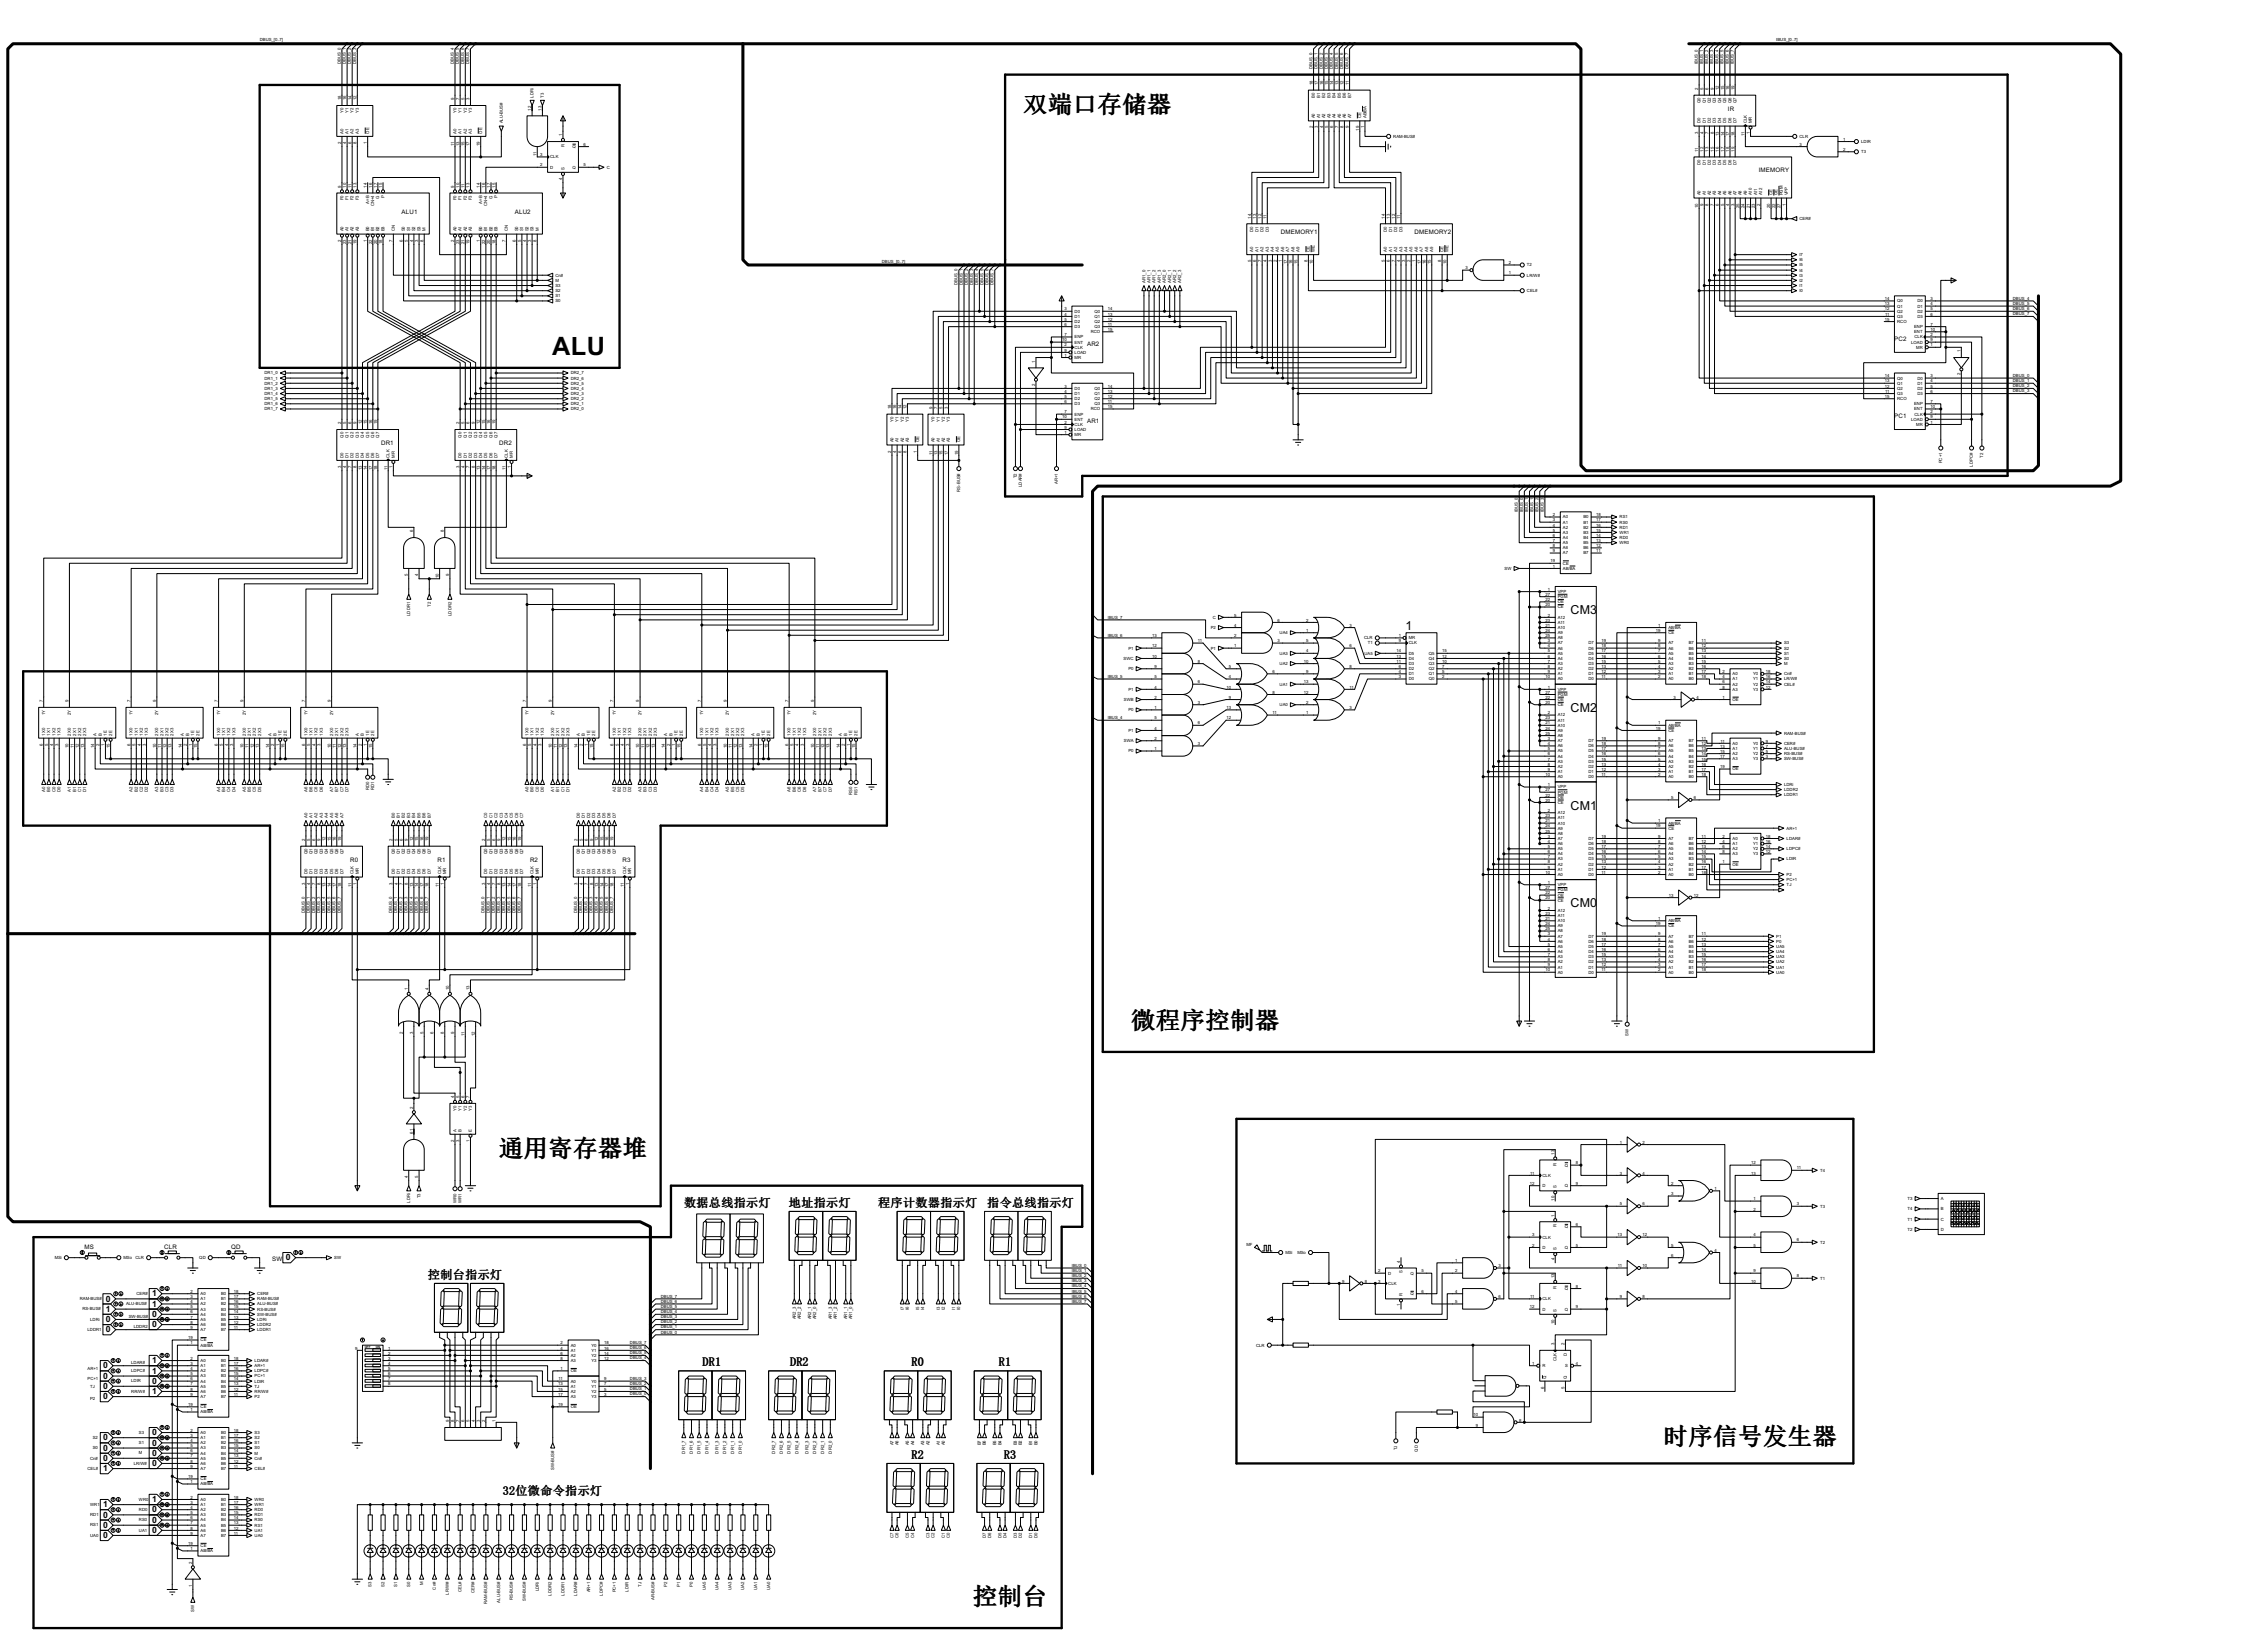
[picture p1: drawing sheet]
<svg xmlns="http://www.w3.org/2000/svg" width="1120mm" height="815mm" viewBox="0 0 1120 815" stroke-linecap="round" stroke-linejoin="round" font-family="sans-serif">
<defs><g id="words">
<text font-size="14" x="273" y="175">ALU</text>
<g font-size="12.2">
<text x="505" y="56">双端口存储器</text>
<text x="559" y="508">微程序控制器</text>
<text x="246" y="571">通用寄存器堆</text>
<text x="822" y="714">时序信号发生器</text>
<text x="481" y="792">控制台</text>
</g>
<g font-size="6.8">
<text x="776" y="303">CM3</text>
<text x="694" y="311">1</text>
<text x="776" y="352">CM2</text>
<text x="776" y="400">CM1</text>
<text x="776" y="448">CM0</text>
</g>
<g font-size="6.1">
<text x="338" y="596">数据总线指示灯</text>
<text x="390" y="596">地址指示灯</text>
<text x="434" y="596">程序计数器指示灯</text>
<text x="488" y="596">指令总线指示灯</text>
<text x="211" y="631">控制台指示灯</text>
<text x="347" y="675">DR1</text>
<text x="390" y="675">DR2</text>
<text x="450" y="675">R0</text>
<text x="493" y="675">R1</text>
<text x="450" y="720">R2</text>
<text x="496" y="720">R3</text>
<text x="248" y="738">32位微命令指示灯</text>
</g>
<g font-size="4.7">
<text x="141" y="622">0</text>
<text x="75" y="640">1</text>
<text x="52" y="643">0</text>
<text x="52" y="648">1</text>
<text x="75" y="645">1</text>
<text x="52" y="653">0</text>
<text x="75" y="650">0</text>
<text x="52" y="658">0</text>
<text x="75" y="655">0</text>
<text x="51" y="676">0</text>
<text x="75" y="673">1</text>
<text x="51" y="681">0</text>
<text x="75" y="678">1</text>
<text x="75" y="683">0</text>
<text x="51" y="686">0</text>
<text x="75" y="688">1</text>
<text x="51" y="691">0</text>
<text x="51" y="711">0</text>
<text x="75" y="709">0</text>
<text x="75" y="714">0</text>
<text x="51" y="716">0</text>
<text x="75" y="719">0</text>
<text x="51" y="721">0</text>
<text x="75" y="724">0</text>
<text x="51" y="727">1</text>
<text x="75" y="742">1</text>
<text x="51" y="744">1</text>
<text x="51" y="749">0</text>
<text x="75" y="747">0</text>
<text x="51" y="754">0</text>
<text x="75" y="752">0</text>
<text x="51" y="760">0</text>
<text x="75" y="757">0</text>
</g>
<g font-size="3.4">
<text x="854" y="55">IR</text>
<text x="869" y="85">IMEMORY</text>
<text x="198" y="105">ALU1</text>
<text x="254" y="105">ALU2</text>
<text x="633" y="116">DMEMORY1</text>
<text x="699" y="116">DMEMORY2</text>
<text x="537" y="171">AR2</text>
<text x="936" y="168">PC2</text>
<text x="537" y="209">AR1</text>
<text x="936" y="206">PC1</text>
<text x="188" y="220">DR1</text>
<text x="247" y="220">DR2</text>
<text x="173" y="425">R0</text>
<text x="216" y="425">R1</text>
<text x="262" y="425">R2</text>
<text x="308" y="425">R3</text>
<text x="42" y="617">MS</text>
<text x="81" y="617">CLR</text>
<text x="114" y="617">QD</text>
<text x="135" y="623">SW</text>
</g>
<g font-size="2.3">
<text x="128" y="20">DBUS_[0..7]</text>
<text x="878" y="20">IBUS_[0..7]</text>
<text x="168" y="32" transform="rotate(-90 168 32)">DBUS_0</text>
<text x="171" y="32" transform="rotate(-90 171 32)">DBUS_1</text>
<text x="173" y="32" transform="rotate(-90 173 32)">DBUS_2</text>
<text x="176" y="32" transform="rotate(-90 176 32)">DBUS_3</text>
<text x="224" y="32" transform="rotate(-90 224 32)">DBUS_4</text>
<text x="227" y="32" transform="rotate(-90 227 32)">DBUS_5</text>
<text x="229" y="32" transform="rotate(-90 229 32)">DBUS_6</text>
<text x="232" y="32" transform="rotate(-90 232 32)">DBUS_7</text>
<text x="648" y="34" transform="rotate(-90 648 34)">DBUS_0</text>
<text x="651" y="34" transform="rotate(-90 651 34)">DBUS_1</text>
<text x="653" y="34" transform="rotate(-90 653 34)">DBUS_2</text>
<text x="656" y="34" transform="rotate(-90 656 34)">DBUS_3</text>
<text x="659" y="34" transform="rotate(-90 659 34)">DBUS_4</text>
<text x="661" y="34" transform="rotate(-90 661 34)">DBUS_5</text>
<text x="664" y="34" transform="rotate(-90 664 34)">DBUS_6</text>
<text x="666" y="34" transform="rotate(-90 666 34)">DBUS_7</text>
<text x="839" y="32" transform="rotate(-90 839 32)">IBUS_0</text>
<text x="841" y="32" transform="rotate(-90 841 32)">IBUS_1</text>
<text x="844" y="32" transform="rotate(-90 844 32)">IBUS_2</text>
<text x="846" y="32" transform="rotate(-90 846 32)">IBUS_3</text>
<text x="849" y="32" transform="rotate(-90 849 32)">IBUS_4</text>
<text x="852" y="32" transform="rotate(-90 852 32)">IBUS_5</text>
<text x="854" y="32" transform="rotate(-90 854 32)">IBUS_6</text>
<text x="857" y="32" transform="rotate(-90 857 32)">IBUS_7</text>
<text x="649" y="42" transform="rotate(-90 649 42)">18</text>
<text x="651" y="42" transform="rotate(-90 651 42)">17</text>
<text x="654" y="42" transform="rotate(-90 654 42)">16</text>
<text x="656" y="42" transform="rotate(-90 656 42)">15</text>
<text x="659" y="42" transform="rotate(-90 659 42)">14</text>
<text x="661" y="42" transform="rotate(-90 661 42)">13</text>
<text x="664" y="42" transform="rotate(-90 664 42)">12</text>
<text x="666" y="42" transform="rotate(-90 666 42)">11</text>
<text x="839" y="44" transform="rotate(-90 839 44)">2</text>
<text x="842" y="44" transform="rotate(-90 842 44)">5</text>
<text x="844" y="44" transform="rotate(-90 844 44)">6</text>
<text x="847" y="44" transform="rotate(-90 847 44)">9</text>
<text x="849" y="44" transform="rotate(-90 849 44)">12</text>
<text x="852" y="44" transform="rotate(-90 852 44)">15</text>
<text x="854" y="44" transform="rotate(-90 854 44)">16</text>
<text x="857" y="44" transform="rotate(-90 857 44)">19</text>
<text x="169" y="50" transform="rotate(-90 169 50)">18</text>
<text x="171" y="50" transform="rotate(-90 171 50)">16</text>
<text x="174" y="50" transform="rotate(-90 174 50)">14</text>
<text x="176" y="50" transform="rotate(-90 176 50)">12</text>
<text x="224" y="50" transform="rotate(-90 224 50)">9</text>
<text x="227" y="50" transform="rotate(-90 227 50)">7</text>
<text x="229" y="50" transform="rotate(-90 229 50)">5</text>
<text x="232" y="50" transform="rotate(-90 232 50)">3</text>
<text x="264" y="48" transform="rotate(-90 264 48)">LDRi</text>
<text x="269" y="48" transform="rotate(-90 269 48)">T3</text>
<text x="650" y="48" transform="rotate(-90 650 48)">B0</text>
<text x="652" y="48" transform="rotate(-90 652 48)">B1</text>
<text x="655" y="48" transform="rotate(-90 655 48)">B2</text>
<text x="657" y="48" transform="rotate(-90 657 48)">B3</text>
<text x="660" y="48" transform="rotate(-90 660 48)">B4</text>
<text x="662" y="48" transform="rotate(-90 662 48)">B5</text>
<text x="665" y="48" transform="rotate(-90 665 48)">B6</text>
<text x="667" y="48" transform="rotate(-90 667 48)">B7</text>
<text x="840" y="51" transform="rotate(-90 840 51)">Q0</text>
<text x="843" y="51" transform="rotate(-90 843 51)">Q1</text>
<text x="845" y="51" transform="rotate(-90 845 51)">Q2</text>
<text x="848" y="51" transform="rotate(-90 848 51)">Q3</text>
<text x="850" y="51" transform="rotate(-90 850 51)">Q4</text>
<text x="853" y="51" transform="rotate(-90 853 51)">Q5</text>
<text x="855" y="51" transform="rotate(-90 855 51)">Q6</text>
<text x="858" y="51" transform="rotate(-90 858 51)">Q7</text>
<text x="170" y="56" transform="rotate(-90 170 56)">Y0</text>
<text x="172" y="56" transform="rotate(-90 172 56)">Y1</text>
<text x="175" y="56" transform="rotate(-90 175 56)">Y2</text>
<text x="177" y="56" transform="rotate(-90 177 56)">Y3</text>
<text x="225" y="56" transform="rotate(-90 225 56)">Y0</text>
<text x="228" y="56" transform="rotate(-90 228 56)">Y1</text>
<text x="231" y="56" transform="rotate(-90 231 56)">Y2</text>
<text x="233" y="56" transform="rotate(-90 233 56)">Y3</text>
<text x="262" y="55" transform="rotate(-90 262 55)">12</text>
<text x="268" y="55" transform="rotate(-90 268 55)">13</text>
<text x="650" y="58" transform="rotate(-90 650 58)">A0</text>
<text x="652" y="58" transform="rotate(-90 652 58)">A1</text>
<text x="655" y="58" transform="rotate(-90 655 58)">A2</text>
<text x="657" y="58" transform="rotate(-90 657 58)">A3</text>
<text x="660" y="58" transform="rotate(-90 660 58)">A4</text>
<text x="662" y="58" transform="rotate(-90 662 58)">A5</text>
<text x="665" y="58" transform="rotate(-90 665 58)">A6</text>
<text x="667" y="58" transform="rotate(-90 667 58)">A7</text>
<text x="673" y="58" transform="rotate(-90 673 58)">CE</text>
<text x="675" y="58" transform="rotate(-90 675 58)">AB/BA</text>
<text x="248" y="61" transform="rotate(-90 248 61)">ALU-BUS#</text>
<text x="649" y="63" transform="rotate(-90 649 63)">2</text>
<text x="651" y="63" transform="rotate(-90 651 63)">3</text>
<text x="654" y="63" transform="rotate(-90 654 63)">4</text>
<text x="656" y="63" transform="rotate(-90 656 63)">5</text>
<text x="659" y="63" transform="rotate(-90 659 63)">6</text>
<text x="661" y="63" transform="rotate(-90 661 63)">7</text>
<text x="664" y="63" transform="rotate(-90 664 63)">8</text>
<text x="666" y="63" transform="rotate(-90 666 63)">9</text>
<text x="671" y="65" transform="rotate(-90 671 65)">19</text>
<text x="674" y="63" transform="rotate(-90 674 63)">1</text>
<text x="839" y="66" transform="rotate(-90 839 66)">3</text>
<text x="840" y="61" transform="rotate(-90 840 61)">D0</text>
<text x="842" y="66" transform="rotate(-90 842 66)">4</text>
<text x="843" y="61" transform="rotate(-90 843 61)">D1</text>
<text x="844" y="66" transform="rotate(-90 844 66)">7</text>
<text x="845" y="61" transform="rotate(-90 845 61)">D2</text>
<text x="847" y="66" transform="rotate(-90 847 66)">8</text>
<text x="848" y="61" transform="rotate(-90 848 61)">D3</text>
<text x="850" y="61" transform="rotate(-90 850 61)">D4</text>
<text x="853" y="61" transform="rotate(-90 853 61)">D5</text>
<text x="855" y="61" transform="rotate(-90 855 61)">D6</text>
<text x="858" y="61" transform="rotate(-90 858 61)">D7</text>
<text x="863" y="61" transform="rotate(-90 863 61)">CLK</text>
<text x="864" y="66" transform="rotate(-90 864 66)">1</text>
<text x="866" y="61" transform="rotate(-90 866 61)">MR</text>
<text x="169" y="71" transform="rotate(-90 169 71)">2</text>
<text x="170" y="66" transform="rotate(-90 170 66)">A0</text>
<text x="171" y="71" transform="rotate(-90 171 71)">4</text>
<text x="172" y="66" transform="rotate(-90 172 66)">A1</text>
<text x="174" y="71" transform="rotate(-90 174 71)">6</text>
<text x="175" y="66" transform="rotate(-90 175 66)">A2</text>
<text x="176" y="71" transform="rotate(-90 176 71)">8</text>
<text x="177" y="66" transform="rotate(-90 177 66)">A3</text>
<text x="181" y="71" transform="rotate(-90 181 71)">1</text>
<text x="182" y="66" transform="rotate(-90 182 66)">OE</text>
<text x="225" y="66" transform="rotate(-90 225 66)">A0</text>
<text x="228" y="66" transform="rotate(-90 228 66)">A1</text>
<text x="231" y="66" transform="rotate(-90 231 66)">A2</text>
<text x="233" y="66" transform="rotate(-90 233 66)">A3</text>
<text x="238" y="66" transform="rotate(-90 238 66)">OE</text>
<text x="278" y="67" transform="rotate(-90 278 67)">1</text>
<text x="288" y="72">6</text>
<text x="688" y="68">RAM-BUS#</text>
<text x="849" y="67" transform="rotate(-90 849 67)">13</text>
<text x="852" y="67" transform="rotate(-90 852 67)">14</text>
<text x="854" y="67" transform="rotate(-90 854 67)">17</text>
<text x="857" y="67" transform="rotate(-90 857 67)">18</text>
<text x="862" y="67" transform="rotate(-90 862 67)">11</text>
<text x="889" y="68">CLR</text>
<text x="889" y="72">3</text>
<text x="911" y="69">1</text>
<text x="920" y="71">LDIR</text>
<text x="224" y="72" transform="rotate(-90 224 72)">11</text>
<text x="227" y="72" transform="rotate(-90 227 72)">13</text>
<text x="229" y="72" transform="rotate(-90 229 72)">15</text>
<text x="232" y="72" transform="rotate(-90 232 72)">17</text>
<text x="237" y="72" transform="rotate(-90 237 72)">19</text>
<text x="265" y="77" transform="rotate(-90 265 77)">11</text>
<text x="267" y="77">3</text>
<text x="279" y="73" transform="rotate(-90 279 73)">R</text>
<text x="283" y="73">Q</text>
<text x="839" y="75" transform="rotate(-90 839 75)">11</text>
<text x="842" y="75" transform="rotate(-90 842 75)">12</text>
<text x="844" y="75" transform="rotate(-90 844 75)">13</text>
<text x="847" y="75" transform="rotate(-90 847 75)">15</text>
<text x="849" y="75" transform="rotate(-90 849 75)">16</text>
<text x="852" y="75" transform="rotate(-90 852 75)">17</text>
<text x="854" y="75" transform="rotate(-90 854 75)">18</text>
<text x="857" y="75" transform="rotate(-90 857 75)">19</text>
<text x="911" y="75">2</text>
<text x="920" y="76">T3</text>
<text x="267" y="82">2</text>
<text x="272" y="83">D</text>
<text x="272" y="78">CLK</text>
<text x="279" y="84" transform="rotate(-90 279 84)">S</text>
<text x="283" y="83">Q</text>
<text x="288" y="82">5</text>
<text x="300" y="83">C</text>
<text x="840" y="81" transform="rotate(-90 840 81)">D0</text>
<text x="843" y="81" transform="rotate(-90 843 81)">D1</text>
<text x="845" y="81" transform="rotate(-90 845 81)">D2</text>
<text x="848" y="81" transform="rotate(-90 848 81)">D3</text>
<text x="850" y="81" transform="rotate(-90 850 81)">D4</text>
<text x="853" y="81" transform="rotate(-90 853 81)">D5</text>
<text x="855" y="81" transform="rotate(-90 855 81)">D6</text>
<text x="858" y="81" transform="rotate(-90 858 81)">D7</text>
<text x="278" y="89" transform="rotate(-90 278 89)">4</text>
<text x="169" y="93" transform="rotate(-90 169 93)">9</text>
<text x="171" y="93" transform="rotate(-90 171 93)">10</text>
<text x="174" y="93" transform="rotate(-90 174 93)">11</text>
<text x="176" y="93" transform="rotate(-90 176 93)">13</text>
<text x="181" y="93" transform="rotate(-90 181 93)">14</text>
<text x="184" y="93" transform="rotate(-90 184 93)">16</text>
<text x="186" y="93" transform="rotate(-90 186 93)">17</text>
<text x="189" y="93" transform="rotate(-90 189 93)">15</text>
<text x="224" y="93" transform="rotate(-90 224 93)">9</text>
<text x="227" y="93" transform="rotate(-90 227 93)">10</text>
<text x="229" y="93" transform="rotate(-90 229 93)">11</text>
<text x="232" y="93" transform="rotate(-90 232 93)">13</text>
<text x="237" y="93" transform="rotate(-90 237 93)">14</text>
<text x="240" y="93" transform="rotate(-90 240 93)">16</text>
<text x="242" y="93" transform="rotate(-90 242 93)">17</text>
<text x="245" y="93" transform="rotate(-90 245 93)">15</text>
<text x="170" y="99" transform="rotate(-90 170 99)">F0</text>
<text x="172" y="99" transform="rotate(-90 172 99)">F1</text>
<text x="175" y="99" transform="rotate(-90 175 99)">F2</text>
<text x="177" y="99" transform="rotate(-90 177 99)">F3</text>
<text x="182" y="101" transform="rotate(-90 182 101)">A=B</text>
<text x="185" y="102" transform="rotate(-90 185 102)">CN+4</text>
<text x="187" y="98" transform="rotate(-90 187 98)">G</text>
<text x="190" y="98" transform="rotate(-90 190 98)">P</text>
<text x="225" y="99" transform="rotate(-90 225 99)">F0</text>
<text x="228" y="99" transform="rotate(-90 228 99)">F1</text>
<text x="231" y="99" transform="rotate(-90 231 99)">F2</text>
<text x="233" y="99" transform="rotate(-90 233 99)">F3</text>
<text x="238" y="101" transform="rotate(-90 238 101)">A=B</text>
<text x="241" y="102" transform="rotate(-90 241 102)">CN+4</text>
<text x="243" y="98" transform="rotate(-90 243 98)">G</text>
<text x="246" y="98" transform="rotate(-90 246 98)">P</text>
<text x="840" y="97" transform="rotate(-90 840 97)">A0</text>
<text x="842" y="102" transform="rotate(-90 842 102)">9</text>
<text x="843" y="97" transform="rotate(-90 843 97)">A1</text>
<text x="844" y="101" transform="rotate(-90 844 101)">8</text>
<text x="845" y="97" transform="rotate(-90 845 97)">A2</text>
<text x="847" y="101" transform="rotate(-90 847 101)">7</text>
<text x="848" y="97" transform="rotate(-90 848 97)">A3</text>
<text x="849" y="102" transform="rotate(-90 849 102)">6</text>
<text x="850" y="97" transform="rotate(-90 850 97)">A4</text>
<text x="852" y="101" transform="rotate(-90 852 101)">5</text>
<text x="853" y="97" transform="rotate(-90 853 97)">A5</text>
<text x="854" y="102" transform="rotate(-90 854 102)">4</text>
<text x="855" y="97" transform="rotate(-90 855 97)">A6</text>
<text x="857" y="101" transform="rotate(-90 857 101)">3</text>
<text x="858" y="97" transform="rotate(-90 858 97)">A7</text>
<text x="860" y="97" transform="rotate(-90 860 97)">A8</text>
<text x="863" y="97" transform="rotate(-90 863 97)">A9</text>
<text x="866" y="97" transform="rotate(-90 866 97)">A10</text>
<text x="868" y="97" transform="rotate(-90 868 97)">A11</text>
<text x="870" y="102" transform="rotate(-90 870 102)">2</text>
<text x="871" y="97" transform="rotate(-90 871 97)">A12</text>
<text x="876" y="97" transform="rotate(-90 876 97)">CE</text>
<text x="878" y="97" transform="rotate(-90 878 97)">OE</text>
<text x="881" y="97" transform="rotate(-90 881 97)">PGM</text>
<text x="882" y="102" transform="rotate(-90 882 102)">1</text>
<text x="883" y="97" transform="rotate(-90 883 97)">VPP</text>
<text x="618" y="108" transform="rotate(-90 618 108)">14</text>
<text x="621" y="108" transform="rotate(-90 621 108)">13</text>
<text x="623" y="108" transform="rotate(-90 623 108)">12</text>
<text x="626" y="108" transform="rotate(-90 626 108)">11</text>
<text x="684" y="108" transform="rotate(-90 684 108)">14</text>
<text x="687" y="108" transform="rotate(-90 687 108)">13</text>
<text x="689" y="108" transform="rotate(-90 689 108)">12</text>
<text x="692" y="108" transform="rotate(-90 692 108)">11</text>
<text x="839" y="103" transform="rotate(-90 839 103)">10</text>
<text x="859" y="103" transform="rotate(-90 859 103)">25</text>
<text x="862" y="103" transform="rotate(-90 862 103)">24</text>
<text x="864" y="103" transform="rotate(-90 864 103)">21</text>
<text x="867" y="103" transform="rotate(-90 867 103)">23</text>
<text x="875" y="103" transform="rotate(-90 875 103)">20</text>
<text x="877" y="103" transform="rotate(-90 877 103)">22</text>
<text x="880" y="103" transform="rotate(-90 880 103)">27</text>
<text x="889" y="109">CER#</text>
<text x="169" y="119" transform="rotate(-90 169 119)">2</text>
<text x="170" y="114" transform="rotate(-90 170 114)">A0</text>
<text x="172" y="114" transform="rotate(-90 172 114)">A1</text>
<text x="175" y="114" transform="rotate(-90 175 114)">A2</text>
<text x="177" y="114" transform="rotate(-90 177 114)">A3</text>
<text x="181" y="119" transform="rotate(-90 181 119)">1</text>
<text x="182" y="114" transform="rotate(-90 182 114)">B0</text>
<text x="185" y="114" transform="rotate(-90 185 114)">B1</text>
<text x="187" y="114" transform="rotate(-90 187 114)">B2</text>
<text x="190" y="114" transform="rotate(-90 190 114)">B3</text>
<text x="194" y="119" transform="rotate(-90 194 119)">7</text>
<text x="195" y="114" transform="rotate(-90 195 114)">CN</text>
<text x="199" y="119" transform="rotate(-90 199 119)">6</text>
<text x="200" y="114" transform="rotate(-90 200 114)">S0</text>
<text x="202" y="119" transform="rotate(-90 202 119)">5</text>
<text x="203" y="114" transform="rotate(-90 203 114)">S1</text>
<text x="204" y="119" transform="rotate(-90 204 119)">4</text>
<text x="205" y="114" transform="rotate(-90 205 114)">S2</text>
<text x="207" y="119" transform="rotate(-90 207 119)">3</text>
<text x="208" y="114" transform="rotate(-90 208 114)">S3</text>
<text x="209" y="119" transform="rotate(-90 209 119)">8</text>
<text x="210" y="114" transform="rotate(-90 210 114)">M</text>
<text x="224" y="119" transform="rotate(-90 224 119)">2</text>
<text x="225" y="114" transform="rotate(-90 225 114)">A0</text>
<text x="228" y="114" transform="rotate(-90 228 114)">A1</text>
<text x="231" y="114" transform="rotate(-90 231 114)">A2</text>
<text x="233" y="114" transform="rotate(-90 233 114)">A3</text>
<text x="237" y="119" transform="rotate(-90 237 119)">1</text>
<text x="238" y="114" transform="rotate(-90 238 114)">B0</text>
<text x="241" y="114" transform="rotate(-90 241 114)">B1</text>
<text x="243" y="114" transform="rotate(-90 243 114)">B2</text>
<text x="246" y="114" transform="rotate(-90 246 114)">B3</text>
<text x="250" y="119" transform="rotate(-90 250 119)">7</text>
<text x="251" y="114" transform="rotate(-90 251 114)">CN</text>
<text x="255" y="119" transform="rotate(-90 255 119)">6</text>
<text x="256" y="114" transform="rotate(-90 256 114)">S0</text>
<text x="257" y="119" transform="rotate(-90 257 119)">5</text>
<text x="259" y="114" transform="rotate(-90 259 114)">S1</text>
<text x="260" y="119" transform="rotate(-90 260 119)">4</text>
<text x="261" y="114" transform="rotate(-90 261 114)">S2</text>
<text x="262" y="119" transform="rotate(-90 262 119)">3</text>
<text x="264" y="114" transform="rotate(-90 264 114)">S3</text>
<text x="265" y="119" transform="rotate(-90 265 119)">8</text>
<text x="266" y="114" transform="rotate(-90 266 114)">M</text>
<text x="619" y="114" transform="rotate(-90 619 114)">D0</text>
<text x="622" y="114" transform="rotate(-90 622 114)">D1</text>
<text x="624" y="114" transform="rotate(-90 624 114)">D2</text>
<text x="627" y="114" transform="rotate(-90 627 114)">D3</text>
<text x="685" y="114" transform="rotate(-90 685 114)">D0</text>
<text x="688" y="114" transform="rotate(-90 688 114)">D1</text>
<text x="690" y="114" transform="rotate(-90 690 114)">D2</text>
<text x="693" y="114" transform="rotate(-90 693 114)">D3</text>
<text x="171" y="120" transform="rotate(-90 171 120)">23</text>
<text x="174" y="120" transform="rotate(-90 174 120)">21</text>
<text x="176" y="120" transform="rotate(-90 176 120)">19</text>
<text x="184" y="120" transform="rotate(-90 184 120)">22</text>
<text x="186" y="120" transform="rotate(-90 186 120)">20</text>
<text x="189" y="120" transform="rotate(-90 189 120)">18</text>
<text x="227" y="120" transform="rotate(-90 227 120)">23</text>
<text x="229" y="120" transform="rotate(-90 229 120)">21</text>
<text x="232" y="120" transform="rotate(-90 232 120)">19</text>
<text x="240" y="120" transform="rotate(-90 240 120)">22</text>
<text x="242" y="120" transform="rotate(-90 242 120)">20</text>
<text x="245" y="120" transform="rotate(-90 245 120)">18</text>
<text x="619" y="124" transform="rotate(-90 619 124)">A0</text>
<text x="622" y="124" transform="rotate(-90 622 124)">A1</text>
<text x="624" y="124" transform="rotate(-90 624 124)">A2</text>
<text x="627" y="124" transform="rotate(-90 627 124)">A3</text>
<text x="629" y="124" transform="rotate(-90 629 124)">A4</text>
<text x="632" y="124" transform="rotate(-90 632 124)">A5</text>
<text x="634" y="124" transform="rotate(-90 634 124)">A6</text>
<text x="637" y="124" transform="rotate(-90 637 124)">A7</text>
<text x="640" y="124" transform="rotate(-90 640 124)">A8</text>
<text x="642" y="124" transform="rotate(-90 642 124)">A9</text>
<text x="647" y="124" transform="rotate(-90 647 124)">CE</text>
<text x="650" y="124" transform="rotate(-90 650 124)">WE</text>
<text x="685" y="124" transform="rotate(-90 685 124)">A0</text>
<text x="688" y="124" transform="rotate(-90 688 124)">A1</text>
<text x="690" y="124" transform="rotate(-90 690 124)">A2</text>
<text x="693" y="124" transform="rotate(-90 693 124)">A3</text>
<text x="695" y="124" transform="rotate(-90 695 124)">A4</text>
<text x="698" y="124" transform="rotate(-90 698 124)">A5</text>
<text x="700" y="124" transform="rotate(-90 700 124)">A6</text>
<text x="703" y="124" transform="rotate(-90 703 124)">A7</text>
<text x="706" y="124" transform="rotate(-90 706 124)">A8</text>
<text x="708" y="124" transform="rotate(-90 708 124)">A9</text>
<text x="713" y="124" transform="rotate(-90 713 124)">CE</text>
<text x="716" y="124" transform="rotate(-90 716 124)">WE</text>
<text x="436" y="130">DBUS_[0..7]</text>
<text x="618" y="129" transform="rotate(-90 618 129)">5</text>
<text x="621" y="129" transform="rotate(-90 621 129)">6</text>
<text x="623" y="129" transform="rotate(-90 623 129)">7</text>
<text x="626" y="129" transform="rotate(-90 626 129)">4</text>
<text x="628" y="129" transform="rotate(-90 628 129)">3</text>
<text x="631" y="129" transform="rotate(-90 631 129)">2</text>
<text x="633" y="129" transform="rotate(-90 633 129)">1</text>
<text x="636" y="131" transform="rotate(-90 636 131)">17</text>
<text x="638" y="131" transform="rotate(-90 638 131)">16</text>
<text x="641" y="131" transform="rotate(-90 641 131)">15</text>
<text x="646" y="129" transform="rotate(-90 646 129)">8</text>
<text x="649" y="131" transform="rotate(-90 649 131)">10</text>
<text x="684" y="129" transform="rotate(-90 684 129)">5</text>
<text x="687" y="129" transform="rotate(-90 687 129)">6</text>
<text x="689" y="129" transform="rotate(-90 689 129)">7</text>
<text x="692" y="129" transform="rotate(-90 692 129)">4</text>
<text x="694" y="129" transform="rotate(-90 694 129)">3</text>
<text x="697" y="129" transform="rotate(-90 697 129)">2</text>
<text x="699" y="129" transform="rotate(-90 699 129)">1</text>
<text x="702" y="131" transform="rotate(-90 702 131)">17</text>
<text x="704" y="131" transform="rotate(-90 704 131)">16</text>
<text x="707" y="131" transform="rotate(-90 707 131)">15</text>
<text x="712" y="129" transform="rotate(-90 712 129)">8</text>
<text x="715" y="131" transform="rotate(-90 715 131)">10</text>
<text x="745" y="130">2</text>
<text x="754" y="132">T2</text>
<text x="889" y="126">I7</text>
<text x="889" y="129">I6</text>
<text x="889" y="132">I5</text>
<text x="274" y="137">Cn#</text>
<text x="724" y="133">3</text>
<text x="745" y="135">1</text>
<text x="754" y="137">LR/W#</text>
<text x="889" y="134">I4</text>
<text x="889" y="137">I3</text>
<text x="274" y="139">M</text>
<text x="274" y="142">S3</text>
<text x="473" y="141" transform="rotate(-90 473 141)">DBUS_0</text>
<text x="476" y="141" transform="rotate(-90 476 141)">DBUS_1</text>
<text x="478" y="141" transform="rotate(-90 478 141)">DBUS_2</text>
<text x="481" y="141" transform="rotate(-90 481 141)">DBUS_3</text>
<text x="483" y="141" transform="rotate(-90 483 141)">DBUS_4</text>
<text x="486" y="141" transform="rotate(-90 486 141)">DBUS_5</text>
<text x="488" y="141" transform="rotate(-90 488 141)">DBUS_6</text>
<text x="491" y="141" transform="rotate(-90 491 141)">DBUS_7</text>
<text x="566" y="140" transform="rotate(-90 566 140)">AR1_0</text>
<text x="568" y="140" transform="rotate(-90 568 140)">AR1_1</text>
<text x="571" y="140" transform="rotate(-90 571 140)">AR1_2</text>
<text x="573" y="140" transform="rotate(-90 573 140)">AR1_3</text>
<text x="576" y="140" transform="rotate(-90 576 140)">AR2_0</text>
<text x="579" y="140" transform="rotate(-90 579 140)">AR2_1</text>
<text x="581" y="140" transform="rotate(-90 581 140)">AR2_2</text>
<text x="584" y="140" transform="rotate(-90 584 140)">AR2_3</text>
<text x="889" y="142">I1</text>
<text x="889" y="139">I2</text>
<text x="274" y="144">S2</text>
<text x="274" y="147">S1</text>
<text x="274" y="149">S0</text>
<text x="754" y="144">CEL#</text>
<text x="889" y="144">I0</text>
<text x="931" y="148">14</text>
<text x="937" y="149">Q0</text>
<text x="947" y="149">D0</text>
<text x="954" y="148">3</text>
<text x="994" y="148">DBUS_4</text>
<text x="526" y="153">3</text>
<text x="526" y="156">4</text>
<text x="531" y="154">D0</text>
<text x="541" y="154">Q0</text>
<text x="547" y="153">14</text>
<text x="547" y="156">13</text>
<text x="931" y="151">13</text>
<text x="931" y="153">12</text>
<text x="931" y="156">11</text>
<text x="937" y="152">Q1</text>
<text x="937" y="154">Q2</text>
<text x="947" y="152">D1</text>
<text x="947" y="154">D2</text>
<text x="954" y="151">4</text>
<text x="954" y="153">5</text>
<text x="954" y="156">6</text>
<text x="994" y="151">DBUS_5</text>
<text x="994" y="153">DBUS_6</text>
<text x="994" y="156">DBUS_7</text>
<text x="526" y="158">5</text>
<text x="526" y="161">6</text>
<text x="531" y="157">D1</text>
<text x="531" y="159">D2</text>
<text x="531" y="162">D3</text>
<text x="541" y="157">Q1</text>
<text x="541" y="159">Q2</text>
<text x="541" y="162">Q3</text>
<text x="547" y="158">12</text>
<text x="547" y="161">11</text>
<text x="931" y="158">15</text>
<text x="937" y="157">Q3</text>
<text x="937" y="159">RCO</text>
<text x="946" y="162">ENP</text>
<text x="947" y="157">D3</text>
<text x="954" y="161">7</text>
<text x="526" y="166">7</text>
<text x="531" y="167">ENP</text>
<text x="539" y="165">RCO</text>
<text x="547" y="163">15</text>
<text x="946" y="165">ENT</text>
<text x="946" y="167">CLK</text>
<text x="954" y="163">10</text>
<text x="954" y="166">2</text>
<text x="525" y="169">10</text>
<text x="526" y="171">2</text>
<text x="526" y="174">9</text>
<text x="531" y="170">ENT</text>
<text x="531" y="172">CLK</text>
<text x="944" y="170">LOAD</text>
<text x="947" y="172">MR</text>
<text x="954" y="169">9</text>
<text x="954" y="171">1</text>
<text x="969" y="174" transform="rotate(-90 969 174)">1</text>
<text x="511" y="179" transform="rotate(-90 511 179)">1</text>
<text x="526" y="176">1</text>
<text x="531" y="175">LOAD</text>
<text x="531" y="177">MR</text>
<text x="131" y="185">DR1_0</text>
<text x="282" y="185">DR2_7</text>
<text x="969" y="185" transform="rotate(-90 969 185)">2</text>
<text x="131" y="187">DR1_1</text>
<text x="131" y="190">DR1_2</text>
<text x="282" y="187">DR2_6</text>
<text x="282" y="190">DR2_5</text>
<text x="511" y="190" transform="rotate(-90 511 190)">2</text>
<text x="526" y="191">3</text>
<text x="547" y="191">14</text>
<text x="931" y="186">14</text>
<text x="931" y="189">13</text>
<text x="931" y="191">12</text>
<text x="937" y="187">Q0</text>
<text x="937" y="190">Q1</text>
<text x="947" y="187">D0</text>
<text x="947" y="190">D1</text>
<text x="954" y="186">3</text>
<text x="954" y="189">4</text>
<text x="954" y="191">5</text>
<text x="994" y="186">DBUS_0</text>
<text x="994" y="189">DBUS_1</text>
<text x="994" y="191">DBUS_2</text>
<text x="131" y="192">DR1_3</text>
<text x="131" y="195">DR1_4</text>
<text x="131" y="198">DR1_5</text>
<text x="282" y="192">DR2_4</text>
<text x="282" y="195">DR2_3</text>
<text x="282" y="198">DR2_2</text>
<text x="526" y="194">4</text>
<text x="526" y="196">5</text>
<text x="531" y="192">D0</text>
<text x="531" y="195">D1</text>
<text x="531" y="198">D2</text>
<text x="541" y="192">Q0</text>
<text x="541" y="195">Q1</text>
<text x="541" y="198">Q2</text>
<text x="547" y="194">13</text>
<text x="547" y="196">12</text>
<text x="931" y="196">15</text>
<text x="931" y="194">11</text>
<text x="937" y="192">Q2</text>
<text x="937" y="195">Q3</text>
<text x="937" y="198">RCO</text>
<text x="947" y="192">D2</text>
<text x="947" y="195">D3</text>
<text x="954" y="194">6</text>
<text x="994" y="194">DBUS_3</text>
<text x="131" y="200">DR1_6</text>
<text x="131" y="203">DR1_7</text>
<text x="282" y="200">DR2_1</text>
<text x="282" y="203">DR2_0</text>
<text x="440" y="202" transform="rotate(-90 440 202)">18</text>
<text x="443" y="202" transform="rotate(-90 443 202)">16</text>
<text x="445" y="202" transform="rotate(-90 445 202)">14</text>
<text x="448" y="202" transform="rotate(-90 448 202)">12</text>
<text x="461" y="202" transform="rotate(-90 461 202)">9</text>
<text x="463" y="202" transform="rotate(-90 463 202)">7</text>
<text x="466" y="202" transform="rotate(-90 466 202)">5</text>
<text x="468" y="202" transform="rotate(-90 468 202)">3</text>
<text x="526" y="199">6</text>
<text x="531" y="200">D3</text>
<text x="539" y="203">RCO</text>
<text x="541" y="200">Q3</text>
<text x="547" y="199">11</text>
<text x="547" y="202">15</text>
<text x="946" y="200">ENP</text>
<text x="946" y="203">ENT</text>
<text x="954" y="199">7</text>
<text x="954" y="202">10</text>
<text x="169" y="210" transform="rotate(-90 169 210)">2</text>
<text x="171" y="210" transform="rotate(-90 171 210)">5</text>
<text x="174" y="210" transform="rotate(-90 174 210)">6</text>
<text x="176" y="210" transform="rotate(-90 176 210)">9</text>
<text x="179" y="210" transform="rotate(-90 179 210)">12</text>
<text x="181" y="210" transform="rotate(-90 181 210)">15</text>
<text x="184" y="210" transform="rotate(-90 184 210)">16</text>
<text x="186" y="210" transform="rotate(-90 186 210)">19</text>
<text x="227" y="210" transform="rotate(-90 227 210)">2</text>
<text x="229" y="210" transform="rotate(-90 229 210)">5</text>
<text x="232" y="210" transform="rotate(-90 232 210)">6</text>
<text x="235" y="210" transform="rotate(-90 235 210)">9</text>
<text x="237" y="210" transform="rotate(-90 237 210)">12</text>
<text x="240" y="210" transform="rotate(-90 240 210)">15</text>
<text x="242" y="210" transform="rotate(-90 242 210)">16</text>
<text x="245" y="210" transform="rotate(-90 245 210)">19</text>
<text x="441" y="208" transform="rotate(-90 441 208)">Y0</text>
<text x="444" y="208" transform="rotate(-90 444 208)">Y1</text>
<text x="446" y="208" transform="rotate(-90 446 208)">Y2</text>
<text x="449" y="208" transform="rotate(-90 449 208)">Y3</text>
<text x="462" y="208" transform="rotate(-90 462 208)">Y0</text>
<text x="464" y="208" transform="rotate(-90 464 208)">Y1</text>
<text x="467" y="208" transform="rotate(-90 467 208)">Y2</text>
<text x="469" y="208" transform="rotate(-90 469 208)">Y3</text>
<text x="525" y="207">10</text>
<text x="526" y="204">7</text>
<text x="526" y="209">2</text>
<text x="531" y="205">ENP</text>
<text x="531" y="208">ENT</text>
<text x="944" y="208">LOAD</text>
<text x="946" y="205">CLK</text>
<text x="954" y="204">2</text>
<text x="954" y="207">9</text>
<text x="954" y="209">1</text>
<text x="526" y="212">9</text>
<text x="526" y="214">1</text>
<text x="531" y="210">CLK</text>
<text x="531" y="213">LOAD</text>
<text x="531" y="215">MR</text>
<text x="947" y="210">MR</text>
<text x="170" y="216" transform="rotate(-90 170 216)">Q0</text>
<text x="172" y="216" transform="rotate(-90 172 216)">Q1</text>
<text x="175" y="216" transform="rotate(-90 175 216)">Q2</text>
<text x="177" y="216" transform="rotate(-90 177 216)">Q3</text>
<text x="180" y="216" transform="rotate(-90 180 216)">Q4</text>
<text x="182" y="216" transform="rotate(-90 182 216)">Q5</text>
<text x="185" y="216" transform="rotate(-90 185 216)">Q6</text>
<text x="187" y="216" transform="rotate(-90 187 216)">Q7</text>
<text x="228" y="216" transform="rotate(-90 228 216)">Q0</text>
<text x="231" y="216" transform="rotate(-90 231 216)">Q1</text>
<text x="233" y="216" transform="rotate(-90 233 216)">Q2</text>
<text x="236" y="216" transform="rotate(-90 236 216)">Q3</text>
<text x="238" y="216" transform="rotate(-90 238 216)">Q4</text>
<text x="241" y="216" transform="rotate(-90 241 216)">Q5</text>
<text x="243" y="216" transform="rotate(-90 243 216)">Q6</text>
<text x="246" y="216" transform="rotate(-90 246 216)">Q7</text>
<text x="441" y="218" transform="rotate(-90 441 218)">A0</text>
<text x="444" y="218" transform="rotate(-90 444 218)">A1</text>
<text x="446" y="218" transform="rotate(-90 446 218)">A2</text>
<text x="449" y="218" transform="rotate(-90 449 218)">A3</text>
<text x="454" y="218" transform="rotate(-90 454 218)">OE</text>
<text x="462" y="218" transform="rotate(-90 462 218)">A0</text>
<text x="464" y="218" transform="rotate(-90 464 218)">A1</text>
<text x="467" y="218" transform="rotate(-90 467 218)">A2</text>
<text x="469" y="218" transform="rotate(-90 469 218)">A3</text>
<text x="474" y="218" transform="rotate(-90 474 218)">OE</text>
<text x="170" y="226" transform="rotate(-90 170 226)">D0</text>
<text x="172" y="226" transform="rotate(-90 172 226)">D1</text>
<text x="175" y="226" transform="rotate(-90 175 226)">D2</text>
<text x="177" y="226" transform="rotate(-90 177 226)">D3</text>
<text x="180" y="226" transform="rotate(-90 180 226)">D4</text>
<text x="182" y="226" transform="rotate(-90 182 226)">D5</text>
<text x="185" y="226" transform="rotate(-90 185 226)">D6</text>
<text x="187" y="226" transform="rotate(-90 187 226)">D7</text>
<text x="192" y="226" transform="rotate(-90 192 226)">CLK</text>
<text x="195" y="226" transform="rotate(-90 195 226)">MR</text>
<text x="228" y="226" transform="rotate(-90 228 226)">D0</text>
<text x="231" y="226" transform="rotate(-90 231 226)">D1</text>
<text x="233" y="226" transform="rotate(-90 233 226)">D2</text>
<text x="236" y="226" transform="rotate(-90 236 226)">D3</text>
<text x="238" y="226" transform="rotate(-90 238 226)">D4</text>
<text x="241" y="226" transform="rotate(-90 241 226)">D5</text>
<text x="243" y="226" transform="rotate(-90 243 226)">D6</text>
<text x="246" y="226" transform="rotate(-90 246 226)">D7</text>
<text x="251" y="226" transform="rotate(-90 251 226)">CLK</text>
<text x="253" y="226" transform="rotate(-90 253 226)">MR</text>
<text x="440" y="223" transform="rotate(-90 440 223)">2</text>
<text x="443" y="223" transform="rotate(-90 443 223)">4</text>
<text x="445" y="223" transform="rotate(-90 445 223)">6</text>
<text x="448" y="223" transform="rotate(-90 448 223)">8</text>
<text x="453" y="223" transform="rotate(-90 453 223)">1</text>
<text x="461" y="224" transform="rotate(-90 461 224)">11</text>
<text x="463" y="225" transform="rotate(-90 463 225)">13</text>
<text x="466" y="225" transform="rotate(-90 466 225)">15</text>
<text x="468" y="225" transform="rotate(-90 468 225)">17</text>
<text x="473" y="225" transform="rotate(-90 473 225)">19</text>
<text x="980" y="226" transform="rotate(-90 980 226)">T2</text>
<text x="169" y="231" transform="rotate(-90 169 231)">3</text>
<text x="171" y="231" transform="rotate(-90 171 231)">4</text>
<text x="174" y="231" transform="rotate(-90 174 231)">7</text>
<text x="176" y="231" transform="rotate(-90 176 231)">8</text>
<text x="179" y="232" transform="rotate(-90 179 232)">13</text>
<text x="181" y="232" transform="rotate(-90 181 232)">14</text>
<text x="184" y="232" transform="rotate(-90 184 232)">17</text>
<text x="186" y="232" transform="rotate(-90 186 232)">18</text>
<text x="191" y="232" transform="rotate(-90 191 232)">11</text>
<text x="194" y="231" transform="rotate(-90 194 231)">1</text>
<text x="227" y="231" transform="rotate(-90 227 231)">3</text>
<text x="229" y="231" transform="rotate(-90 229 231)">4</text>
<text x="232" y="231" transform="rotate(-90 232 231)">7</text>
<text x="235" y="231" transform="rotate(-90 235 231)">8</text>
<text x="237" y="232" transform="rotate(-90 237 232)">13</text>
<text x="240" y="232" transform="rotate(-90 240 232)">14</text>
<text x="242" y="232" transform="rotate(-90 242 232)">17</text>
<text x="245" y="232" transform="rotate(-90 245 232)">18</text>
<text x="250" y="232" transform="rotate(-90 250 232)">11</text>
<text x="252" y="231" transform="rotate(-90 252 231)">1</text>
<text x="960" y="229" transform="rotate(-90 960 229)">PC+1</text>
<text x="975" y="230" transform="rotate(-90 975 230)">LDPC#</text>
<text x="502" y="236" transform="rotate(-90 502 236)">T2</text>
<text x="523" y="239" transform="rotate(-90 523 239)">AR+1</text>
<text x="474" y="243" transform="rotate(-90 474 243)">RS-BUS#</text>
<text x="505" y="241" transform="rotate(-90 505 241)">LDAR#</text>
<text x="750" y="253" transform="rotate(-90 750 253)">IBUS_0</text>
<text x="753" y="253" transform="rotate(-90 753 253)">IBUS_0</text>
<text x="755" y="253" transform="rotate(-90 755 253)">IBUS_1</text>
<text x="758" y="253" transform="rotate(-90 758 253)">IBUS_1</text>
<text x="760" y="253" transform="rotate(-90 760 253)">IBUS_2</text>
<text x="763" y="253" transform="rotate(-90 763 253)">IBUS_3</text>
<text x="767" y="255">2</text>
<text x="767" y="257">3</text>
<text x="772" y="256">A0</text>
<text x="782" y="256">B0</text>
<text x="789" y="255">18</text>
<text x="789" y="257">17</text>
<text x="800" y="256">RS1</text>
<text x="204" y="263" transform="rotate(-90 204 263)">6</text>
<text x="219" y="263" transform="rotate(-90 219 263)">8</text>
<text x="767" y="260">4</text>
<text x="767" y="262">5</text>
<text x="772" y="259">A1</text>
<text x="772" y="261">A2</text>
<text x="772" y="264">A3</text>
<text x="782" y="259">B1</text>
<text x="782" y="261">B2</text>
<text x="782" y="264">B3</text>
<text x="789" y="260">16</text>
<text x="789" y="262">15</text>
<text x="800" y="259">RS0</text>
<text x="800" y="261">RD1</text>
<text x="800" y="264">WR1</text>
<text x="767" y="265">6</text>
<text x="767" y="268">7</text>
<text x="772" y="266">A4</text>
<text x="772" y="269">A5</text>
<text x="782" y="266">B4</text>
<text x="782" y="269">B5</text>
<text x="789" y="265">14</text>
<text x="789" y="268">13</text>
<text x="800" y="266">RD0</text>
<text x="800" y="269">WR0</text>
<text x="767" y="270">8</text>
<text x="767" y="273">9</text>
<text x="772" y="271">A6</text>
<text x="772" y="274">A7</text>
<text x="782" y="271">B6</text>
<text x="782" y="274">B7</text>
<text x="789" y="270">12</text>
<text x="789" y="273">11</text>
<text x="743" y="281">SW</text>
<text x="766" y="278">19</text>
<text x="767" y="280">1</text>
<text x="772" y="279">CE</text>
<text x="772" y="281">AB/BA</text>
<text x="202" y="284" transform="rotate(-90 202 284)">5</text>
<text x="207" y="284" transform="rotate(-90 207 284)">4</text>
<text x="217" y="286" transform="rotate(-90 217 286)">10</text>
<text x="222" y="284" transform="rotate(-90 222 284)">9</text>
<text x="765" y="292">1</text>
<text x="770" y="293">VPP</text>
<text x="213" y="300" transform="rotate(-90 213 300)">T2</text>
<text x="764" y="299">20</text>
<text x="764" y="297">22</text>
<text x="764" y="294">27</text>
<text x="770" y="298">OE</text>
<text x="770" y="295">PGM</text>
<text x="203" y="304" transform="rotate(-90 203 304)">LDDR1</text>
<text x="223" y="304" transform="rotate(-90 223 304)">LDDR2</text>
<text x="547" y="305">IBUS_7</text>
<text x="599" y="306">C</text>
<text x="610" y="304">5</text>
<text x="765" y="304">2</text>
<text x="770" y="306">A12</text>
<text x="770" y="300">CE</text>
<text x="598" y="311">P2</text>
<text x="610" y="309">4</text>
<text x="631" y="307">6</text>
<text x="645" y="307">2</text>
<text x="667" y="309">3</text>
<text x="764" y="309">21</text>
<text x="764" y="307">23</text>
<text x="770" y="311">A10</text>
<text x="770" y="308">A11</text>
<text x="819" y="309">1</text>
<text x="824" y="311">AB/BA</text>
<text x="547" y="314">IBUS_6</text>
<text x="569" y="315">13</text>
<text x="592" y="317">11</text>
<text x="610" y="315">2</text>
<text x="631" y="317">3</text>
<text x="632" y="313">UA4</text>
<text x="645" y="312">1</text>
<text x="645" y="317">5</text>
<text x="674" y="316">CLR</text>
<text x="691" y="317">9</text>
<text x="691" y="315">1</text>
<text x="696" y="316">MR</text>
<text x="764" y="315">25</text>
<text x="764" y="312">24</text>
<text x="765" y="317">3</text>
<text x="770" y="316">A8</text>
<text x="770" y="313">A9</text>
<text x="791" y="317">19</text>
<text x="818" y="312">19</text>
<text x="819" y="317">9</text>
<text x="824" y="313">CE</text>
<text x="841" y="317">11</text>
<text x="558" y="321">P1</text>
<text x="569" y="320">12</text>
<text x="598" y="321">P1</text>
<text x="610" y="320">1</text>
<text x="632" y="323">UA3</text>
<text x="645" y="322">4</text>
<text x="667" y="320">6</text>
<text x="674" y="323">UA5</text>
<text x="676" y="318">T1</text>
<text x="690" y="322">14</text>
<text x="696" y="323">D5</text>
<text x="696" y="318">CLK</text>
<text x="706" y="323">Q5</text>
<text x="712" y="322">15</text>
<text x="765" y="322">5</text>
<text x="765" y="320">4</text>
<text x="770" y="323">A5</text>
<text x="770" y="321">A6</text>
<text x="770" y="318">A7</text>
<text x="785" y="323">D5</text>
<text x="785" y="321">D6</text>
<text x="785" y="318">D7</text>
<text x="791" y="322">17</text>
<text x="791" y="320">18</text>
<text x="819" y="322">7</text>
<text x="819" y="320">8</text>
<text x="824" y="323">A5</text>
<text x="824" y="321">A6</text>
<text x="824" y="318">A7</text>
<text x="834" y="323">B5</text>
<text x="834" y="321">B6</text>
<text x="834" y="318">B7</text>
<text x="841" y="322">13</text>
<text x="841" y="320">12</text>
<text x="881" y="318">S3</text>
<text x="881" y="321">S2</text>
<text x="881" y="323">S1</text>
<text x="555" y="326">SWC</text>
<text x="569" y="325">10</text>
<text x="570" y="330">9</text>
<text x="592" y="327">8</text>
<text x="607" y="330">5</text>
<text x="632" y="328">UA2</text>
<text x="644" y="327">10</text>
<text x="667" y="330">8</text>
<text x="690" y="325">13</text>
<text x="690" y="327">11</text>
<text x="691" y="330">6</text>
<text x="696" y="328">D3</text>
<text x="696" y="326">D4</text>
<text x="706" y="328">Q3</text>
<text x="706" y="326">Q4</text>
<text x="712" y="330">7</text>
<text x="712" y="327">10</text>
<text x="712" y="325">12</text>
<text x="765" y="330">8</text>
<text x="765" y="327">7</text>
<text x="765" y="325">6</text>
<text x="770" y="328">A3</text>
<text x="770" y="326">A4</text>
<text x="785" y="328">D3</text>
<text x="785" y="326">D4</text>
<text x="791" y="330">13</text>
<text x="791" y="327">15</text>
<text x="791" y="325">16</text>
<text x="819" y="330">4</text>
<text x="819" y="327">5</text>
<text x="819" y="325">6</text>
<text x="824" y="328">A3</text>
<text x="824" y="326">A4</text>
<text x="834" y="328">B3</text>
<text x="834" y="326">B4</text>
<text x="841" y="330">16</text>
<text x="841" y="327">15</text>
<text x="841" y="325">14</text>
<text x="881" y="326">S0</text>
<text x="881" y="328">M</text>
<text x="547" y="335">IBUS_5</text>
<text x="558" y="331">P0</text>
<text x="570" y="335">5</text>
<text x="607" y="335">4</text>
<text x="629" y="332">6</text>
<text x="645" y="332">9</text>
<text x="691" y="335">3</text>
<text x="691" y="332">4</text>
<text x="696" y="336">D0</text>
<text x="696" y="333">D1</text>
<text x="696" y="331">D2</text>
<text x="706" y="336">Q0</text>
<text x="706" y="333">Q1</text>
<text x="706" y="331">Q2</text>
<text x="712" y="335">2</text>
<text x="712" y="332">5</text>
<text x="764" y="335">10</text>
<text x="765" y="332">9</text>
<text x="770" y="336">A0</text>
<text x="770" y="333">A1</text>
<text x="770" y="331">A2</text>
<text x="785" y="336">D0</text>
<text x="785" y="333">D1</text>
<text x="785" y="331">D2</text>
<text x="791" y="335">11</text>
<text x="791" y="332">12</text>
<text x="819" y="335">2</text>
<text x="819" y="332">3</text>
<text x="824" y="336">A0</text>
<text x="824" y="333">A1</text>
<text x="824" y="331">A2</text>
<text x="834" y="336">B0</text>
<text x="834" y="333">B1</text>
<text x="834" y="331">B2</text>
<text x="841" y="335">18</text>
<text x="841" y="332">17</text>
<text x="851" y="332">2</text>
<text x="851" y="335">4</text>
<text x="856" y="333">A0</text>
<text x="856" y="336">A1</text>
<text x="866" y="333">Y0</text>
<text x="866" y="336">Y1</text>
<text x="872" y="332">18</text>
<text x="872" y="335">16</text>
<text x="881" y="333">Cn#</text>
<text x="881" y="336">LR/W#</text>
<text x="558" y="341">P1</text>
<text x="570" y="340">4</text>
<text x="592" y="337">6</text>
<text x="606" y="340">10</text>
<text x="632" y="339">UA1</text>
<text x="644" y="337">13</text>
<text x="667" y="340">11</text>
<text x="765" y="340">1</text>
<text x="770" y="341">VPP</text>
<text x="851" y="337">6</text>
<text x="851" y="340">8</text>
<text x="856" y="339">A2</text>
<text x="856" y="341">A3</text>
<text x="866" y="339">Y2</text>
<text x="866" y="341">Y3</text>
<text x="872" y="337">14</text>
<text x="872" y="340">12</text>
<text x="881" y="339">CEL#</text>
<text x="21" y="347" transform="rotate(-90 21 347)">7</text>
<text x="34" y="347" transform="rotate(-90 34 347)">9</text>
<text x="64" y="347" transform="rotate(-90 64 347)">7</text>
<text x="77" y="347" transform="rotate(-90 77 347)">9</text>
<text x="108" y="347" transform="rotate(-90 108 347)">7</text>
<text x="120" y="347" transform="rotate(-90 120 347)">9</text>
<text x="151" y="347" transform="rotate(-90 151 347)">7</text>
<text x="163" y="347" transform="rotate(-90 163 347)">9</text>
<text x="260" y="347" transform="rotate(-90 260 347)">7</text>
<text x="273" y="347" transform="rotate(-90 273 347)">9</text>
<text x="303" y="347" transform="rotate(-90 303 347)">7</text>
<text x="316" y="347" transform="rotate(-90 316 347)">9</text>
<text x="346" y="347" transform="rotate(-90 346 347)">7</text>
<text x="359" y="347" transform="rotate(-90 359 347)">9</text>
<text x="389" y="347" transform="rotate(-90 389 347)">7</text>
<text x="402" y="347" transform="rotate(-90 402 347)">9</text>
<text x="555" y="346">SWB</text>
<text x="570" y="345">2</text>
<text x="592" y="348">3</text>
<text x="607" y="345">9</text>
<text x="629" y="343">8</text>
<text x="644" y="343">12</text>
<text x="645" y="348">2</text>
<text x="764" y="348">20</text>
<text x="764" y="345">22</text>
<text x="764" y="343">27</text>
<text x="770" y="346">OE</text>
<text x="770" y="344">PGM</text>
<text x="827" y="345">3</text>
<text x="838" y="345">4</text>
<text x="851" y="345">1</text>
<text x="856" y="346">OE</text>
<text x="22" y="353" transform="rotate(-90 22 353)">1Y</text>
<text x="35" y="353" transform="rotate(-90 35 353)">2Y</text>
<text x="65" y="353" transform="rotate(-90 65 353)">1Y</text>
<text x="78" y="353" transform="rotate(-90 78 353)">2Y</text>
<text x="109" y="353" transform="rotate(-90 109 353)">1Y</text>
<text x="121" y="353" transform="rotate(-90 121 353)">2Y</text>
<text x="152" y="353" transform="rotate(-90 152 353)">1Y</text>
<text x="165" y="353" transform="rotate(-90 165 353)">2Y</text>
<text x="261" y="353" transform="rotate(-90 261 353)">1Y</text>
<text x="274" y="353" transform="rotate(-90 274 353)">2Y</text>
<text x="304" y="353" transform="rotate(-90 304 353)">1Y</text>
<text x="317" y="353" transform="rotate(-90 317 353)">2Y</text>
<text x="347" y="353" transform="rotate(-90 347 353)">1Y</text>
<text x="360" y="353" transform="rotate(-90 360 353)">2Y</text>
<text x="391" y="353" transform="rotate(-90 391 353)">1Y</text>
<text x="403" y="353" transform="rotate(-90 403 353)">2Y</text>
<text x="558" y="351">P0</text>
<text x="570" y="350">1</text>
<text x="606" y="350">13</text>
<text x="629" y="353">11</text>
<text x="632" y="349">UA0</text>
<text x="645" y="353">1</text>
<text x="667" y="350">3</text>
<text x="765" y="353">2</text>
<text x="770" y="354">A12</text>
<text x="770" y="349">CE</text>
<text x="547" y="355">IBUS_4</text>
<text x="570" y="355">5</text>
<text x="592" y="358">6</text>
<text x="606" y="355">12</text>
<text x="764" y="358">21</text>
<text x="764" y="355">23</text>
<text x="770" y="359">A10</text>
<text x="770" y="356">A11</text>
<text x="819" y="358">1</text>
<text x="824" y="359">AB/BA</text>
<text x="22" y="363" transform="rotate(-90 22 363)">1X0</text>
<text x="25" y="363" transform="rotate(-90 25 363)">1X1</text>
<text x="27" y="363" transform="rotate(-90 27 363)">1X2</text>
<text x="30" y="363" transform="rotate(-90 30 363)">1X3</text>
<text x="35" y="363" transform="rotate(-90 35 363)">2X0</text>
<text x="38" y="363" transform="rotate(-90 38 363)">2X1</text>
<text x="40" y="363" transform="rotate(-90 40 363)">2X2</text>
<text x="43" y="363" transform="rotate(-90 43 363)">2X3</text>
<text x="48" y="363" transform="rotate(-90 48 363)">A</text>
<text x="50" y="363" transform="rotate(-90 50 363)">B</text>
<text x="53" y="363" transform="rotate(-90 53 363)">1E</text>
<text x="55" y="363" transform="rotate(-90 55 363)">2E</text>
<text x="65" y="363" transform="rotate(-90 65 363)">1X0</text>
<text x="68" y="363" transform="rotate(-90 68 363)">1X1</text>
<text x="71" y="363" transform="rotate(-90 71 363)">1X2</text>
<text x="73" y="363" transform="rotate(-90 73 363)">1X3</text>
<text x="78" y="363" transform="rotate(-90 78 363)">2X0</text>
<text x="81" y="363" transform="rotate(-90 81 363)">2X1</text>
<text x="83" y="363" transform="rotate(-90 83 363)">2X2</text>
<text x="86" y="363" transform="rotate(-90 86 363)">2X3</text>
<text x="91" y="363" transform="rotate(-90 91 363)">A</text>
<text x="93" y="363" transform="rotate(-90 93 363)">B</text>
<text x="96" y="363" transform="rotate(-90 96 363)">1E</text>
<text x="98" y="363" transform="rotate(-90 98 363)">2E</text>
<text x="109" y="363" transform="rotate(-90 109 363)">1X0</text>
<text x="111" y="363" transform="rotate(-90 111 363)">1X1</text>
<text x="114" y="363" transform="rotate(-90 114 363)">1X2</text>
<text x="116" y="363" transform="rotate(-90 116 363)">1X3</text>
<text x="121" y="363" transform="rotate(-90 121 363)">2X0</text>
<text x="124" y="363" transform="rotate(-90 124 363)">2X1</text>
<text x="126" y="363" transform="rotate(-90 126 363)">2X2</text>
<text x="129" y="363" transform="rotate(-90 129 363)">2X3</text>
<text x="134" y="363" transform="rotate(-90 134 363)">A</text>
<text x="137" y="363" transform="rotate(-90 137 363)">B</text>
<text x="139" y="363" transform="rotate(-90 139 363)">1E</text>
<text x="142" y="363" transform="rotate(-90 142 363)">2E</text>
<text x="152" y="363" transform="rotate(-90 152 363)">1X0</text>
<text x="154" y="363" transform="rotate(-90 154 363)">1X1</text>
<text x="157" y="363" transform="rotate(-90 157 363)">1X2</text>
<text x="159" y="363" transform="rotate(-90 159 363)">1X3</text>
<text x="165" y="363" transform="rotate(-90 165 363)">2X0</text>
<text x="167" y="363" transform="rotate(-90 167 363)">2X1</text>
<text x="170" y="363" transform="rotate(-90 170 363)">2X2</text>
<text x="172" y="363" transform="rotate(-90 172 363)">2X3</text>
<text x="177" y="363" transform="rotate(-90 177 363)">A</text>
<text x="180" y="363" transform="rotate(-90 180 363)">B</text>
<text x="182" y="363" transform="rotate(-90 182 363)">1E</text>
<text x="185" y="363" transform="rotate(-90 185 363)">2E</text>
<text x="261" y="363" transform="rotate(-90 261 363)">1X0</text>
<text x="264" y="363" transform="rotate(-90 264 363)">1X1</text>
<text x="266" y="363" transform="rotate(-90 266 363)">1X2</text>
<text x="269" y="363" transform="rotate(-90 269 363)">1X3</text>
<text x="274" y="363" transform="rotate(-90 274 363)">2X0</text>
<text x="276" y="363" transform="rotate(-90 276 363)">2X1</text>
<text x="279" y="363" transform="rotate(-90 279 363)">2X2</text>
<text x="281" y="363" transform="rotate(-90 281 363)">2X3</text>
<text x="286" y="363" transform="rotate(-90 286 363)">A</text>
<text x="289" y="363" transform="rotate(-90 289 363)">B</text>
<text x="292" y="363" transform="rotate(-90 292 363)">1E</text>
<text x="294" y="363" transform="rotate(-90 294 363)">2E</text>
<text x="304" y="363" transform="rotate(-90 304 363)">1X0</text>
<text x="307" y="363" transform="rotate(-90 307 363)">1X1</text>
<text x="309" y="363" transform="rotate(-90 309 363)">1X2</text>
<text x="312" y="363" transform="rotate(-90 312 363)">1X3</text>
<text x="317" y="363" transform="rotate(-90 317 363)">2X0</text>
<text x="319" y="363" transform="rotate(-90 319 363)">2X1</text>
<text x="322" y="363" transform="rotate(-90 322 363)">2X2</text>
<text x="325" y="363" transform="rotate(-90 325 363)">2X3</text>
<text x="330" y="363" transform="rotate(-90 330 363)">A</text>
<text x="332" y="363" transform="rotate(-90 332 363)">B</text>
<text x="335" y="363" transform="rotate(-90 335 363)">1E</text>
<text x="337" y="363" transform="rotate(-90 337 363)">2E</text>
<text x="347" y="363" transform="rotate(-90 347 363)">1X0</text>
<text x="350" y="363" transform="rotate(-90 350 363)">1X1</text>
<text x="352" y="363" transform="rotate(-90 352 363)">1X2</text>
<text x="355" y="363" transform="rotate(-90 355 363)">1X3</text>
<text x="360" y="363" transform="rotate(-90 360 363)">2X0</text>
<text x="363" y="363" transform="rotate(-90 363 363)">2X1</text>
<text x="365" y="363" transform="rotate(-90 365 363)">2X2</text>
<text x="368" y="363" transform="rotate(-90 368 363)">2X3</text>
<text x="373" y="363" transform="rotate(-90 373 363)">A</text>
<text x="375" y="363" transform="rotate(-90 375 363)">B</text>
<text x="378" y="363" transform="rotate(-90 378 363)">1E</text>
<text x="380" y="363" transform="rotate(-90 380 363)">2E</text>
<text x="391" y="363" transform="rotate(-90 391 363)">1X0</text>
<text x="393" y="363" transform="rotate(-90 393 363)">1X1</text>
<text x="396" y="363" transform="rotate(-90 396 363)">1X2</text>
<text x="398" y="363" transform="rotate(-90 398 363)">1X3</text>
<text x="403" y="363" transform="rotate(-90 403 363)">2X0</text>
<text x="406" y="363" transform="rotate(-90 406 363)">2X1</text>
<text x="408" y="363" transform="rotate(-90 408 363)">2X2</text>
<text x="411" y="363" transform="rotate(-90 411 363)">2X3</text>
<text x="416" y="363" transform="rotate(-90 416 363)">A</text>
<text x="419" y="363" transform="rotate(-90 419 363)">B</text>
<text x="421" y="363" transform="rotate(-90 421 363)">1E</text>
<text x="424" y="363" transform="rotate(-90 424 363)">2E</text>
<text x="558" y="361">P1</text>
<text x="570" y="365">2</text>
<text x="570" y="360">4</text>
<text x="764" y="363">25</text>
<text x="764" y="360">24</text>
<text x="765" y="365">3</text>
<text x="770" y="364">A8</text>
<text x="770" y="361">A9</text>
<text x="791" y="365">19</text>
<text x="818" y="360">19</text>
<text x="819" y="365">9</text>
<text x="824" y="361">CE</text>
<text x="841" y="365">11</text>
<text x="881" y="363">RAM-BUS#</text>
<text x="21" y="368" transform="rotate(-90 21 368)">6</text>
<text x="24" y="368" transform="rotate(-90 24 368)">5</text>
<text x="26" y="368" transform="rotate(-90 26 368)">4</text>
<text x="29" y="368" transform="rotate(-90 29 368)">3</text>
<text x="34" y="369" transform="rotate(-90 34 369)">10</text>
<text x="36" y="369" transform="rotate(-90 36 369)">11</text>
<text x="39" y="369" transform="rotate(-90 39 369)">12</text>
<text x="42" y="369" transform="rotate(-90 42 369)">13</text>
<text x="47" y="369" transform="rotate(-90 47 369)">14</text>
<text x="49" y="368" transform="rotate(-90 49 368)">2</text>
<text x="52" y="368" transform="rotate(-90 52 368)">1</text>
<text x="54" y="369" transform="rotate(-90 54 369)">15</text>
<text x="64" y="368" transform="rotate(-90 64 368)">6</text>
<text x="67" y="368" transform="rotate(-90 67 368)">5</text>
<text x="69" y="368" transform="rotate(-90 69 368)">4</text>
<text x="72" y="368" transform="rotate(-90 72 368)">3</text>
<text x="77" y="369" transform="rotate(-90 77 369)">10</text>
<text x="80" y="369" transform="rotate(-90 80 369)">11</text>
<text x="82" y="369" transform="rotate(-90 82 369)">12</text>
<text x="85" y="369" transform="rotate(-90 85 369)">13</text>
<text x="90" y="369" transform="rotate(-90 90 369)">14</text>
<text x="92" y="368" transform="rotate(-90 92 368)">2</text>
<text x="95" y="368" transform="rotate(-90 95 368)">1</text>
<text x="97" y="369" transform="rotate(-90 97 369)">15</text>
<text x="108" y="368" transform="rotate(-90 108 368)">6</text>
<text x="110" y="368" transform="rotate(-90 110 368)">5</text>
<text x="113" y="368" transform="rotate(-90 113 368)">4</text>
<text x="115" y="368" transform="rotate(-90 115 368)">3</text>
<text x="120" y="369" transform="rotate(-90 120 369)">10</text>
<text x="123" y="369" transform="rotate(-90 123 369)">11</text>
<text x="125" y="369" transform="rotate(-90 125 369)">12</text>
<text x="128" y="369" transform="rotate(-90 128 369)">13</text>
<text x="133" y="369" transform="rotate(-90 133 369)">14</text>
<text x="135" y="368" transform="rotate(-90 135 368)">2</text>
<text x="138" y="368" transform="rotate(-90 138 368)">1</text>
<text x="141" y="369" transform="rotate(-90 141 369)">15</text>
<text x="151" y="368" transform="rotate(-90 151 368)">6</text>
<text x="153" y="368" transform="rotate(-90 153 368)">5</text>
<text x="156" y="368" transform="rotate(-90 156 368)">4</text>
<text x="158" y="368" transform="rotate(-90 158 368)">3</text>
<text x="163" y="369" transform="rotate(-90 163 369)">10</text>
<text x="166" y="369" transform="rotate(-90 166 369)">11</text>
<text x="169" y="369" transform="rotate(-90 169 369)">12</text>
<text x="171" y="369" transform="rotate(-90 171 369)">13</text>
<text x="176" y="369" transform="rotate(-90 176 369)">14</text>
<text x="179" y="368" transform="rotate(-90 179 368)">2</text>
<text x="181" y="368" transform="rotate(-90 181 368)">1</text>
<text x="184" y="369" transform="rotate(-90 184 369)">15</text>
<text x="260" y="368" transform="rotate(-90 260 368)">6</text>
<text x="262" y="368" transform="rotate(-90 262 368)">5</text>
<text x="265" y="368" transform="rotate(-90 265 368)">4</text>
<text x="268" y="368" transform="rotate(-90 268 368)">3</text>
<text x="273" y="369" transform="rotate(-90 273 369)">10</text>
<text x="275" y="369" transform="rotate(-90 275 369)">11</text>
<text x="278" y="369" transform="rotate(-90 278 369)">12</text>
<text x="280" y="369" transform="rotate(-90 280 369)">13</text>
<text x="285" y="369" transform="rotate(-90 285 369)">14</text>
<text x="288" y="368" transform="rotate(-90 288 368)">2</text>
<text x="290" y="368" transform="rotate(-90 290 368)">1</text>
<text x="293" y="369" transform="rotate(-90 293 369)">15</text>
<text x="303" y="368" transform="rotate(-90 303 368)">6</text>
<text x="306" y="368" transform="rotate(-90 306 368)">5</text>
<text x="308" y="368" transform="rotate(-90 308 368)">4</text>
<text x="311" y="368" transform="rotate(-90 311 368)">3</text>
<text x="316" y="369" transform="rotate(-90 316 369)">10</text>
<text x="318" y="369" transform="rotate(-90 318 369)">11</text>
<text x="321" y="369" transform="rotate(-90 321 369)">12</text>
<text x="323" y="369" transform="rotate(-90 323 369)">13</text>
<text x="329" y="369" transform="rotate(-90 329 369)">14</text>
<text x="331" y="368" transform="rotate(-90 331 368)">2</text>
<text x="334" y="368" transform="rotate(-90 334 368)">1</text>
<text x="336" y="369" transform="rotate(-90 336 369)">15</text>
<text x="346" y="368" transform="rotate(-90 346 368)">6</text>
<text x="349" y="368" transform="rotate(-90 349 368)">5</text>
<text x="351" y="368" transform="rotate(-90 351 368)">4</text>
<text x="354" y="368" transform="rotate(-90 354 368)">3</text>
<text x="359" y="369" transform="rotate(-90 359 369)">10</text>
<text x="362" y="369" transform="rotate(-90 362 369)">11</text>
<text x="364" y="369" transform="rotate(-90 364 369)">12</text>
<text x="367" y="369" transform="rotate(-90 367 369)">13</text>
<text x="372" y="369" transform="rotate(-90 372 369)">14</text>
<text x="374" y="368" transform="rotate(-90 374 368)">2</text>
<text x="377" y="368" transform="rotate(-90 377 368)">1</text>
<text x="379" y="369" transform="rotate(-90 379 369)">15</text>
<text x="389" y="368" transform="rotate(-90 389 368)">6</text>
<text x="392" y="368" transform="rotate(-90 392 368)">5</text>
<text x="395" y="368" transform="rotate(-90 395 368)">4</text>
<text x="397" y="368" transform="rotate(-90 397 368)">3</text>
<text x="402" y="369" transform="rotate(-90 402 369)">10</text>
<text x="405" y="369" transform="rotate(-90 405 369)">11</text>
<text x="407" y="369" transform="rotate(-90 407 369)">12</text>
<text x="410" y="369" transform="rotate(-90 410 369)">13</text>
<text x="415" y="369" transform="rotate(-90 415 369)">14</text>
<text x="417" y="368" transform="rotate(-90 417 368)">2</text>
<text x="420" y="368" transform="rotate(-90 420 368)">1</text>
<text x="423" y="369" transform="rotate(-90 423 369)">15</text>
<text x="555" y="366">SWA</text>
<text x="558" y="372">P0</text>
<text x="570" y="370">1</text>
<text x="592" y="368">3</text>
<text x="765" y="370">5</text>
<text x="765" y="368">4</text>
<text x="770" y="372">A5</text>
<text x="770" y="369">A6</text>
<text x="770" y="366">A7</text>
<text x="785" y="372">D5</text>
<text x="785" y="369">D6</text>
<text x="785" y="366">D7</text>
<text x="791" y="370">17</text>
<text x="791" y="368">18</text>
<text x="819" y="370">7</text>
<text x="819" y="368">8</text>
<text x="824" y="372">A5</text>
<text x="824" y="369">A6</text>
<text x="824" y="366">A7</text>
<text x="834" y="372">B5</text>
<text x="834" y="369">B6</text>
<text x="834" y="366">B7</text>
<text x="841" y="370">13</text>
<text x="841" y="368">12</text>
<text x="850" y="369">13</text>
<text x="850" y="372">15</text>
<text x="850" y="367">11</text>
<text x="856" y="368">A0</text>
<text x="856" y="370">A1</text>
<text x="866" y="368">Y0</text>
<text x="866" y="370">Y1</text>
<text x="872" y="367">9</text>
<text x="872" y="369">7</text>
<text x="872" y="372">5</text>
<text x="881" y="368">CER#</text>
<text x="881" y="370">ALU-BUS#</text>
<text x="765" y="376">7</text>
<text x="765" y="373">6</text>
<text x="770" y="377">A3</text>
<text x="770" y="374">A4</text>
<text x="785" y="377">D3</text>
<text x="785" y="374">D4</text>
<text x="791" y="376">15</text>
<text x="791" y="373">16</text>
<text x="819" y="376">5</text>
<text x="819" y="373">6</text>
<text x="824" y="377">A3</text>
<text x="824" y="374">A4</text>
<text x="834" y="377">B3</text>
<text x="834" y="374">B4</text>
<text x="841" y="376">15</text>
<text x="841" y="373">14</text>
<text x="850" y="374">17</text>
<text x="856" y="373">A2</text>
<text x="856" y="375">A3</text>
<text x="866" y="373">Y2</text>
<text x="866" y="375">Y3</text>
<text x="872" y="374">3</text>
<text x="881" y="373">RS-BUS#</text>
<text x="881" y="375">SW-BUS#</text>
<text x="764" y="383">10</text>
<text x="765" y="381">9</text>
<text x="765" y="378">8</text>
<text x="770" y="382">A1</text>
<text x="770" y="379">A2</text>
<text x="785" y="382">D1</text>
<text x="785" y="379">D2</text>
<text x="791" y="383">11</text>
<text x="791" y="381">12</text>
<text x="791" y="378">13</text>
<text x="819" y="383">2</text>
<text x="819" y="381">3</text>
<text x="819" y="378">4</text>
<text x="824" y="382">A1</text>
<text x="824" y="379">A2</text>
<text x="834" y="382">B1</text>
<text x="834" y="379">B2</text>
<text x="841" y="383">18</text>
<text x="841" y="381">17</text>
<text x="841" y="378">16</text>
<text x="850" y="379">19</text>
<text x="856" y="380">OE</text>
<text x="765" y="388">1</text>
<text x="770" y="389">VPP</text>
<text x="770" y="384">A0</text>
<text x="785" y="384">D0</text>
<text x="824" y="384">A0</text>
<text x="834" y="384">B0</text>
<text x="881" y="388">LDRi</text>
<text x="22" y="391" transform="rotate(-90 22 391)">A0</text>
<text x="25" y="391" transform="rotate(-90 25 391)">B0</text>
<text x="27" y="391" transform="rotate(-90 27 391)">C0</text>
<text x="30" y="391" transform="rotate(-90 30 391)">D0</text>
<text x="35" y="391" transform="rotate(-90 35 391)">A1</text>
<text x="38" y="391" transform="rotate(-90 38 391)">B1</text>
<text x="40" y="391" transform="rotate(-90 40 391)">C1</text>
<text x="43" y="391" transform="rotate(-90 43 391)">D1</text>
<text x="65" y="391" transform="rotate(-90 65 391)">A2</text>
<text x="68" y="391" transform="rotate(-90 68 391)">B2</text>
<text x="71" y="391" transform="rotate(-90 71 391)">C2</text>
<text x="73" y="391" transform="rotate(-90 73 391)">D2</text>
<text x="78" y="391" transform="rotate(-90 78 391)">A3</text>
<text x="81" y="391" transform="rotate(-90 81 391)">B3</text>
<text x="83" y="391" transform="rotate(-90 83 391)">C3</text>
<text x="86" y="391" transform="rotate(-90 86 391)">D3</text>
<text x="109" y="391" transform="rotate(-90 109 391)">A4</text>
<text x="111" y="391" transform="rotate(-90 111 391)">B4</text>
<text x="114" y="391" transform="rotate(-90 114 391)">C4</text>
<text x="116" y="391" transform="rotate(-90 116 391)">D4</text>
<text x="121" y="391" transform="rotate(-90 121 391)">A5</text>
<text x="124" y="391" transform="rotate(-90 124 391)">B5</text>
<text x="126" y="391" transform="rotate(-90 126 391)">C5</text>
<text x="129" y="391" transform="rotate(-90 129 391)">D5</text>
<text x="152" y="391" transform="rotate(-90 152 391)">A6</text>
<text x="154" y="391" transform="rotate(-90 154 391)">B6</text>
<text x="157" y="391" transform="rotate(-90 157 391)">C6</text>
<text x="159" y="391" transform="rotate(-90 159 391)">D6</text>
<text x="165" y="391" transform="rotate(-90 165 391)">A7</text>
<text x="167" y="391" transform="rotate(-90 167 391)">B7</text>
<text x="170" y="391" transform="rotate(-90 170 391)">C7</text>
<text x="172" y="391" transform="rotate(-90 172 391)">D7</text>
<text x="182" y="390" transform="rotate(-90 182 390)">RD0</text>
<text x="185" y="390" transform="rotate(-90 185 390)">RD1</text>
<text x="261" y="391" transform="rotate(-90 261 391)">A0</text>
<text x="264" y="391" transform="rotate(-90 264 391)">B0</text>
<text x="266" y="391" transform="rotate(-90 266 391)">C0</text>
<text x="269" y="391" transform="rotate(-90 269 391)">D0</text>
<text x="274" y="391" transform="rotate(-90 274 391)">A1</text>
<text x="276" y="391" transform="rotate(-90 276 391)">B1</text>
<text x="279" y="391" transform="rotate(-90 279 391)">C1</text>
<text x="281" y="391" transform="rotate(-90 281 391)">D1</text>
<text x="304" y="391" transform="rotate(-90 304 391)">A2</text>
<text x="307" y="391" transform="rotate(-90 307 391)">B2</text>
<text x="309" y="391" transform="rotate(-90 309 391)">C2</text>
<text x="312" y="391" transform="rotate(-90 312 391)">D2</text>
<text x="317" y="391" transform="rotate(-90 317 391)">A3</text>
<text x="319" y="391" transform="rotate(-90 319 391)">B3</text>
<text x="322" y="391" transform="rotate(-90 322 391)">C3</text>
<text x="325" y="391" transform="rotate(-90 325 391)">D3</text>
<text x="347" y="391" transform="rotate(-90 347 391)">A4</text>
<text x="350" y="391" transform="rotate(-90 350 391)">B4</text>
<text x="352" y="391" transform="rotate(-90 352 391)">C4</text>
<text x="355" y="391" transform="rotate(-90 355 391)">D4</text>
<text x="360" y="391" transform="rotate(-90 360 391)">A5</text>
<text x="363" y="391" transform="rotate(-90 363 391)">B5</text>
<text x="365" y="391" transform="rotate(-90 365 391)">C5</text>
<text x="368" y="391" transform="rotate(-90 368 391)">D5</text>
<text x="391" y="391" transform="rotate(-90 391 391)">A6</text>
<text x="393" y="391" transform="rotate(-90 393 391)">B6</text>
<text x="396" y="391" transform="rotate(-90 396 391)">C6</text>
<text x="398" y="391" transform="rotate(-90 398 391)">D6</text>
<text x="403" y="391" transform="rotate(-90 403 391)">A7</text>
<text x="406" y="391" transform="rotate(-90 406 391)">B7</text>
<text x="408" y="391" transform="rotate(-90 408 391)">C7</text>
<text x="411" y="391" transform="rotate(-90 411 391)">D7</text>
<text x="421" y="393" transform="rotate(-90 421 393)">RS0</text>
<text x="424" y="393" transform="rotate(-90 424 393)">RS1</text>
<text x="764" y="396">20</text>
<text x="764" y="393">22</text>
<text x="764" y="391">27</text>
<text x="770" y="394">OE</text>
<text x="770" y="392">PGM</text>
<text x="826" y="395">5</text>
<text x="837" y="395">6</text>
<text x="881" y="391">LDDR2</text>
<text x="881" y="393">LDDR1</text>
<text x="765" y="401">2</text>
<text x="770" y="397">CE</text>
<text x="152" y="404" transform="rotate(-90 152 404)">A0</text>
<text x="154" y="404" transform="rotate(-90 154 404)">A1</text>
<text x="157" y="404" transform="rotate(-90 157 404)">A2</text>
<text x="159" y="404" transform="rotate(-90 159 404)">A3</text>
<text x="162" y="404" transform="rotate(-90 162 404)">A4</text>
<text x="165" y="404" transform="rotate(-90 165 404)">A5</text>
<text x="167" y="404" transform="rotate(-90 167 404)">A6</text>
<text x="170" y="404" transform="rotate(-90 170 404)">A7</text>
<text x="195" y="404" transform="rotate(-90 195 404)">B0</text>
<text x="198" y="404" transform="rotate(-90 198 404)">B1</text>
<text x="200" y="404" transform="rotate(-90 200 404)">B2</text>
<text x="203" y="404" transform="rotate(-90 203 404)">B3</text>
<text x="205" y="404" transform="rotate(-90 205 404)">B4</text>
<text x="208" y="404" transform="rotate(-90 208 404)">B5</text>
<text x="210" y="404" transform="rotate(-90 210 404)">B6</text>
<text x="213" y="404" transform="rotate(-90 213 404)">B7</text>
<text x="241" y="404" transform="rotate(-90 241 404)">C0</text>
<text x="243" y="404" transform="rotate(-90 243 404)">C1</text>
<text x="246" y="404" transform="rotate(-90 246 404)">C2</text>
<text x="248" y="404" transform="rotate(-90 248 404)">C3</text>
<text x="251" y="404" transform="rotate(-90 251 404)">C4</text>
<text x="253" y="404" transform="rotate(-90 253 404)">C5</text>
<text x="256" y="404" transform="rotate(-90 256 404)">C6</text>
<text x="259" y="404" transform="rotate(-90 259 404)">C7</text>
<text x="286" y="404" transform="rotate(-90 286 404)">D0</text>
<text x="289" y="404" transform="rotate(-90 289 404)">D1</text>
<text x="292" y="404" transform="rotate(-90 292 404)">D2</text>
<text x="294" y="404" transform="rotate(-90 294 404)">D3</text>
<text x="297" y="404" transform="rotate(-90 297 404)">D4</text>
<text x="299" y="404" transform="rotate(-90 299 404)">D5</text>
<text x="302" y="404" transform="rotate(-90 302 404)">D6</text>
<text x="304" y="404" transform="rotate(-90 304 404)">D7</text>
<text x="764" y="406">21</text>
<text x="764" y="403">23</text>
<text x="770" y="407">A10</text>
<text x="770" y="405">A11</text>
<text x="770" y="402">A12</text>
<text x="819" y="406">1</text>
<text x="824" y="407">AB/BA</text>
<text x="764" y="411">25</text>
<text x="764" y="409">24</text>
<text x="765" y="414">3</text>
<text x="770" y="412">A8</text>
<text x="770" y="410">A9</text>
<text x="791" y="414">19</text>
<text x="818" y="409">19</text>
<text x="819" y="414">9</text>
<text x="824" y="410">CE</text>
<text x="841" y="414">11</text>
<text x="851" y="414">2</text>
<text x="872" y="414">18</text>
<text x="883" y="410">AR+1</text>
<text x="151" y="415" transform="rotate(-90 151 415)">2</text>
<text x="153" y="415" transform="rotate(-90 153 415)">5</text>
<text x="156" y="415" transform="rotate(-90 156 415)">6</text>
<text x="158" y="415" transform="rotate(-90 158 415)">9</text>
<text x="161" y="415" transform="rotate(-90 161 415)">12</text>
<text x="163" y="415" transform="rotate(-90 163 415)">15</text>
<text x="166" y="415" transform="rotate(-90 166 415)">16</text>
<text x="169" y="415" transform="rotate(-90 169 415)">19</text>
<text x="194" y="415" transform="rotate(-90 194 415)">2</text>
<text x="196" y="415" transform="rotate(-90 196 415)">5</text>
<text x="199" y="415" transform="rotate(-90 199 415)">6</text>
<text x="202" y="415" transform="rotate(-90 202 415)">9</text>
<text x="204" y="415" transform="rotate(-90 204 415)">12</text>
<text x="207" y="415" transform="rotate(-90 207 415)">15</text>
<text x="209" y="415" transform="rotate(-90 209 415)">16</text>
<text x="212" y="415" transform="rotate(-90 212 415)">19</text>
<text x="240" y="415" transform="rotate(-90 240 415)">2</text>
<text x="242" y="415" transform="rotate(-90 242 415)">5</text>
<text x="245" y="415" transform="rotate(-90 245 415)">6</text>
<text x="247" y="415" transform="rotate(-90 247 415)">9</text>
<text x="250" y="415" transform="rotate(-90 250 415)">12</text>
<text x="252" y="415" transform="rotate(-90 252 415)">15</text>
<text x="255" y="415" transform="rotate(-90 255 415)">16</text>
<text x="257" y="415" transform="rotate(-90 257 415)">19</text>
<text x="285" y="415" transform="rotate(-90 285 415)">2</text>
<text x="288" y="415" transform="rotate(-90 288 415)">5</text>
<text x="290" y="415" transform="rotate(-90 290 415)">6</text>
<text x="293" y="415" transform="rotate(-90 293 415)">9</text>
<text x="296" y="415" transform="rotate(-90 296 415)">12</text>
<text x="298" y="415" transform="rotate(-90 298 415)">15</text>
<text x="301" y="415" transform="rotate(-90 301 415)">16</text>
<text x="303" y="415" transform="rotate(-90 303 415)">19</text>
<text x="765" y="419">5</text>
<text x="765" y="416">4</text>
<text x="770" y="420">A5</text>
<text x="770" y="417">A6</text>
<text x="770" y="415">A7</text>
<text x="785" y="420">D5</text>
<text x="785" y="417">D6</text>
<text x="785" y="415">D7</text>
<text x="791" y="419">17</text>
<text x="791" y="416">18</text>
<text x="819" y="419">7</text>
<text x="819" y="416">8</text>
<text x="824" y="420">A5</text>
<text x="824" y="417">A6</text>
<text x="824" y="415">A7</text>
<text x="834" y="420">B5</text>
<text x="834" y="417">B6</text>
<text x="834" y="415">B7</text>
<text x="841" y="419">13</text>
<text x="841" y="416">12</text>
<text x="851" y="416">4</text>
<text x="851" y="419">6</text>
<text x="856" y="415">A0</text>
<text x="856" y="417">A1</text>
<text x="856" y="420">A2</text>
<text x="866" y="415">Y0</text>
<text x="866" y="417">Y1</text>
<text x="866" y="420">Y2</text>
<text x="872" y="416">16</text>
<text x="872" y="419">14</text>
<text x="883" y="415">LDAR#</text>
<text x="883" y="420">LDPC#</text>
<text x="152" y="422" transform="rotate(-90 152 422)">Q0</text>
<text x="154" y="422" transform="rotate(-90 154 422)">Q1</text>
<text x="157" y="422" transform="rotate(-90 157 422)">Q2</text>
<text x="159" y="422" transform="rotate(-90 159 422)">Q3</text>
<text x="162" y="422" transform="rotate(-90 162 422)">Q4</text>
<text x="165" y="422" transform="rotate(-90 165 422)">Q5</text>
<text x="167" y="422" transform="rotate(-90 167 422)">Q6</text>
<text x="170" y="422" transform="rotate(-90 170 422)">Q7</text>
<text x="195" y="422" transform="rotate(-90 195 422)">Q0</text>
<text x="198" y="422" transform="rotate(-90 198 422)">Q1</text>
<text x="200" y="422" transform="rotate(-90 200 422)">Q2</text>
<text x="203" y="422" transform="rotate(-90 203 422)">Q3</text>
<text x="205" y="422" transform="rotate(-90 205 422)">Q4</text>
<text x="208" y="422" transform="rotate(-90 208 422)">Q5</text>
<text x="210" y="422" transform="rotate(-90 210 422)">Q6</text>
<text x="213" y="422" transform="rotate(-90 213 422)">Q7</text>
<text x="241" y="422" transform="rotate(-90 241 422)">Q0</text>
<text x="243" y="422" transform="rotate(-90 243 422)">Q1</text>
<text x="246" y="422" transform="rotate(-90 246 422)">Q2</text>
<text x="248" y="422" transform="rotate(-90 248 422)">Q3</text>
<text x="251" y="422" transform="rotate(-90 251 422)">Q4</text>
<text x="253" y="422" transform="rotate(-90 253 422)">Q5</text>
<text x="256" y="422" transform="rotate(-90 256 422)">Q6</text>
<text x="259" y="422" transform="rotate(-90 259 422)">Q7</text>
<text x="286" y="422" transform="rotate(-90 286 422)">Q0</text>
<text x="289" y="422" transform="rotate(-90 289 422)">Q1</text>
<text x="292" y="422" transform="rotate(-90 292 422)">Q2</text>
<text x="294" y="422" transform="rotate(-90 294 422)">Q3</text>
<text x="297" y="422" transform="rotate(-90 297 422)">Q4</text>
<text x="299" y="422" transform="rotate(-90 299 422)">Q5</text>
<text x="302" y="422" transform="rotate(-90 302 422)">Q6</text>
<text x="304" y="422" transform="rotate(-90 304 422)">Q7</text>
<text x="765" y="424">7</text>
<text x="765" y="421">6</text>
<text x="770" y="425">A3</text>
<text x="770" y="422">A4</text>
<text x="785" y="425">D3</text>
<text x="785" y="422">D4</text>
<text x="791" y="424">15</text>
<text x="791" y="421">16</text>
<text x="819" y="424">5</text>
<text x="819" y="421">6</text>
<text x="824" y="425">A3</text>
<text x="824" y="422">A4</text>
<text x="834" y="425">B3</text>
<text x="834" y="422">B4</text>
<text x="841" y="424">15</text>
<text x="841" y="421">14</text>
<text x="851" y="421">8</text>
<text x="856" y="422">A3</text>
<text x="866" y="422">Y3</text>
<text x="872" y="421">12</text>
<text x="883" y="425">LDIR</text>
<text x="152" y="432" transform="rotate(-90 152 432)">D0</text>
<text x="154" y="432" transform="rotate(-90 154 432)">D1</text>
<text x="157" y="432" transform="rotate(-90 157 432)">D2</text>
<text x="159" y="432" transform="rotate(-90 159 432)">D3</text>
<text x="162" y="432" transform="rotate(-90 162 432)">D4</text>
<text x="165" y="432" transform="rotate(-90 165 432)">D5</text>
<text x="167" y="432" transform="rotate(-90 167 432)">D6</text>
<text x="170" y="432" transform="rotate(-90 170 432)">D7</text>
<text x="175" y="432" transform="rotate(-90 175 432)">CLK</text>
<text x="177" y="432" transform="rotate(-90 177 432)">MR</text>
<text x="195" y="432" transform="rotate(-90 195 432)">D0</text>
<text x="198" y="432" transform="rotate(-90 198 432)">D1</text>
<text x="200" y="432" transform="rotate(-90 200 432)">D2</text>
<text x="203" y="432" transform="rotate(-90 203 432)">D3</text>
<text x="205" y="432" transform="rotate(-90 205 432)">D4</text>
<text x="208" y="432" transform="rotate(-90 208 432)">D5</text>
<text x="210" y="432" transform="rotate(-90 210 432)">D6</text>
<text x="213" y="432" transform="rotate(-90 213 432)">D7</text>
<text x="218" y="432" transform="rotate(-90 218 432)">CLK</text>
<text x="220" y="432" transform="rotate(-90 220 432)">MR</text>
<text x="241" y="432" transform="rotate(-90 241 432)">D0</text>
<text x="243" y="432" transform="rotate(-90 243 432)">D1</text>
<text x="246" y="432" transform="rotate(-90 246 432)">D2</text>
<text x="248" y="432" transform="rotate(-90 248 432)">D3</text>
<text x="251" y="432" transform="rotate(-90 251 432)">D4</text>
<text x="253" y="432" transform="rotate(-90 253 432)">D5</text>
<text x="256" y="432" transform="rotate(-90 256 432)">D6</text>
<text x="259" y="432" transform="rotate(-90 259 432)">D7</text>
<text x="264" y="432" transform="rotate(-90 264 432)">CLK</text>
<text x="266" y="432" transform="rotate(-90 266 432)">MR</text>
<text x="286" y="432" transform="rotate(-90 286 432)">D0</text>
<text x="289" y="432" transform="rotate(-90 289 432)">D1</text>
<text x="292" y="432" transform="rotate(-90 292 432)">D2</text>
<text x="294" y="432" transform="rotate(-90 294 432)">D3</text>
<text x="297" y="432" transform="rotate(-90 297 432)">D4</text>
<text x="299" y="432" transform="rotate(-90 299 432)">D5</text>
<text x="302" y="432" transform="rotate(-90 302 432)">D6</text>
<text x="304" y="432" transform="rotate(-90 304 432)">D7</text>
<text x="309" y="432" transform="rotate(-90 309 432)">CLK</text>
<text x="312" y="432" transform="rotate(-90 312 432)">MR</text>
<text x="764" y="431">10</text>
<text x="765" y="429">9</text>
<text x="765" y="426">8</text>
<text x="770" y="430">A1</text>
<text x="770" y="427">A2</text>
<text x="785" y="430">D1</text>
<text x="785" y="427">D2</text>
<text x="791" y="431">11</text>
<text x="791" y="429">12</text>
<text x="791" y="426">13</text>
<text x="819" y="431">2</text>
<text x="819" y="429">3</text>
<text x="819" y="426">4</text>
<text x="824" y="430">A1</text>
<text x="824" y="427">A2</text>
<text x="834" y="430">B1</text>
<text x="834" y="427">B2</text>
<text x="841" y="431">18</text>
<text x="841" y="429">17</text>
<text x="841" y="426">16</text>
<text x="851" y="426">1</text>
<text x="856" y="427">OE</text>
<text x="151" y="437" transform="rotate(-90 151 437)">3</text>
<text x="153" y="437" transform="rotate(-90 153 437)">4</text>
<text x="156" y="437" transform="rotate(-90 156 437)">7</text>
<text x="158" y="437" transform="rotate(-90 158 437)">8</text>
<text x="161" y="438" transform="rotate(-90 161 438)">13</text>
<text x="163" y="438" transform="rotate(-90 163 438)">14</text>
<text x="166" y="438" transform="rotate(-90 166 438)">17</text>
<text x="169" y="438" transform="rotate(-90 169 438)">18</text>
<text x="174" y="438" transform="rotate(-90 174 438)">11</text>
<text x="176" y="437" transform="rotate(-90 176 437)">1</text>
<text x="194" y="437" transform="rotate(-90 194 437)">3</text>
<text x="196" y="437" transform="rotate(-90 196 437)">4</text>
<text x="199" y="437" transform="rotate(-90 199 437)">7</text>
<text x="202" y="437" transform="rotate(-90 202 437)">8</text>
<text x="204" y="438" transform="rotate(-90 204 438)">13</text>
<text x="207" y="438" transform="rotate(-90 207 438)">14</text>
<text x="209" y="438" transform="rotate(-90 209 438)">17</text>
<text x="212" y="438" transform="rotate(-90 212 438)">18</text>
<text x="217" y="438" transform="rotate(-90 217 438)">11</text>
<text x="219" y="437" transform="rotate(-90 219 437)">1</text>
<text x="240" y="437" transform="rotate(-90 240 437)">3</text>
<text x="242" y="437" transform="rotate(-90 242 437)">4</text>
<text x="245" y="437" transform="rotate(-90 245 437)">7</text>
<text x="247" y="437" transform="rotate(-90 247 437)">8</text>
<text x="250" y="438" transform="rotate(-90 250 438)">13</text>
<text x="252" y="438" transform="rotate(-90 252 438)">14</text>
<text x="255" y="438" transform="rotate(-90 255 438)">17</text>
<text x="257" y="438" transform="rotate(-90 257 438)">18</text>
<text x="262" y="438" transform="rotate(-90 262 438)">11</text>
<text x="265" y="437" transform="rotate(-90 265 437)">1</text>
<text x="285" y="437" transform="rotate(-90 285 437)">3</text>
<text x="288" y="437" transform="rotate(-90 288 437)">4</text>
<text x="290" y="437" transform="rotate(-90 290 437)">7</text>
<text x="293" y="437" transform="rotate(-90 293 437)">8</text>
<text x="296" y="438" transform="rotate(-90 296 438)">13</text>
<text x="298" y="438" transform="rotate(-90 298 438)">14</text>
<text x="301" y="438" transform="rotate(-90 301 438)">17</text>
<text x="303" y="438" transform="rotate(-90 303 438)">18</text>
<text x="308" y="438" transform="rotate(-90 308 438)">11</text>
<text x="311" y="437" transform="rotate(-90 311 437)">1</text>
<text x="765" y="436">1</text>
<text x="770" y="438">VPP</text>
<text x="770" y="433">A0</text>
<text x="785" y="433">D0</text>
<text x="824" y="433">A0</text>
<text x="834" y="433">B0</text>
<text x="883" y="435">PC+1</text>
<text x="883" y="438">TJ</text>
<text x="883" y="433">P2</text>
<text x="764" y="442">22</text>
<text x="764" y="439">27</text>
<text x="770" y="443">OE</text>
<text x="770" y="440">PGM</text>
<text x="824" y="443">13</text>
<text x="837" y="443">12</text>
<text x="764" y="444">20</text>
<text x="765" y="449">2</text>
<text x="770" y="445">CE</text>
<text x="151" y="451" transform="rotate(-90 151 451)">DBUS_0</text>
<text x="153" y="451" transform="rotate(-90 153 451)">DBUS_1</text>
<text x="156" y="451" transform="rotate(-90 156 451)">DBUS_2</text>
<text x="158" y="451" transform="rotate(-90 158 451)">DBUS_3</text>
<text x="161" y="451" transform="rotate(-90 161 451)">DBUS_4</text>
<text x="163" y="451" transform="rotate(-90 163 451)">DBUS_5</text>
<text x="166" y="451" transform="rotate(-90 166 451)">DBUS_6</text>
<text x="168" y="451" transform="rotate(-90 168 451)">DBUS_7</text>
<text x="194" y="451" transform="rotate(-90 194 451)">DBUS_0</text>
<text x="196" y="451" transform="rotate(-90 196 451)">DBUS_1</text>
<text x="199" y="451" transform="rotate(-90 199 451)">DBUS_2</text>
<text x="201" y="451" transform="rotate(-90 201 451)">DBUS_3</text>
<text x="204" y="451" transform="rotate(-90 204 451)">DBUS_4</text>
<text x="206" y="451" transform="rotate(-90 206 451)">DBUS_5</text>
<text x="209" y="451" transform="rotate(-90 209 451)">DBUS_6</text>
<text x="211" y="451" transform="rotate(-90 211 451)">DBUS_7</text>
<text x="239" y="451" transform="rotate(-90 239 451)">DBUS_0</text>
<text x="242" y="451" transform="rotate(-90 242 451)">DBUS_1</text>
<text x="245" y="451" transform="rotate(-90 245 451)">DBUS_2</text>
<text x="247" y="451" transform="rotate(-90 247 451)">DBUS_3</text>
<text x="250" y="451" transform="rotate(-90 250 451)">DBUS_4</text>
<text x="252" y="451" transform="rotate(-90 252 451)">DBUS_5</text>
<text x="255" y="451" transform="rotate(-90 255 451)">DBUS_6</text>
<text x="257" y="451" transform="rotate(-90 257 451)">DBUS_7</text>
<text x="285" y="451" transform="rotate(-90 285 451)">DBUS_0</text>
<text x="288" y="451" transform="rotate(-90 288 451)">DBUS_1</text>
<text x="290" y="451" transform="rotate(-90 290 451)">DBUS_2</text>
<text x="293" y="451" transform="rotate(-90 293 451)">DBUS_3</text>
<text x="295" y="451" transform="rotate(-90 295 451)">DBUS_4</text>
<text x="298" y="451" transform="rotate(-90 298 451)">DBUS_5</text>
<text x="300" y="451" transform="rotate(-90 300 451)">DBUS_6</text>
<text x="303" y="451" transform="rotate(-90 303 451)">DBUS_7</text>
<text x="764" y="454">21</text>
<text x="764" y="452">23</text>
<text x="770" y="455">A10</text>
<text x="770" y="453">A11</text>
<text x="770" y="450">A12</text>
<text x="819" y="454">1</text>
<text x="824" y="455">AB/BA</text>
<text x="764" y="459">25</text>
<text x="764" y="457">24</text>
<text x="765" y="462">3</text>
<text x="770" y="460">A8</text>
<text x="770" y="458">A9</text>
<text x="791" y="462">19</text>
<text x="818" y="457">19</text>
<text x="819" y="462">9</text>
<text x="824" y="458">CE</text>
<text x="841" y="462">11</text>
<text x="765" y="467">5</text>
<text x="765" y="464">4</text>
<text x="770" y="466">A6</text>
<text x="770" y="463">A7</text>
<text x="785" y="466">D6</text>
<text x="785" y="463">D7</text>
<text x="791" y="467">17</text>
<text x="791" y="464">18</text>
<text x="819" y="467">7</text>
<text x="819" y="464">8</text>
<text x="824" y="466">A6</text>
<text x="824" y="463">A7</text>
<text x="834" y="466">B6</text>
<text x="834" y="463">B7</text>
<text x="841" y="467">13</text>
<text x="841" y="464">12</text>
<text x="878" y="463">P1</text>
<text x="878" y="466">P0</text>
<text x="765" y="472">7</text>
<text x="765" y="470">6</text>
<text x="770" y="473">A3</text>
<text x="770" y="471">A4</text>
<text x="770" y="468">A5</text>
<text x="785" y="473">D3</text>
<text x="785" y="471">D4</text>
<text x="785" y="468">D5</text>
<text x="791" y="472">15</text>
<text x="791" y="470">16</text>
<text x="819" y="472">5</text>
<text x="819" y="470">6</text>
<text x="824" y="473">A3</text>
<text x="824" y="471">A4</text>
<text x="824" y="468">A5</text>
<text x="834" y="473">B3</text>
<text x="834" y="471">B4</text>
<text x="834" y="468">B5</text>
<text x="841" y="472">15</text>
<text x="841" y="470">14</text>
<text x="878" y="468">UA5</text>
<text x="878" y="471">UA4</text>
<text x="878" y="473">UA3</text>
<text x="764" y="480">10</text>
<text x="765" y="477">9</text>
<text x="765" y="475">8</text>
<text x="770" y="478">A1</text>
<text x="770" y="476">A2</text>
<text x="785" y="478">D1</text>
<text x="785" y="476">D2</text>
<text x="791" y="480">11</text>
<text x="791" y="477">12</text>
<text x="791" y="475">13</text>
<text x="819" y="480">2</text>
<text x="819" y="477">3</text>
<text x="819" y="475">4</text>
<text x="824" y="478">A1</text>
<text x="824" y="476">A2</text>
<text x="834" y="478">B1</text>
<text x="834" y="476">B2</text>
<text x="841" y="480">18</text>
<text x="841" y="477">17</text>
<text x="841" y="475">16</text>
<text x="878" y="476">UA2</text>
<text x="878" y="478">UA1</text>
<text x="770" y="481">A0</text>
<text x="785" y="481">D0</text>
<text x="824" y="481">A0</text>
<text x="834" y="481">B0</text>
<text x="878" y="481">UA0</text>
<text x="202" y="489" transform="rotate(-90 202 489)">1</text>
<text x="212" y="489" transform="rotate(-90 212 489)">4</text>
<text x="222" y="489" transform="rotate(-90 222 489)">10</text>
<text x="232" y="489" transform="rotate(-90 232 489)">13</text>
<text x="199" y="510" transform="rotate(-90 199 510)">2</text>
<text x="204" y="510" transform="rotate(-90 204 510)">3</text>
<text x="209" y="510" transform="rotate(-90 209 510)">5</text>
<text x="214" y="510" transform="rotate(-90 214 510)">6</text>
<text x="219" y="510" transform="rotate(-90 219 510)">8</text>
<text x="224" y="510" transform="rotate(-90 224 510)">9</text>
<text x="229" y="511" transform="rotate(-90 229 511)">11</text>
<text x="235" y="512" transform="rotate(-90 235 512)">12</text>
<text x="805" y="511" transform="rotate(-90 805 511)">SW</text>
<text x="224" y="542" transform="rotate(-90 224 542)">4</text>
<text x="227" y="542" transform="rotate(-90 227 542)">5</text>
<text x="229" y="542" transform="rotate(-90 229 542)">6</text>
<text x="232" y="542" transform="rotate(-90 232 542)">7</text>
<text x="204" y="547" transform="rotate(-90 204 547)">2</text>
<text x="225" y="549" transform="rotate(-90 225 549)">Y0</text>
<text x="228" y="549" transform="rotate(-90 228 549)">Y1</text>
<text x="231" y="549" transform="rotate(-90 231 549)">Y2</text>
<text x="233" y="549" transform="rotate(-90 233 549)">Y3</text>
<text x="204" y="560" transform="rotate(-90 204 560)">61</text>
<text x="224" y="564" transform="rotate(-90 224 564)">2</text>
<text x="225" y="559" transform="rotate(-90 225 559)">A</text>
<text x="227" y="564" transform="rotate(-90 227 564)">3</text>
<text x="228" y="559" transform="rotate(-90 228 559)">B</text>
<text x="232" y="564" transform="rotate(-90 232 564)">1</text>
<text x="233" y="559" transform="rotate(-90 233 559)">E</text>
<text x="800" y="565">1</text>
<text x="812" y="565">2</text>
<text x="768" y="570" transform="rotate(-90 768 570)">13</text>
<text x="769" y="576" transform="rotate(-90 769 576)">R</text>
<text x="779" y="575">8</text>
<text x="865" y="575">12</text>
<text x="202" y="582" transform="rotate(-90 202 582)">4</text>
<text x="207" y="582" transform="rotate(-90 207 582)">5</text>
<text x="756" y="580">11</text>
<text x="762" y="581">CLK</text>
<text x="773" y="576">Q</text>
<text x="800" y="580">3</text>
<text x="812" y="580">4</text>
<text x="865" y="580">13</text>
<text x="888" y="577">11</text>
<text x="899" y="579">T4</text>
<text x="756" y="585">12</text>
<text x="762" y="586">D</text>
<text x="769" y="587" transform="rotate(-90 769 587)">S</text>
<text x="773" y="586">Q</text>
<text x="779" y="585">9</text>
<text x="826" y="585">2</text>
<text x="847" y="588">1</text>
<text x="203" y="594" transform="rotate(-90 203 594)">LDRi</text>
<text x="208" y="592" transform="rotate(-90 208 592)">T3</text>
<text x="768" y="593" transform="rotate(-90 768 593)">10</text>
<text x="826" y="590">3</text>
<text x="866" y="593">1</text>
<text x="942" y="593">T3</text>
<text x="959" y="593">A</text>
<text x="225" y="594" transform="rotate(-90 225 594)">WR0</text>
<text x="228" y="594" transform="rotate(-90 228 594)">WR1</text>
<text x="800" y="595">5</text>
<text x="812" y="595">6</text>
<text x="866" y="598">2</text>
<text x="888" y="595">3</text>
<text x="899" y="596">T3</text>
<text x="942" y="598">T4</text>
<text x="959" y="598">B</text>
<text x="768" y="601" transform="rotate(-90 768 601)">1</text>
<text x="779" y="605">6</text>
<text x="942" y="603">T1</text>
<text x="959" y="603">C</text>
<text x="757" y="610">3</text>
<text x="762" y="612">CLK</text>
<text x="769" y="606" transform="rotate(-90 769 606)">R</text>
<text x="773" y="606">Q</text>
<text x="799" y="610">13</text>
<text x="812" y="610">12</text>
<text x="866" y="610">4</text>
<text x="942" y="608">T2</text>
<text x="959" y="608">D</text>
<text x="616" y="615">MF</text>
<text x="757" y="616">2</text>
<text x="762" y="617">D</text>
<text x="769" y="617" transform="rotate(-90 769 617)">S</text>
<text x="773" y="617">Q</text>
<text x="779" y="616">5</text>
<text x="826" y="616">5</text>
<text x="866" y="616">5</text>
<text x="888" y="613">6</text>
<text x="899" y="614">T2</text>
<text x="27" y="622">MSi</text>
<text x="61" y="622">MSo CLR</text>
<text x="98" y="622">QD</text>
<text x="165" y="622">SW</text>
<text x="635" y="619">MSi</text>
<text x="641" y="619">MSo</text>
<text x="692" y="624" transform="rotate(-90 692 624)">4</text>
<text x="719" y="623">1</text>
<text x="768" y="622" transform="rotate(-90 768 622)">4</text>
<text x="826" y="621">6</text>
<text x="847" y="618">4</text>
<text x="530" y="626">IBUS_0</text>
<text x="530" y="628">IBUS_1</text>
<text x="681" y="628">2</text>
<text x="686" y="629">D</text>
<text x="693" y="629" transform="rotate(-90 693 629)">S</text>
<text x="697" y="629">Q</text>
<text x="702" y="628">5</text>
<text x="719" y="628">2</text>
<text x="740" y="626">3</text>
<text x="799" y="626">11</text>
<text x="812" y="626">10</text>
<text x="866" y="628">9</text>
<text x="530" y="631">IBUS_2</text>
<text x="530" y="633">IBUS_3</text>
<text x="530" y="636">IBUS_4</text>
<text x="663" y="633">9</text>
<text x="674" y="633">8</text>
<text x="681" y="633">3</text>
<text x="686" y="634">CLK</text>
<text x="768" y="631" transform="rotate(-90 768 631)">13</text>
<text x="779" y="636">8</text>
<text x="865" y="633">10</text>
<text x="888" y="631">8</text>
<text x="899" y="632">T1</text>
<text x="39" y="642">RAM-BUS#</text>
<text x="67" y="639">CER#</text>
<text x="94" y="638">2</text>
<text x="94" y="641">3</text>
<text x="99" y="640">A0</text>
<text x="109" y="640">B0</text>
<text x="116" y="638">18</text>
<text x="116" y="641">17</text>
<text x="127" y="640">CER#</text>
<text x="326" y="641">DBUS_7</text>
<text x="530" y="638">IBUS_5</text>
<text x="530" y="641">IBUS_6</text>
<text x="693" y="640" transform="rotate(-90 693 640)">R</text>
<text x="697" y="640">Q</text>
<text x="702" y="638">6</text>
<text x="719" y="638">4</text>
<text x="740" y="641">6</text>
<text x="756" y="641">11</text>
<text x="769" y="637" transform="rotate(-90 769 637)">R</text>
<text x="773" y="637">Q</text>
<text x="800" y="641">9</text>
<text x="812" y="641">8</text>
<text x="41" y="647">RS-BUS#</text>
<text x="62" y="645">ALU-BUS#</text>
<text x="94" y="643">4</text>
<text x="94" y="646">5</text>
<text x="99" y="642">A1</text>
<text x="99" y="645">A2</text>
<text x="99" y="647">A3</text>
<text x="109" y="642">B1</text>
<text x="109" y="645">B2</text>
<text x="109" y="647">B3</text>
<text x="116" y="643">16</text>
<text x="116" y="646">15</text>
<text x="127" y="642">RAM-BUS#</text>
<text x="127" y="645">ALU-BUS#</text>
<text x="127" y="647">RS-BUS#</text>
<text x="326" y="646">DBUS_5</text>
<text x="326" y="643">DBUS_6</text>
<text x="446" y="647" transform="rotate(-90 446 647)">I7</text>
<text x="449" y="647" transform="rotate(-90 449 647)">I6</text>
<text x="454" y="647" transform="rotate(-90 454 647)">I5</text>
<text x="457" y="647" transform="rotate(-90 457 647)">I4</text>
<text x="464" y="647" transform="rotate(-90 464 647)">I3</text>
<text x="467" y="647" transform="rotate(-90 467 647)">I2</text>
<text x="472" y="647" transform="rotate(-90 472 647)">I1</text>
<text x="474" y="647" transform="rotate(-90 474 647)">I0</text>
<text x="530" y="643">IBUS_7</text>
<text x="692" y="645" transform="rotate(-90 692 645)">1</text>
<text x="719" y="643">5</text>
<text x="756" y="646">12</text>
<text x="762" y="647">D</text>
<text x="762" y="642">CLK</text>
<text x="769" y="648" transform="rotate(-90 769 648)">S</text>
<text x="773" y="647">Q</text>
<text x="779" y="646">9</text>
<text x="45" y="652">LDRi</text>
<text x="64" y="651">SW-BUS#</text>
<text x="94" y="649">6</text>
<text x="94" y="651">7</text>
<text x="94" y="654">8</text>
<text x="99" y="650">A4</text>
<text x="99" y="652">A5</text>
<text x="109" y="650">B4</text>
<text x="109" y="652">B5</text>
<text x="116" y="649">14</text>
<text x="116" y="651">13</text>
<text x="116" y="654">12</text>
<text x="127" y="650">SW-BUS#</text>
<text x="127" y="652">LDRi</text>
<text x="326" y="653">DBUS_2</text>
<text x="326" y="651">DBUS_3</text>
<text x="326" y="648">DBUS_4</text>
<text x="393" y="652" transform="rotate(-90 393 652)">AR2_3</text>
<text x="396" y="652" transform="rotate(-90 396 652)">AR2_2</text>
<text x="401" y="652" transform="rotate(-90 401 652)">AR2_1</text>
<text x="403" y="652" transform="rotate(-90 403 652)">AR2_0</text>
<text x="411" y="652" transform="rotate(-90 411 652)">AR1_3</text>
<text x="413" y="652" transform="rotate(-90 413 652)">AR1_2</text>
<text x="419" y="652" transform="rotate(-90 419 652)">AR1_1</text>
<text x="421" y="652" transform="rotate(-90 421 652)">AR1_0</text>
<text x="768" y="654" transform="rotate(-90 768 654)">10</text>
<text x="43" y="657">LDDR1</text>
<text x="66" y="656">LDDR2</text>
<text x="94" y="656">9</text>
<text x="99" y="655">A6</text>
<text x="99" y="657">A7</text>
<text x="109" y="655">B6</text>
<text x="109" y="657">B7</text>
<text x="116" y="656">11</text>
<text x="127" y="655">LDDR2</text>
<text x="127" y="657">LDDR1</text>
<text x="326" y="659">DBUS_0</text>
<text x="326" y="656">DBUS_1</text>
<text x="93" y="661">19</text>
<text x="94" y="664">1</text>
<text x="99" y="662">CE</text>
<text x="99" y="665">AB/BA</text>
<text x="277" y="664">2</text>
<text x="282" y="665">A0</text>
<text x="292" y="665">Y0</text>
<text x="298" y="664">18</text>
<text x="311" y="664">DBUS_7</text>
<text x="621" y="665">CLR</text>
<text x="768" y="664" transform="rotate(-90 768 664)">3</text>
<text x="773" y="664" transform="rotate(-90 773 664)">2</text>
<text x="94" y="671">2</text>
<text x="116" y="671">18</text>
<text x="175" y="666">9</text>
<text x="192" y="666">1</text>
<text x="192" y="669">2</text>
<text x="192" y="671">3</text>
<text x="277" y="666">4</text>
<text x="277" y="669">6</text>
<text x="277" y="671">8</text>
<text x="282" y="667">A1</text>
<text x="282" y="670">A2</text>
<text x="292" y="667">Y1</text>
<text x="292" y="670">Y2</text>
<text x="298" y="666">16</text>
<text x="298" y="669">14</text>
<text x="298" y="671">12</text>
<text x="311" y="671">DBUS_4</text>
<text x="311" y="669">DBUS_5</text>
<text x="311" y="666">DBUS_6</text>
<text x="774" y="670" transform="rotate(-90 774 670)">D</text>
<text x="43" y="676">AR+1</text>
<text x="65" y="674">LDAR#</text>
<text x="65" y="678">LDPC#</text>
<text x="94" y="674">3</text>
<text x="94" y="677">4</text>
<text x="99" y="673">A0</text>
<text x="99" y="675">A1</text>
<text x="99" y="678">A2</text>
<text x="109" y="673">B0</text>
<text x="109" y="675">B1</text>
<text x="109" y="678">B2</text>
<text x="116" y="674">17</text>
<text x="116" y="677">16</text>
<text x="126" y="673">LDAR#</text>
<text x="126" y="678">LDPC#</text>
<text x="126" y="675">AR+1</text>
<text x="192" y="674">4</text>
<text x="192" y="677">5</text>
<text x="277" y="677">1</text>
<text x="282" y="673">A3</text>
<text x="282" y="678">OE</text>
<text x="292" y="673">Y3</text>
<text x="757" y="674">1</text>
<text x="762" y="675">R</text>
<text x="769" y="672" transform="rotate(-90 769 672)">CLK</text>
<text x="773" y="675">S</text>
<text x="779" y="674">4</text>
<text x="43" y="681">PC+1</text>
<text x="65" y="683">LDIR</text>
<text x="94" y="679">5</text>
<text x="94" y="682">6</text>
<text x="99" y="680">A3</text>
<text x="99" y="683">A4</text>
<text x="109" y="680">B3</text>
<text x="109" y="683">B4</text>
<text x="116" y="679">15</text>
<text x="116" y="682">14</text>
<text x="126" y="680">PC+1</text>
<text x="126" y="683">LDIR</text>
<text x="192" y="679">6</text>
<text x="192" y="682">7</text>
<text x="276" y="682">11</text>
<text x="282" y="683">A0</text>
<text x="292" y="683">Y0</text>
<text x="298" y="682">9</text>
<text x="311" y="684">DBUS_2</text>
<text x="311" y="681">DBUS_3</text>
<text x="764" y="681" transform="rotate(-90 764 681)">Q</text>
<text x="774" y="681" transform="rotate(-90 774 681)">Q</text>
<text x="45" y="685">TJ</text>
<text x="65" y="688">RR/W#</text>
<text x="94" y="684">7</text>
<text x="94" y="687">8</text>
<text x="94" y="689">9</text>
<text x="99" y="685">A5</text>
<text x="99" y="688">A6</text>
<text x="109" y="685">B5</text>
<text x="109" y="688">B6</text>
<text x="116" y="684">13</text>
<text x="116" y="687">12</text>
<text x="116" y="689">11</text>
<text x="126" y="685">TJ</text>
<text x="126" y="688">RR/W#</text>
<text x="192" y="684">8</text>
<text x="276" y="684">13</text>
<text x="276" y="687">15</text>
<text x="276" y="689">17</text>
<text x="282" y="685">A1</text>
<text x="282" y="688">A2</text>
<text x="292" y="685">Y1</text>
<text x="292" y="688">Y2</text>
<text x="298" y="684">7</text>
<text x="298" y="687">5</text>
<text x="298" y="689">3</text>
<text x="311" y="689">DBUS_0</text>
<text x="311" y="686">DBUS_1</text>
<text x="763" y="686" transform="rotate(-90 763 686)">6</text>
<text x="773" y="686" transform="rotate(-90 773 686)">5</text>
<text x="45" y="692">P2</text>
<text x="93" y="694">19</text>
<text x="99" y="690">A7</text>
<text x="99" y="695">CE</text>
<text x="109" y="690">B7</text>
<text x="126" y="690">P2</text>
<text x="276" y="694">19</text>
<text x="282" y="690">A3</text>
<text x="282" y="695">OE</text>
<text x="292" y="690">Y3</text>
<text x="94" y="697">1</text>
<text x="99" y="698">AB/BA</text>
<text x="728" y="699">10</text>
<text x="751" y="702">8</text>
<text x="94" y="707">2</text>
<text x="116" y="707">18</text>
<text x="222" y="702" transform="rotate(-90 222 702)">9</text>
<text x="224" y="702" transform="rotate(-90 224 702)">8</text>
<text x="227" y="702" transform="rotate(-90 227 702)">7</text>
<text x="229" y="702" transform="rotate(-90 229 702)">6</text>
<text x="232" y="702" transform="rotate(-90 232 702)">5</text>
<text x="235" y="702" transform="rotate(-90 235 702)">4</text>
<text x="237" y="702" transform="rotate(-90 237 702)">3</text>
<text x="240" y="702" transform="rotate(-90 240 702)">2</text>
<text x="245" y="702" transform="rotate(-90 245 702)">1</text>
<text x="729" y="704">9</text>
<text x="46" y="711">S2</text>
<text x="69" y="708">S3</text>
<text x="69" y="713">S1</text>
<text x="94" y="710">3</text>
<text x="94" y="712">4</text>
<text x="99" y="708">A0</text>
<text x="99" y="711">A1</text>
<text x="99" y="713">A2</text>
<text x="109" y="708">B0</text>
<text x="109" y="711">B1</text>
<text x="109" y="713">B2</text>
<text x="116" y="710">17</text>
<text x="116" y="712">16</text>
<text x="126" y="708">S3</text>
<text x="126" y="711">S2</text>
<text x="126" y="713">S1</text>
<text x="441" y="714" transform="rotate(-90 441 714)">A7</text>
<text x="444" y="714" transform="rotate(-90 444 714)">A6</text>
<text x="449" y="714" transform="rotate(-90 449 714)">A5</text>
<text x="452" y="714" transform="rotate(-90 452 714)">A4</text>
<text x="457" y="714" transform="rotate(-90 457 714)">A3</text>
<text x="459" y="714" transform="rotate(-90 459 714)">A2</text>
<text x="464" y="714" transform="rotate(-90 464 714)">A1</text>
<text x="467" y="714" transform="rotate(-90 467 714)">A0</text>
<text x="485" y="714" transform="rotate(-90 485 714)">B7</text>
<text x="487" y="714" transform="rotate(-90 487 714)">B6</text>
<text x="492" y="714" transform="rotate(-90 492 714)">B5</text>
<text x="495" y="714" transform="rotate(-90 495 714)">B4</text>
<text x="502" y="714" transform="rotate(-90 502 714)">B3</text>
<text x="505" y="714" transform="rotate(-90 505 714)">B2</text>
<text x="510" y="714" transform="rotate(-90 510 714)">B1</text>
<text x="513" y="714" transform="rotate(-90 513 714)">B0</text>
<text x="46" y="716">S0</text>
<text x="69" y="718">M</text>
<text x="94" y="715">5</text>
<text x="94" y="717">6</text>
<text x="94" y="720">7</text>
<text x="99" y="716">A3</text>
<text x="99" y="718">A4</text>
<text x="109" y="716">B3</text>
<text x="109" y="718">B4</text>
<text x="116" y="715">15</text>
<text x="116" y="717">14</text>
<text x="116" y="720">13</text>
<text x="126" y="716">S0</text>
<text x="126" y="718">M</text>
<text x="339" y="718" transform="rotate(-90 339 718)">DR1_7</text>
<text x="342" y="718" transform="rotate(-90 342 718)">DR1_6</text>
<text x="346" y="718" transform="rotate(-90 346 718)">DR1_5</text>
<text x="350" y="718" transform="rotate(-90 350 718)">DR1_4</text>
<text x="355" y="718" transform="rotate(-90 355 718)">DR1_3</text>
<text x="359" y="718" transform="rotate(-90 359 718)">DR1_2</text>
<text x="363" y="718" transform="rotate(-90 363 718)">DR1_1</text>
<text x="366" y="718" transform="rotate(-90 366 718)">DR1_0</text>
<text x="383" y="718" transform="rotate(-90 383 718)">DR2_7</text>
<text x="387" y="718" transform="rotate(-90 387 718)">DR2_6</text>
<text x="391" y="718" transform="rotate(-90 391 718)">DR2_5</text>
<text x="394" y="718" transform="rotate(-90 394 718)">DR2_4</text>
<text x="399" y="718" transform="rotate(-90 399 718)">DR2_3</text>
<text x="403" y="718" transform="rotate(-90 403 718)">DR2_2</text>
<text x="407" y="718" transform="rotate(-90 407 718)">DR2_1</text>
<text x="411" y="718" transform="rotate(-90 411 718)">DR2_0</text>
<text x="690" y="716" transform="rotate(-90 690 716)">TJ</text>
<text x="700" y="717" transform="rotate(-90 700 717)">QD</text>
<text x="43" y="726">CEL#</text>
<text x="45" y="721">Cn#</text>
<text x="66" y="723">LR/W#</text>
<text x="94" y="722">8</text>
<text x="94" y="725">9</text>
<text x="99" y="721">A5</text>
<text x="99" y="723">A6</text>
<text x="99" y="726">A7</text>
<text x="109" y="721">B5</text>
<text x="109" y="723">B6</text>
<text x="109" y="726">B7</text>
<text x="116" y="722">12</text>
<text x="116" y="725">11</text>
<text x="126" y="721">Cn#</text>
<text x="126" y="726">CEL#</text>
<text x="274" y="726" transform="rotate(-90 274 726)">SW-BUS#</text>
<text x="93" y="730">19</text>
<text x="99" y="731">CE</text>
<text x="94" y="732">1</text>
<text x="99" y="733">AB/BA</text>
<text x="45" y="744">WR1</text>
<text x="69" y="741">WR0</text>
<text x="94" y="740">2</text>
<text x="94" y="743">3</text>
<text x="99" y="741">A0</text>
<text x="99" y="744">A1</text>
<text x="109" y="741">B0</text>
<text x="109" y="744">B1</text>
<text x="116" y="740">18</text>
<text x="116" y="743">17</text>
<text x="126" y="741">WR0</text>
<text x="126" y="744">WR1</text>
<text x="45" y="749">RD1</text>
<text x="69" y="746">RD0</text>
<text x="94" y="745">4</text>
<text x="94" y="748">5</text>
<text x="99" y="746">A2</text>
<text x="99" y="749">A3</text>
<text x="109" y="746">B2</text>
<text x="109" y="749">B3</text>
<text x="116" y="745">16</text>
<text x="116" y="748">15</text>
<text x="126" y="746">RD0</text>
<text x="126" y="749">RD1</text>
<text x="45" y="754">RS1</text>
<text x="69" y="751">RS0</text>
<text x="94" y="750">6</text>
<text x="94" y="753">7</text>
<text x="94" y="755">8</text>
<text x="99" y="751">A4</text>
<text x="99" y="754">A5</text>
<text x="109" y="751">B4</text>
<text x="109" y="754">B5</text>
<text x="116" y="750">14</text>
<text x="116" y="753">13</text>
<text x="116" y="755">12</text>
<text x="126" y="751">RS0</text>
<text x="126" y="754">RS1</text>
<text x="45" y="759">UA0</text>
<text x="69" y="756">UA1</text>
<text x="94" y="758">9</text>
<text x="99" y="756">A6</text>
<text x="99" y="759">A7</text>
<text x="109" y="756">B6</text>
<text x="109" y="759">B7</text>
<text x="116" y="758">11</text>
<text x="126" y="756">UA1</text>
<text x="126" y="759">UA0</text>
<text x="441" y="760" transform="rotate(-90 441 760)">C7</text>
<text x="444" y="760" transform="rotate(-90 444 760)">C6</text>
<text x="449" y="760" transform="rotate(-90 449 760)">C5</text>
<text x="452" y="760" transform="rotate(-90 452 760)">C4</text>
<text x="459" y="760" transform="rotate(-90 459 760)">C3</text>
<text x="462" y="760" transform="rotate(-90 462 760)">C2</text>
<text x="467" y="760" transform="rotate(-90 467 760)">C1</text>
<text x="469" y="760" transform="rotate(-90 469 760)">C0</text>
<text x="487" y="760" transform="rotate(-90 487 760)">D7</text>
<text x="490" y="760" transform="rotate(-90 490 760)">D6</text>
<text x="495" y="760" transform="rotate(-90 495 760)">D5</text>
<text x="497" y="760" transform="rotate(-90 497 760)">D4</text>
<text x="502" y="760" transform="rotate(-90 502 760)">D3</text>
<text x="505" y="760" transform="rotate(-90 505 760)">D2</text>
<text x="510" y="760" transform="rotate(-90 510 760)">D1</text>
<text x="513" y="760" transform="rotate(-90 513 760)">D0</text>
<text x="93" y="763">19</text>
<text x="94" y="765">1</text>
<text x="99" y="764">CE</text>
<text x="99" y="767">AB/BA</text>
<text x="95" y="772" transform="rotate(-90 95 772)">2</text>
<text x="95" y="783" transform="rotate(-90 95 783)">1</text>
<text x="184" y="784" transform="rotate(-90 184 784)">S3</text>
<text x="190" y="784" transform="rotate(-90 190 784)">S2</text>
<text x="196" y="784" transform="rotate(-90 196 784)">S1</text>
<text x="203" y="784" transform="rotate(-90 203 784)">S0</text>
<text x="209" y="783" transform="rotate(-90 209 783)">M</text>
<text x="215" y="785" transform="rotate(-90 215 785)">Cn#</text>
<text x="266" y="786" transform="rotate(-90 266 786)">LDRi</text>
<text x="311" y="786" transform="rotate(-90 311 786)">LDIR</text>
<text x="317" y="784" transform="rotate(-90 317 784)">TJ</text>
<text x="330" y="784" transform="rotate(-90 330 784)">P2</text>
<text x="336" y="784" transform="rotate(-90 336 784)">P1</text>
<text x="342" y="784" transform="rotate(-90 342 784)">P0</text>
<text x="349" y="785" transform="rotate(-90 349 785)">UA5</text>
<text x="355" y="785" transform="rotate(-90 355 785)">UA4</text>
<text x="361" y="785" transform="rotate(-90 361 785)">UA3</text>
<text x="368" y="785" transform="rotate(-90 368 785)">UA2</text>
<text x="374" y="785" transform="rotate(-90 374 785)">UA1</text>
<text x="380" y="785" transform="rotate(-90 380 785)">UA0</text>
<text x="222" y="788" transform="rotate(-90 222 788)">LR/W#</text>
<text x="228" y="786" transform="rotate(-90 228 786)">CEL#</text>
<text x="234" y="787" transform="rotate(-90 234 787)">CER#</text>
<text x="241" y="792" transform="rotate(-90 241 792)">RAM-BUS#</text>
<text x="247" y="791" transform="rotate(-90 247 791)">ALU-BUS#</text>
<text x="253" y="790" transform="rotate(-90 253 790)">RS-BUS#</text>
<text x="260" y="791" transform="rotate(-90 260 791)">SW-BUS#</text>
<text x="272" y="788" transform="rotate(-90 272 788)">LDDR2</text>
<text x="279" y="788" transform="rotate(-90 279 788)">LDDR1</text>
<text x="285" y="788" transform="rotate(-90 285 788)">LDAR#</text>
<text x="292" y="786" transform="rotate(-90 292 786)">AR+1</text>
<text x="298" y="788" transform="rotate(-90 298 788)">LDPC#</text>
<text x="304" y="786" transform="rotate(-90 304 786)">PC+1</text>
<text x="323" y="790" transform="rotate(-90 323 790)">AR-BUS#</text>
<text x="96" y="796" transform="rotate(-90 96 796)">SW</text>
</g>
<g font-size="1.6">
<text x="180" y="666">OFF</text>
<text x="186" y="666">ON</text>
</g>
</g></defs>
<path d="M367 22v106l3 3h165M834 22h209l5 5v210l-5 3h-501l-2 3v485M1007 146v84l-2 2h-221l-3-2v-206l-2-2h-773l-2 2v437M4 461v140l2 2h310l5 3v119M4 461h310" fill="none" stroke="#000" stroke-width="1.5"/>
<g fill="none" stroke="#000" stroke-width=".49">
<path d="M171 22l-2 2v28M174 22l-3 2v28M177 22l-3 2v28M179 22l-2 2v28M227 22l-2 2v28M230 22l-3 2v28M232 22l-2 2v28M235 22l-3 2v28M652 22l-3 2v20M654 22l-2 2v20M657 22l-3 2v20M659 22l-2 2v20"/>
<path d="M662 22l-3 2v20M664 22l-2 2v20M667 22l-3 2v20M669 22l-2 2v20M842 22l-3 2v23M845 22l-3 2v23M847 22l-2 2v23M850 22l-3 2v23M852 22l-2 2v23M855 22l-3 2v23M857 22l-2 2v23M860 22l-3 2v23"/>
<path d="M166 52h18v15h-18zM222 52h18v15h-18zM260 57h11v10a5 5 0 0 1-6 5 5 5 0 0 1-5-5zM262 50h2l-1 2zM263 52v5M267 50h2l-1 2zM268 52v5M278 57l1 3h-2zM278 57v11M646 44h31v16h-31zM649 60v25h-31v25M652 60v28h-31v22"/>
<path d="M654 60v30h-30v20M657 60v33h-31v17M659 60v33h26v17M662 60v30h25v20M664 60v28h26v22M667 60v25h25v25M671 56v2M672 60v12h13M673 52v3M674 60v7h11M837 47h30v15h-30zM169 67v27"/>
<path d="M171 67v27M174 67v27M177 67v27M180 63v3M182 67v10h55M225 67v27M227 67v27M230 67v27M232 67v27M236 63v3M237 67v10M247 62h2l-1 3z"/>
<path d="M248 65v12h-11M265 72v5h6M271 70h15v15h-15zM271 77v1zM283 71h1M286 72h5M685 70v5M686 71v3M687 72v1M837 77h48v21h-48zM839 62v15M842 62v15"/>
<path d="M845 62v15M847 62v15M850 62v15M852 62v15M855 62v15M857 62v15M862 61l1 1h-1zM862 62v10h31M865 64v3h21M894 69l3-2h11v10h-10a5 5 0 0 1-5-3 5 5 0 0 1 1-5zM908 70h8M908 75h8"/>
<path d="M166 95h46v21h-46zM182 90v5M184 95v-7h33v38h33v-10M187 90v4M189 90v4M222 95h46v21h-46zM237 90v5M243 90v4M245 90v4M271 83h-31v12M277 95h2l-1 3zM278 87v11"/>
<path d="M286 83h10M296 82l2 1-2 1zM839 98v46M842 98v43M845 98v40M847 98v38M850 98v35M852 98v33M855 98v30M857 98v28M860 98v10h2M862 98v10"/>
<path d="M865 98v10M867 98v10M870 98v10h-3M874 94v3M875 98v10h3M876 94v3M878 98v10M879 92v5M880 98v10M883 98v10M169 117v95M171 117v95"/>
<path d="M174 117v95M177 117v95M182 117v37l45 25v23M184 117v37l46 25v20M187 117v37l45 25v18M189 117v37l46 25v15M194 116v20h77M199 116v33h56M202 116v30h56M204 116v28h56M207 116v25h56M210 116v22h55"/>
<path d="M225 117v37l-46 25v15M227 117v37l-45 25v18M230 117v37l-46 25v20M232 117v37l-45 25v23M237 117v95M240 117v95M243 117v95M245 117v95M255 116v33M258 116v30M260 116v28M263 116v25"/>
<path d="M265 116v22M616 110h36v16h-36zM682 110h36v16h-36zM862 108h5M878 108h7M885 108l3-1v2zM265 138h6M271 136l2-1v2zM271 138l2-1v2zM476 131l-2 2v59M479 131l-3 2v61M481 131l-2 2v64"/>
<path d="M484 131l-3 2v66M486 131l-2 2v21M489 131l-3 2v23M491 131l-2 2v26M494 131l-3 2v28M618 126v45M621 126v48M624 126v51M626 126v53M629 126v56M631 126v58M634 126v61"/>
<path d="M636 126v63M639 126v66M641 126v91M645 122v3M646 126v18h66M648 121v4M649 126v12h66M685 126v45h-67M687 126v48h-66M690 126v51h-66M692 126v53h-66M695 126v56h-66"/>
<path d="M697 126v58h-66M700 126v61h-66M702 126v63h-66M705 126v66h-66M707 126v68h-66M711 122v3M712 126v18M714 121v4M715 126v12M726 133h-3v5h-8M730 130l3-2h10v10h-10a5 5 0 0 1-5-3 5 5 0 0 1 2-5zM743 131h8"/>
<path d="M743 136h8M845 138v54h91M845 138h40M847 136v58h89M847 136h38M850 133v16h86M850 133h35M852 131v20h84M852 131h33M855 128v26h81M855 128h30M857 126v30h79"/>
<path d="M857 126h28M885 125l3 1-3 1zM885 127l3 1-3 1zM885 130l3 1-3 1zM885 132l3 1-3 1zM885 135l3 1-3 1zM885 140l3 1-3 1zM885 137l3 1-3 1zM964 137l2 1-2 2zM966 138h-7v33h-6M255 149h16M258 146h13"/>
<path d="M260 144h11M263 141h8M271 141l2-1v2zM271 144l2-2v3zM271 146l2-1v2zM271 149l2-1v2zM484 154h-23v50M484 154h46M486 156h-22v48M486 156h44M489 159h-23v45M489 159h41"/>
<path d="M525 146l1 3h-3zM525 146v31h3M530 151h15v28h-15zM545 154h30M545 156h33M545 159h35M565 141l1 3h-2zM565 144v48M568 141l1 3h-2zM568 144v50M570 141l1 3h-2zM570 144v53"/>
<path d="M573 141l1 3h-2zM573 144v55M575 141l1 3h-2zM575 154h36v28h18M575 144v10M578 141l1 3h-2zM578 156h30v28h23M578 144v12M580 141l1 3h-2zM580 159h26v28h28M580 144v15M583 141l1 3h-2z"/>
<path d="M583 144v17M712 144h39M839 144v43h97M839 144h46M842 141v48h94M842 141h43M885 142l3 2-3 1zM931 159h5M936 146h15v28h-15zM951 149h54l2 2M951 151h54l2 3M951 154h54l2 2"/>
<path d="M951 156h54l2 3M491 161h-22v43M491 161h39M519 177v7h41v18h-15M519 169h11M519 169v8M519 177h-7v5M528 174h-24v38M530 171v1zM530 166h-11v3M530 171h-28v39M545 164h5"/>
<path d="M545 161h38M583 161h20v28h33M618 171h-25v21h-28M621 174h-25v20h-28M624 177h-26v20h-28M626 179h-25v20h-28M950 166h1v1zM951 161h10v3M951 166h28v38M951 164h10M953 169h21v38M961 171v8h-40v18h15"/>
<path d="M961 164v7M961 171h8v6M965 177h8l-4 5zM138 184l3-1v2zM138 187l3-1v2zM138 189l3-1v2zM138 192l3-1v2zM138 194l3-1v2zM138 197l3-1v2zM138 199l3-1v2zM141 192h36M141 194h38"/>
<path d="M141 197h41M141 199h43M141 184h28M141 187h30M141 189h33M179 194v18M182 197v15M184 199v13M230 199v13M230 199h48M232 197v15M232 197h46"/>
<path d="M235 194h43M235 194v18M237 192h41M240 189h38M243 187h35M245 184h33M278 183l3 1-3 1zM278 186l3 1-3 1zM278 188l3 1-3 1zM278 191l3 1-3 1zM278 193l3 1-3 1zM278 196l3 1-3 1z"/>
<path d="M278 198l3 1-3 1zM474 192h-33v12M474 192h56M476 194h-33v10M476 194h54M479 197h-33v7M479 197h51M508 182h8l-4 5zM512 188v27h16M530 189h15v28h-15zM530 199h-82v5M545 192h20"/>
<path d="M545 194h23M545 197h25M545 199h28M639 192v18h2M936 184h15v28h-15zM951 199h8v3M951 187h54l2 2M951 189h54l2 3M951 192h54l2 2M951 194h54l2 3M969 183v27h-16M138 202l3-1v2z"/>
<path d="M141 202h46M166 212h31v15h-31zM187 202v10M225 212h30v15h-30zM227 202h51M227 202v10M278 201l3 1-3 1zM438 204h18v16h-18zM441 220v78h-181M443 220v81h-170M446 220v84h-142M448 220v86h-132"/>
<path d="M452 215v3M453 220v7h21M458 204h18v16h-18zM461 220v89h-114M464 220v91h-105M466 220v94h-76M469 220v96h-66M473 215v3M474 220v10M502 210h28M502 210v20M504 212h24"/>
<path d="M504 212v18M522 207h8M522 207v23M530 209v1zM530 204h-8v3M639 217h5M640 218h3M641 220h1M950 204h1v1zM951 202h8M951 204h28M953 207h21"/>
<path d="M959 202v18M974 207v13M979 204v16M169 227v49h-147v73M171 227v51h-137v71M174 227v54h-109v68M177 227v56h-100v66M179 227v59h-71v63M182 227v61h-61v61M184 227v64h-33v58M187 227v66h-23v56M192 227h1h-2z"/>
<path d="M192 227v33h12v5M194 229v6h59M227 227v66h33v5M230 227v64h43v10M232 227v61h72v16M235 227v59h81v20M237 227v56h110v26M240 227v54h119v30M243 227v51h147v36M245 227v49h158v40M249 227h1h1zM250 227v33h-30v5"/>
<path d="M253 229v6M253 235h10M260 234l3 1-3 1zM753 240l-2 3v25h20M756 240l-3 3v22h18M758 240l-2 3v20h15M761 240l-3 3v17h13M763 240l-2 3v15h10M766 240l-3 3v12h8M771 253h15v30h-15zM786 255h10M786 258h10"/>
<path d="M796 254l3 1-3 1zM796 257l3 1-3 1zM796 259l3 1-3 1zM201 267a5 5 0 0 1 6-1 5 5 0 0 1 3 5v10h-11v-11zM216 267a5 5 0 0 1 5-1 5 5 0 0 1 4 5v10h-10v-10zM748 280l3 1-3 1zM766 271h5M766 273h5M771 278h-15v22M772 277h3M776 279h2M786 260h10"/>
<path d="M786 263h10M786 265h10M786 268h10M786 271h5M786 273h5M796 262l3 1-3 1zM796 264l3 1-3 1zM796 267l3 1-3 1zM202 293l1 3h-2zM202 281v12M207 281v5h10v-5M212 293l1 3h-2z"/>
<path d="M212 286v7M222 293l1 3h-2zM222 281v12M260 298v51M751 281h20M756 300h12M756 300v204M761 292v3h7M768 290h21v48h-21zM768 297h-7v21M768 292h-17v215M770 299h3"/>
<path d="M770 296h3M770 293h4M273 301v48M304 304v45M316 306v43M347 309v40M359 311v38M390 314v35M403 316v33M540 314l2 1h32M540 304l2 2h54v9h17M561 319l3 1-3 1z"/>
<path d="M574 312h10a5 5 0 0 1 5 6 5 5 0 0 1-5 5h-10zM589 318h5l12 12h7M602 304l3 1-3 1zM602 309l3 1-3 1zM602 319l3 1-3 1zM605 305h8M605 310h8M613 312h11a5 5 0 0 1 5 6 5 5 0 0 1-5 5h-11zM613 302h11a5 5 0 0 1 5 5 5 5 0 0 1-5 5h-11zM629 307h22M629 318h22M638 311l2 1-2 1z"/>
<path d="M640 312h11M649 305h7a10 10 0 0 1 8 5 9 9 0 0 1-8 5h-7a6 6 0 0 0 0-10zM649 315h7a10 10 0 0 1 8 5 9 9 0 0 1-8 5h-7a6 6 0 0 0 0-10zM664 310h5l5 15h21M681 315h12M681 318h14M695 312h15v26h-15zM695 317v1zM761 318v2h7M761 305h7M761 307h7M761 310h7"/>
<path d="M761 312h7M761 315h7M761 318h7M789 318h34M823 307h15v31h-15zM823 312h-24v47M823 310h-19v34M824 311h3M828 309h2M838 318h40M878 316l2 2-2 1zM878 319l2 1-2 1z"/>
<path d="M540 334l2 1h32M561 324l3 1-3 1zM561 329l3 1-3 1zM561 339l3 1-3 1zM564 330h10M564 325h10M564 320h10M574 323h10a5 5 0 0 1 5 5 5 5 0 0 1-5 5h-10zM574 333h10a5 5 0 0 1 5 5 5 5 0 0 1-5 5h-10zM589 338h5l12 2h7M589 328h5l12 7h7M605 320h8"/>
<path d="M611 328h6a10 10 0 0 1 9 5 9 9 0 0 1-9 5h-6a6 6 0 0 0 0-10zM611 338h6a10 10 0 0 1 9 5 9 9 0 0 1-9 5h-6a6 6 0 0 0 0-10zM626 333h25M638 322l2 1-2 1zM638 327l2 1-2 1zM638 337l2 1-2 1zM640 328h11M640 323h11M640 338h11M649 325h7a10 10 0 0 1 8 5 9 9 0 0 1-8 5h-7a6 6 0 0 0 0-10zM649 335h7a10 10 0 0 1 8 5 9 9 0 0 1-8 5h-7a6 6 0 0 0 0-10zM664 320h5l3 8h23"/>
<path d="M664 330h31M679 322l3 1-3 1zM682 323h13M695 333h-23l-3 7h-5M695 335h-19l-7 16h-5M710 335h58M710 333h58M710 330h58M710 328h58M710 325h58M710 323h58M733 335v97"/>
<path d="M735 333v96M738 330v97M740 328v96M743 325v97M745 323v96M751 339l2 1h8M768 338h21v48h-21zM789 335h34M789 333h34M789 330h34M789 328h34M789 325h34"/>
<path d="M789 323h34M789 320h34M838 330h12v3h5M838 333h9v2h8M838 335h7v3h10M838 328h40M838 325h40M838 323h40M838 320h40M855 330h15v18h-15zM871 335h7M871 333h7"/>
<path d="M871 338h7M878 322l2 1-2 1zM878 324l2 1-2 1zM878 327l2 1-2 1zM878 332l2 1-2 1zM878 334l2 1-2 1zM878 337l2 1-2 1zM19 349h38v15h-38zM62 349h38v15h-38zM105 349h39v15h-39zM149 349h38v15h-38zM258 349h38v15h-38z"/>
<path d="M301 349h38v15h-38zM344 349h38v15h-38zM387 349h38v15h-38zM540 354l2 2h32M561 344l3 1-3 1zM561 350l3 1-3 1zM561 360l3 1-3 1zM564 340h10M564 345h10M564 351h10M574 343h10a5 5 0 0 1 5 5 5 5 0 0 1-5 5h-10zM574 353h10a5 5 0 0 1 5 5 5 5 0 0 1-5 5h-10z"/>
<path d="M611 348h6a10 10 0 0 1 9 5 9 9 0 0 1-9 5h-6a6 6 0 0 0 0-10zM613 345h-7l-12 3h-5M613 356h-7l-12 12h-5M613 351h-7l-12 7h-5M626 353h25M626 343h25M638 347l2 1-2 1zM640 348h11M649 345h7a10 10 0 0 1 8 6 9 9 0 0 1-8 5h-7a6 6 0 0 0 0-11zM756 347l2 1h3M761 340v3h7M761 348v18"/>
<path d="M761 353h7M761 356h7M761 358h7M761 348h7M761 340h7M768 345h-7v3M770 347h3M770 344h3M770 342h4M799 359l2 2h22M799 359v145M804 357l2 1h17"/>
<path d="M804 344l2 1h25M804 344v161M823 356h15v30h-15zM824 359h3M828 357h2M831 342l5 3-5 4zM837 345h18M850 340h5M856 344h3M871 340h4M22 364v21M24 364v21"/>
<path d="M27 364v21M29 364v21M34 364v21M37 364v21M39 364v21M42 364v21M47 364v16h43M50 364v13h43M52 366v9h3M55 366v9M55 375h129M65 364v21"/>
<path d="M67 364v21M70 364v21M72 364v21M77 364v21M80 364v21M83 364v21M85 364v21M90 364v16M90 380h92v3M93 364v13M93 377h86M95 366v9"/>
<path d="M98 366v9M108 364v21M110 364v21M113 364v21M116 364v21M121 364v21M123 364v21M126 364v21M128 364v21M133 364v16M136 364v13M138 366v9"/>
<path d="M141 366v9M151 364v21M154 364v21M156 364v21M159 364v21M164 364v21M166 364v21M169 364v21M171 364v21M177 364v16M179 377h5v6M179 364v13"/>
<path d="M182 366v9M184 375h8v10M184 366v9M260 364v21M263 364v21M265 364v21M268 364v21M273 364v21M276 364v21M278 364v21M281 364v21M286 364v16h43"/>
<path d="M288 364v13h43M291 366v9h2M293 366v9M293 375h130M304 364v21M306 364v21M309 364v21M311 364v21M316 364v21M319 364v21M321 364v21M324 364v21"/>
<path d="M329 380h86M329 364v16M331 377h87M331 364v13M334 366v9M337 366v9M347 364v21M349 364v21M352 364v21M354 364v21M359 364v21M362 364v21"/>
<path d="M364 364v21M367 364v21M372 364v16M375 364v13M377 366v9M380 366v9M390 364v21M392 364v21M395 364v21M398 364v21M403 364v21M405 364v21"/>
<path d="M408 364v21M410 364v21M415 380h5v5M415 364v16M418 377h5v8M418 364v13M420 366v9M423 375h8v12M423 366v9M561 365l3 1-3 1zM561 370l3 1-3 1zM564 361h10"/>
<path d="M564 366h10M564 371h10M574 363h10a5 5 0 0 1 5 5 5 5 0 0 1-5 5h-10zM738 378h30M740 376h28M743 373h25M745 371h23M761 366v2h7M761 361h7M761 363h7M761 366h7M789 366h34"/>
<path d="M789 371h34M789 373h34M789 376h34M789 378h34M789 368h34M838 378h9v9h31M838 366h5v1h12M855 364h15v18h-15zM855 370h-12v1h-5M855 372h-12v1h-5M855 375h-12v1h-5M855 380h-5v15h-14"/>
<path d="M856 379h3M871 375h7M871 367h7M871 370h7M871 372h7M878 366l2 1-2 1zM878 361l2 1-2 1zM878 369l2 1-2 1zM878 371l2 1-2 1zM878 374l2 1-2 1zM878 362h-32v6h-8M22 385l1 2h-2z"/>
<path d="M24 385l1 2h-2zM27 385l1 2h-2zM29 385l1 2h-2zM34 385l1 2h-2zM37 385l1 2h-2zM39 385l1 2h-2zM42 385l1 2h-2zM65 385l1 2h-2zM67 385l1 2h-2zM70 385l1 2h-2zM72 385l1 2h-2zM77 385l1 2h-2z"/>
<path d="M80 385l1 2h-2zM83 385l1 2h-2zM85 385l1 2h-2zM108 385l1 2h-2zM110 385l2 2h-3zM113 385l1 2h-2zM116 385l1 2h-2zM121 385l1 2h-2zM123 385l1 2h-2zM126 385l1 2h-2zM128 385l1 2h-2zM151 385l1 2h-2z"/>
<path d="M154 385l1 2h-2zM156 385l1 2h-2zM159 385l1 2h-2zM164 385l1 2h-2zM166 385l1 2h-2zM169 385l1 2h-2zM171 385l1 2h-2zM189 385h5M191 386h2M192 387h.1M260 385l1 2h-2zM263 385l1 2h-2z"/>
<path d="M265 385l1 2h-2zM268 385l1 2h-2zM273 385l1 2h-2zM276 385l1 2h-2zM278 385l1 2h-2zM281 385l1 2h-2zM304 385l1 2h-2zM306 385l1 2h-2zM309 385l1 2h-2zM311 385l1 2h-2zM316 385l1 2h-2zM319 385l1 2h-2z"/>
<path d="M321 385l1 2h-2zM324 385l1 2h-2zM347 385l1 2h-2zM349 385l1 2h-2zM352 385l1 2h-2zM354 385l1 2h-2zM359 385l1 2h-2zM362 385l1 2h-2zM364 385l2 2h-3zM367 385l1 2h-2zM390 385l1 2h-2zM392 385l1 2h-2z"/>
<path d="M395 385l1 2h-2zM398 385l1 2h-3zM403 385l1 2h-2zM405 385l1 2h-2zM408 385l1 2h-2zM410 385l1 2h-2zM428 387h5M429 389h3M430 390h1M733 384h35M735 381h33M751 387l2 2h8"/>
<path d="M756 395l2 1h3M761 389v2h7M761 396v21h7M761 396h7M761 389h7M768 386h21v48h-21zM768 394h-7v2M770 395h3M770 393h3M770 390h4M789 381h34M789 384h34"/>
<path d="M804 395h25M829 391l5 4-5 4zM838 384h5v8h35M838 381h7v9h33M878 386l2 1-2 1zM878 389l2 1-2 1zM878 391l2 1-2 1zM149 418h30v15h-30zM151 405l1 3h-2zM151 408v10M154 405l1 3h-2zM154 408v10"/>
<path d="M156 405l1 3h-2zM156 408v10M159 405l1 3h-2zM159 408v10M161 405l1 3h-2zM161 408v10M164 405l1 3h-2zM164 408v10M166 405l1 3h-2zM166 408v10M169 405l1 3h-2zM169 408v10"/>
<path d="M192 418h30v15h-30zM194 405l1 3h-2zM194 408v10M197 405l1 3h-2zM197 408v10M199 405l1 3h-2zM199 408v10M202 405l1 3h-2zM202 408v10M204 405l1 3h-2zM204 408v10M207 405l1 3h-2z"/>
<path d="M207 408v10M210 405l1 3h-2zM210 408v10M212 405l1 3h-2zM212 408v10M237 418h31v15h-31zM240 405l1 3h-2zM240 408v10M243 405l1 3h-2zM243 408v10M245 405l1 3h-2zM245 408v10"/>
<path d="M248 405l1 3h-2zM248 408v10M250 405l1 3h-2zM250 408v10M253 405l1 3h-2zM253 408v10M255 405l1 3h-2zM255 408v10M258 405l1 3h-2zM258 408v10M283 418h31v15h-31zM286 405l1 3h-2z"/>
<path d="M286 408v10M288 405l1 3h-2zM288 408v10M291 405l1 3h-2zM291 408v10M293 405l1 3h-2zM293 408v10M296 405l1 3h-2zM296 408v10M298 405l1 3h-2zM298 408v10M301 405l1 3h-2z"/>
<path d="M301 408v10M304 405l1 3h-2zM304 408v10M745 419v48h23M745 419h23M761 406h7M761 409h7M761 411h7M761 414h7M761 401h7M761 404h7M789 419h34"/>
<path d="M789 417h34M789 414h34M799 408l2 1h22M804 405l2 1h17M823 404h15v30h-15zM824 408h3M828 405h2M838 419h17M838 414h17M850 417h5M855 411h15v18h-15zM871 419h8"/>
<path d="M871 417h4M871 414h8M879 413l2 1-2 1zM879 418l2 1-2 1zM879 408l2 1-2 1zM879 409h-32v8h-9M151 433v25l-2 3M154 433v25l-3 3M156 433v25l-2 3M159 433v25l-3 3M161 433v25l-2 3M164 433v25l-3 3"/>
<path d="M166 433v25l-2 3M169 433v25l-3 3M173 433l1-1 1 1zM174 433v51h28v6M177 435v153M194 433v25l-2 3M197 433v25l-3 3M199 433v25l-2 3M202 433v25l-3 3M204 433v25l-2 3M207 433v25l-3 3M210 433v25l-3 3"/>
<path d="M212 433v25l-2 3M216 433l1-1 1 1zM217 433v51h-5v6M220 435v44M240 433v25l-3 3M243 433v25l-3 3M245 433v25l-2 3M248 433v25l-3 3M250 433v25l-2 3M253 433v25l-3 3M255 433v25l-2 3M258 433v25l-3 3"/>
<path d="M262 433l1-1 1 1zM263 433v48h-41v9M265 435v44M286 433v25l-3 3M288 433v25l-2 3M291 433v25l-3 3M293 433v25l-2 3M296 433v25l-3 3M298 433v25l-2 3M301 433v25l-3 3M304 433v25l-3 3M308 433l1-1v1z"/>
<path d="M309 433v51h-77v6M311 435v44h-46M733 432v48h35M733 432h35M735 429v49h33M735 429h33M738 427v48h30M738 427h30M740 424v48h28M740 424h28M743 422v48h25M743 422h25"/>
<path d="M751 436l2 1h8M761 437v2h7M761 437h7M768 434h21v49h-21zM770 438h4M789 422h34M789 424h34M789 427h34M789 429h34M789 432h34M829 439l5 4-5 4zM838 429h5v10h36"/>
<path d="M838 427h7v10h34M838 424h8v7h29v-7h4M838 422h9v12h32M838 432h41M850 422h5M855 427h-5v16h-14M856 426h3M871 422h4M879 433l2 1-2 1zM879 423l2 1-2 1zM879 436l2 1-2 1zM879 438l2 1-2 1z"/>
<path d="M879 431l2 1-2 1zM756 443l2 2h3M761 445v17M761 450h7M761 457h7M761 460h7M761 455h7M761 452h7M761 445h7M768 442h-7v3M770 443h3M770 441h3"/>
<path d="M799 456l2 1h22M804 453l2 2h17M804 443h25M823 452h15v31h-15zM824 456h3M828 453h2M177 479h88M761 462v3h7M761 462h7M789 462h34M789 478h34M789 475h34"/>
<path d="M789 472h34M789 470h34M789 467h34M789 465h34M838 462h36M838 478h36M838 475h36M838 472h36M838 470h36M838 467h36M838 465h36M874 461l2 1-2 1z"/>
<path d="M874 464l2 1-2 1zM874 466l2 1-2 1zM874 469l2 1-2 1zM874 471l2 1-2 1zM874 474l2 1-2 1zM874 477l2 1-2 1zM874 479l2 1-2 1zM200 493a2.5 2.5 0 0 1 2-2 2.5 2.5 0 0 1 2 2l3 5v9a7 7 0 0 0-10-1v1v-9zM210 493a2.5 2.5 0 0 1 2-2 2.5 2.5 0 0 1 3 2l2 5v9a6 6 0 0 0-10 0v-9zM220 493a2.5 2.5 0 0 1 2-2 2.5 2.5 0 0 1 3 2l2 5v9a6 6 0 0 0-10 0v-9zM230 493a2.5 2.5 0 0 1 2-2 2.5 2.5 0 0 1 3 2l2 5v9a7 7 0 0 0-9-2l-1 2v-8l1-3zM789 480h34"/>
<path d="M838 480h36M199 505v37h5M204 505v35h21v3M210 505v17M215 505v22h12v16M220 505v17M225 505v20h5v18M230 505v17h-10M235 505v32h-3v6M749 504h3l-1 3zM753 504h5M754 505h3"/>
<path d="M755 507h1M796 504h5M798 505h2M799 507h.1M210 522h-3v20h-3M210 522h10M204 550l4 5h-7zM204 542v6M204 555v8M222 545h13v15h-13zM201 564a5 5 0 0 1 6-1 5 5 0 0 1 3 5v10h-11v-11zM202 578v7"/>
<path d="M207 578v7M225 560v26M227 560v26M232 562v23M761 573h15v15h-15zM761 580v1zM768 571v-3h-25v30M773 574h2M776 575h5M781 575v5h23M804 561l5 4-5 4zM804 577l5 3-5 4z"/>
<path d="M804 565h-23v10M811 565h41v28h18M870 573h10a5 5 0 0 1 5 5 5 5 0 0 1-5 5h-10zM870 575h-15v66h-44M885 578h10M895 577l3 1-3 1zM175 585h3l-1 3zM202 585l1 3h-2zM207 585l1 3h-2zM230 585h5M231 587h3M232 588h1"/>
<path d="M344 599h17v25h-17zM361 599h16v25h-16zM390 598h16v24h-16zM406 598h17v24h-17zM443 598h17v24h-17zM460 598h16v24h-16zM486 598h17v24h-17zM503 598h16v24h-16zM743 598v43h-4M743 598h25v4M761 585h-5v11h38M761 580h-16v31"/>
<path d="M768 590v3M776 585h18v-22h-115v66h6M794 596v20h-18M794 596h10M804 592l5 4-5 3zM811 580h13v5h7M829 583h7a10 10 0 0 1 9 5 10 10 0 0 1-9 5h-7a7 7 0 0 0 2-9zM831 591h-7v5h-13M846 588h4v23h20M857 598v31M857 598h13M870 591h10a5 5 0 0 1 5 5 5 5 0 0 1-5 5h-10z"/>
<path d="M870 580h-13v18M885 596h10M895 595l3 1-3 1zM946 591l3 1-3 1zM946 596l3 1-3 1zM949 592h9M949 597h9M958 589h22v21h-22zM964 593h14v13h-14zM964 597h14M964 598h14M964 596h14"/>
<path d="M964 594h14M964 599h14M965 593v13M965 594h1M966 593v13M968 593v13M968 594h1M969 593v13M970 593v13M970 594h2M972 593v13M973 593v13"/>
<path d="M973 594h1M974 593v13M975 593v13M975 594h2M977 593v13M978 598l-1-1-1 2-1-2-1 2-1-2-1 2-1-2-1 2-1-2-1 2-1-2-1 2-1-2-1 1M40 619h1M41 618v1M41 618h.1M41 618h-1M41 619h.1M44 619h4v1h-4z"/>
<path d="M80 619h.1M80 618v1M80 618h.1M82 619h7M83 618h4v1h-4zM113 619h.1M113 618v1M113 618h.1M115 619h7M116 618h4v1h-4zM140 618h4l2 3-2 3h-4zM146 618h.1"/>
<path d="M146 618v1M148 619h1M149 618v1M149 619h.1M347 612h1h1l-1 7v1l-1-1zM347 604l1-1 1 1v6l-1 1-1-1zM348 611h1h7h1l-1 1h-7zM348 603l1-1h7l1 1-1 1h-7zM356 604l1-1 1 1v6l-1 1-1-1zM357 612h1l-1 7v1l-1-1v-7zM364 604l1-1 1 1-1 6-1 1v-1zM364 612h1v7l-1 1-1-1 1-7z"/>
<path d="M365 611h1h6h1l-1 1h-6zM365 603l1-1h7v1v1h-7zM373 604l1-1v1v6l-1 1v-1zM373 612h1v7l-1 1-1-1 1-7zM393 611l1-1v1v7h-1zM393 602h1h1l-1 7v1l-1-1zM394 610l1-1h7v1v1h-7zM394 601h1h7h1l-1 1h-7zM394 618h7l1 1-1 1h-7v-1zM402 611l1-1v1v7h-1zM402 602h1h1l-1 7v1l-1-1zM409 611l1-1 1 1v7h-1h-1z"/>
<path d="M410 602h1v7l-1 1-1-1zM410 619l1-1h7l1 1-1 1h-7zM411 601h7h1l-1 1h-7zM411 609h7l1 1-1 1h-7l-1-1zM418 611l1-1 1 1v7h-1h-1zM419 602h1v7l-1 1-1-1zM446 611l1-1 1 1v7h-1h-1zM447 602h1v7l-1 1-1-1zM447 619l1-1h7v1v1h-7zM447 610l1-1h7l1 1-1 1h-7zM448 601h7h1l-1 1h-7zM455 611l1-1 1 1-1 7h-1z"/>
<path d="M455 602h1h1v7l-1 1-1-1zM463 611l1-1v1v7h-1zM463 602h1h1l-1 7v1l-1-1zM464 619v-1h7l1 1-1 1h-7zM464 610l1-1h6l1 1-1 1h-6zM464 601h1h7v1h-7zM472 611v-1l1 1v7h-1h-1zM472 602h1v7l-1 1v-1zM489 611l1-1 1 1v7h-1h-1zM490 602h1v7l-1 1-1-1zM490 610l1-1h7l1 1-1 1h-7zM491 601h7h1l-1 1h-7z"/>
<path d="M491 618h7l1 1-1 1h-7l-1-1zM498 611l1-1 1 1v7h-1h-1zM499 602h1v7l-1 1-1-1zM506 611l1-1v1v7h-1zM506 602h1h1l-1 7v1l-1-1zM507 610l1-1h7v1v1h-7zM507 601h1h7h1l-1 1h-7zM507 618h7l1 1-1 1h-7v-1zM515 611l1-1v1v7h-1zM515 602h1h1l-1 7v1l-1-1zM621 615l1 2-2-1zM622 617l2 1h8"/>
<path d="M624 618h1v-3h1v3h1v-3h1v3M648 618h9v16M745 611v15M745 611h16M761 603h15v15h-15zM761 610v1v1zM761 616h-5v10h38M773 605h2M776 606h5v5h23M804 607l5 4-5 4zM811 611h13v5h7M829 613h7a10 10 0 0 1 9 5 10 10 0 0 1-9 6h-7a6 6 0 0 0 0-11z"/>
<path d="M846 618h4v16h20M857 616h13M870 608h10a5 5 0 0 1 5 5 5 5 0 0 1-5 5h-10zM885 613h10M895 612l3 1-3 1zM946 601l3 1-3 1zM946 606l3 1-3 1zM949 602h9M949 607h9M964 604l1 1 1-1 1 1 2-1 1 1 1-1 1 1 1-1 1 1 1-1 1 1 1-1 1 1v-1M964 602h14M964 601h14"/>
<path d="M964 603h14M964 605h14M965 600h1M968 600h1M970 600h2M973 600h1M975 600h2M34 621h8M42 620h7M50 621h8M51 639h4l2 2-2 3h-4zM57 638v1"/>
<path d="M59 639h1M60 638v1M60 639h.1M74 636h3l3 3-3 2h-3zM74 621h7M80 636v1M80 639h18M80 636h.1M82 637h1M83 636v1M83 637h.1M89 621h6v5"/>
<path d="M93 626h5M94 627h3M95 629h1M98 636h15v31h-15zM105 621h9M113 639h10M122 621h6v5M123 638l3 1-3 1zM126 626h5M127 627h3M128 629h1M146 621h15"/>
<path d="M161 620l3 1-3 1zM215 634h16v24h-16zM219 637v1v7h-1v-7zM219 637l1-1h7v1v1h-7zM228 637v1v7h-1v-7zM232 634h17v24h-17zM236 637l1 1v7h-1h-1l1-7zM237 637v-1h7l1 1-1 1h-7zM245 637l1 1v7h-1h-1l1-7zM347 624v17h-23l-3 3M348 620l1-1h7v1v1h-7zM351 624v2h1v18h-28l-3 2"/>
<path d="M354 624v22h-30l-3 3M358 624v2h1v23h-35l-3 3M363 624v2h1v26h-40l-3 2M364 620l1-1h7l1 1-1 1h-7zM367 624v30h-43l-3 3M371 624v2h-1v31h-46l-3 2M375 624v35h-51l-3 3M392 622v19M396 622v3h-1v16M400 622v19M404 622v3h-1v16M409 622v3h1v16"/>
<path d="M413 622v19M417 622v3h1v16M420 622v19M446 622v19M450 622v3h-2v16M453 622v19M457 622v3h-1v16M462 622v3h2v16M466 622v19M470 622v3h1v16M474 622v19M489 622v22h48l3 2"/>
<path d="M493 622v3h1v16h43l3 3M497 622v17h40l3 2M500 622v3h2v11h35l3 3M505 622v3h2v9h30l3 2M509 622v9h28l3 3M513 622v3h1v4h23l3 2M517 622v4h20l3 3M639 633h7v2h-7zM639 634h-5v18M646 634h21M662 634v18h53v-13h8M667 630l5 4-5 4z"/>
<path d="M673 634h12M685 626h15v15h-15zM685 633v1zM692 621v4M697 638h2M700 629h7v15h16M723 621h10a5 5 0 0 1 5 5 5 5 0 0 1-5 5h-10zM723 636h10a5 5 0 0 1 5 5 5 5 0 0 1-5 5h-10zM723 624h-13v15h-10M723 629h-11v20h-33v-15M739 626h6M743 629h25v3"/>
<path d="M745 626v15h16M761 634h15v15h-15zM768 620v4M773 635h2M776 636h5M794 626h10M794 626v20M804 622l5 4-5 4zM804 638l5 3-5 4zM831 621h-7v5h-13M857 629v58h-84v-5M857 629h13"/>
<path d="M870 626h10a5 5 0 0 1 5 5 5 5 0 0 1-5 5h-10zM885 631h10M895 630l3 1-3 1zM51 644h4l2 2-2 3h-4zM51 649h4l2 3-2 2h-4zM51 654h4l2 3-2 2h-4zM57 641h41M57 646h41M57 652h41M57 657h41M57 643v1M57 648v1"/>
<path d="M57 654v1M57 654h.1M59 644h1M59 649h1M59 654l1 1M60 643v1M60 648v1M60 654v1M60 644h.1M60 649h.1M74 641h3l3 3-3 2h-3zM74 646h3l3 3-3 3h-3z"/>
<path d="M74 652h3l3 2-3 3h-3zM80 641v1M80 646v1M80 651v1M80 644h18M80 649h18M80 654h18M80 641h.1M80 646h.1M80 651h.1M82 642h1M82 647h1"/>
<path d="M82 652h1M83 641v1M83 646v1M83 651v1M83 642h.1M83 647h.1M83 652h.1M113 641h10M113 644h10M113 646h10M113 649h10M113 652h10"/>
<path d="M113 654h10M113 657h10M123 640l3 1-3 1zM123 643l3 1-3 1zM123 645l3 1-3 1zM123 648l3 1-3 1zM123 650l3 2-3 1zM123 653l3 1-3 1zM123 656l3 1-3 1zM217 658v2l3 2v2M218 647v-1l1 1v6l-1 1-1-1zM218 654h1h7h1l-1 1h-7z"/>
<path d="M219 646v-1h7l1 1h-1h-7zM221 658v2l1 2v5M225 658v14M227 647v-1l1 1v6l-1 1-1-1zM229 658v2l1 2v10M235 658v2l-3 2v12M235 647l1-1 1 1v6l-1 1-1-1zM236 646l1-1h7l1 1h-1h-7zM237 654h7h1l-1 1h-7l-1-1zM239 658v2l-2 2v15M243 658v24M244 647l1-1 1 1v6l-1 1-1-1z"/>
<path d="M246 658v2l-1 2v20M392 641l1 3h-2zM395 641l1 3h-2zM400 641l1 3h-2zM403 641l1 3h-2zM410 641l1 3h-2zM413 641l1 3h-2zM418 641l1 3h-2zM420 641l1 3h-2zM446 641l1 3h-2zM448 641l1 3h-2zM453 641l1 3h-2z"/>
<path d="M456 641l1 3h-2zM464 641l1 3h-2zM466 641l1 3h-2zM471 641l1 3h-2zM474 641l1 3h-2zM626 652l3-2v3zM626 652h8M634 652v12M692 643v3M756 646h5M761 641v1zM768 650v4"/>
<path d="M776 646h18M794 646v13h-26v8M794 641h10M50 672h3l3 2-3 3h-3zM50 677h3l3 2-3 3h-3zM56 674h42M56 679h42M56 671v1M56 676v1M58 672h.1M58 677h.1M58 671v1"/>
<path d="M58 676v1M59 672h-1M59 677h-1M74 669h3l3 3-3 2h-3zM74 674h3l3 3-3 2h-3zM74 679h3l3 3-3 3h-3zM80 669v1M80 674v1M80 679v1M80 672h18M80 677h18M80 669h.1"/>
<path d="M80 674h.1M80 679h.1M82 670h1M82 675h1M82 680h1M83 669v1M83 674v1M83 679v1M83 680h.1M83 670h.1M83 675h.1M98 669h15v31h-15z"/>
<path d="M98 662h-13v31M98 664h-10v32M99 660h3M102 663h3M113 672h9M113 674h9M113 677h9M113 679h9M122 671l2 1-2 1zM122 676l2 1-2 1zM122 678l2 1-2 1zM122 673l2 1-2 1z"/>
<path d="M179 664h10v23h-10zM179 667h-2v45M179 661v1M179 661h.1M180 666h8v1h-8zM180 669h8v1h-8zM180 671h8v1h-8zM180 674h8v1h-8zM180 676h8v1h-8zM180 679h8v1h-8zM184 666h4v1h-4zM184 669h4v1h-4z"/>
<path d="M184 671h4v1h-4zM184 674h4v1h-4zM184 676h4v1h-4zM184 679h4v1h-4zM189 662h.1M189 672h36M189 674h41M189 677h43M189 679h48M189 669h33M189 667h31M189 661v1"/>
<path d="M220 667v33h2v5M220 664v3M220 664h61M222 669v28h3v8M222 667h59M222 667v2M225 672v23h2v10M225 669h56M230 672v33M230 672h51M232 674h39v8h10M232 674v31"/>
<path d="M237 679v16h-2v10M237 677h31v8h13M237 677v2M243 679h22v8h16M281 662h15v17h-15zM281 679h15v18h-15zM281 677h-8v18M282 676h3M296 672h23l2 2M296 669h23l2 3M296 667h23l2 2M296 664h23l2 3"/>
<path d="M335 677h17v24h-17zM352 677h16v24h-16zM380 677h16v24h-16zM385 679h7v1v1h-7l-1-1zM396 677h17v24h-17zM401 679h7l1 1-1 1h-7v-1zM437 677h16v24h-16zM453 677h17v24h-17zM481 677h17v24h-17zM486 679h7l1 1-1 1h-7v-1zM498 677h16v24h-16zM503 679h7l1 1-1 1h-7l-1-1z"/>
<path d="M628 664h11M639 663h7v2h-7zM646 664h82M728 664h28v10h3M728 664v18h6M734 679h10a5 5 0 0 1 5 5 5 5 0 0 1-5 5h-10zM761 667h15v15h-15zM762 679v2M768 667h1l-1 1zM773 667v-5h13v40h-33M777 674h4M50 682h3l3 3-3 2h-3z"/>
<path d="M50 687h3l3 3-3 2h-3zM56 685h42M56 690h42M56 681v2M56 687v1M56 681v1M56 687h.1M58 682v1M58 687v1M58 681v2M59 682l-1 1M59 687l-1 1"/>
<path d="M74 685h3l3 2-3 3h-3zM80 684v1M80 682h18M80 687h18M80 684h.1M82 685h1M83 684v1M83 685h.1M85 693l3 2h10M85 693v92M88 696l2 1h8M88 696v69"/>
<path d="M99 693h3M102 696h3M113 682h9M113 685h9M113 690h9M113 687h9M122 681l2 1-2 1zM122 684l2 1-2 1zM122 689l2 1-2 1zM122 686l2 1-2 1zM180 681h8v2h-8zM180 684h8v1h-8z"/>
<path d="M184 681h4v2h-4zM184 684h4v1h-4zM189 682h54M189 685h56M243 682v15h-6v8M245 685v15h-5v5M245 682h18v8h18M245 682v3M273 695v17M273 695h8M282 693h3M296 690h23l2 2"/>
<path d="M296 687h23l2 3M296 685h23l2 2M296 682h23l2 3M339 681v-1l1 1v7l-1 1-1-1zM339 697h1h7v1h-7zM339 689l1 1v6l-1 1-1-1v-6zM339 689l1-1h7l1 1-1 1h-7zM340 680v-1h7l1 1-1 1h-7zM347 690l1-1 1 1-1 6v1l-1-1zM347 681l1-1 1 1v7l-1 1-1-1zM355 690l1-1v1v6l-1 1v-1zM355 681l1-1 1 1-1 7v1l-1-1z"/>
<path d="M356 697h7h1l-1 1h-7zM356 680l1-1h7v1v1h-7zM357 688h6l1 1-1 1h-6l-1-1zM364 690v-1l1 1v6l-1 1-1-1zM364 681l1-1 1 1-1 7-1 1v-1zM383 690l1-1v1v6l-1 1v-1zM383 681l1-1 1 1-1 7v1l-1-1zM384 697h7h1l-1 1h-7zM385 688h6l1 1-1 1h-6l-1-1zM392 690v-1l1 1v6l-1 1-1-1zM392 681l1-1v1v7l-1 1v-1zM399 690l1-1 1 1v6l-1 1-1-1z"/>
<path d="M400 681v-1l1 1v7l-1 1-1-1zM400 697h1h7v1h-7zM401 688h7l1 1-1 1h-7l-1-1zM408 681l1-1 1 1v7l-1 1-1-1zM409 689l1 1-1 6v1l-1-1v-6zM440 681l1-1 1 1-1 7v1l-1-1zM441 697h7h1l-1 1h-7zM441 689v1v6l-1 1v-1v-6zM441 689l1-1h7v1v1h-7zM441 680l1-1h7l1 1-1 1h-7zM449 690l1-1v1v6l-1 1v-1zM449 681l1-1 1 1-1 7v1l-1-1z"/>
<path d="M456 690l1-1 1 1v6l-1 1-1-1zM457 681v-1l1 1v7l-1 1-1-1zM457 697h1h7h1l-1 1h-7zM458 680v-1h7l1 1-1 1h-7zM458 688h7l1 1-1 1h-7l-1-1zM465 690l1-1 1 1v6l-1 1-1-1zM466 681v-1l1 1v7l-1 1-1-1zM484 690l1-1 1 1v6l-1 1-1-1zM485 681v-1l1 1v7l-1 1-1-1zM485 697h1h7h1l-1 1h-7zM486 688h7l1 1-1 1h-7l-1-1zM493 690l1-1 1 1v6l-1 1-1-1z"/>
<path d="M494 681v-1l1 1v7l-1 1-1-1zM501 690l1-1v1v6l-1 1v-1zM501 681l1-1 1 1-1 7v1l-1-1zM502 697h7h1l-1 1h-7zM503 688h7v1v1h-7l-1-1zM510 681l1-1 1 1-1 7v1l-1-1zM511 689v1v6l-1 1v-1v-6zM710 696h8v2h-8zM710 697h-20v13M718 697h2v8M729 684h5M733 697h10a5 5 0 0 1 5 5 5 5 0 0 1-5 5h-10z"/>
<path d="M734 687h-6v5h25v10M750 684h6v11h-28v5h5M763 682v5M50 707h3l3 3-3 2h-3zM50 712h3l3 3-3 3h-3zM50 718h3l3 2-3 3h-3zM56 710h42M56 715h42M56 707h.1M56 707v1M56 712v1M56 717v1"/>
<path d="M56 712h.1M56 717h.1M58 708h.1M58 713h.1M58 718h.1M58 707v1M58 712v1M58 717v1M59 708h-1M59 713h-1M59 718h-1M74 705h3l3 2-3 3h-3z"/>
<path d="M74 710h3l3 2-3 3h-3zM74 715h3l3 3-3 2h-3zM80 704v1M80 709v1M80 715v1M80 720v1M80 707h18M80 712h18M80 718h18M80 715h.1M80 720h.1M82 705h1"/>
<path d="M82 710h1M82 715l1 1M83 704v1M83 709v1M83 715v1M83 720v1M83 705h.1M83 710h.1M98 705h15v30h-15zM113 707h9M113 710h9M113 712h9"/>
<path d="M113 715h9M113 718h9M122 706l2 1-2 1zM122 709l2 1-2 1zM122 711l2 1-2 1zM122 714l2 1-2 1zM122 717l2 1-2 1zM122 719l2 1-2 1zM174 712h5M175 714h3M176 715h1M220 705h28v6h-28z"/>
<path d="M245 705v-3h10v13M254 712h3l-2 3zM273 712l1 3h-2zM338 707l1 3h-2zM338 701v6M342 707l1 3h-2zM342 701v6M345 707l1 3h-2zM345 701v6M349 707l1 3h-2zM349 701v6M354 707l1 3h-2z"/>
<path d="M354 701v6M358 707l1 3h-2zM358 701v6M362 707l1 3h-2zM362 701v6M366 707l1 3h-2zM366 701v6M382 707l1 3h-2zM382 701v6M386 707l1 3h-2zM386 701v6M390 707l1 3h-2z"/>
<path d="M390 701v6M394 707l1 3h-2zM394 701v6M399 707l1 3h-2zM399 701v6M403 707l1 3h-2zM403 701v6M406 707l1 3h-2zM406 701v6M410 707l1 3h-2zM410 701v6M439 701v3h2v3"/>
<path d="M441 707l1 3h-2zM443 707l1 3h-2zM443 701v6M447 701v3h1v3M448 707l1 3h-2zM451 707l1 3h-2zM451 701v6M456 707l1 3h-2zM456 701v6M458 707l1 3h-2zM460 701v3h-2v3M464 707l1 3h-2z"/>
<path d="M464 701v6M466 707l1 3h-2zM467 701v3h-1v3M484 707l1 3h-2zM484 701v6M486 707l1 3h-2zM488 701v3h-2v3M491 707l2 3h-3zM491 701v6M494 707l1 3h-2zM495 701v3h-1v3M500 701v3h2v3"/>
<path d="M502 707l1 3h-2zM504 707l1 3h-2zM504 701v6M508 701v3h1v3M509 707l1 3h-2zM512 707l1 3h-2zM512 701v6M720 705h-20v5M720 705h13M750 702h3M50 723h3l3 2-3 3h-3zM56 720h42"/>
<path d="M56 725h42M56 722v1M56 740v1M56 722h.1M56 740h.1M58 723h.1M58 722v1M58 740v1M59 723h-1M74 720h3l3 3-3 2h-3zM74 738h3l3 2-3 3h-3zM80 737v1"/>
<path d="M80 723h18M82 738h1M82 720l1 1M83 737v1M83 738h.1M85 729l3 1h10M88 732l2 1h8M98 738h15v30h-15zM99 729h3M102 732h3M113 720h9M113 723h9"/>
<path d="M113 725h9M122 722l2 1-2 1zM122 724l2 1-2 1zM122 739l2 1-2 1zM438 723h17v24h-17zM441 736l1-1 1 1-1 6v1l-1-1zM442 735l1-1h7l1 1h-1h-7zM442 726l1 1v7h-1h-1v-7zM442 726l1-1h7l1 1-1 1h-7zM450 736l1-1 1 1-1 6v1l-1-1zM450 727l1-1 1 1v7h-1h-1zM455 723h16v24h-16z"/>
<path d="M458 736v-1l1 1v6l-1 1-1-1zM459 735v-1h7l1 1h-1h-7zM459 726v1v7h-1v-7zM459 726l1-1h7v1v1h-7zM467 736v-1l1 1v6l-1 1-1-1zM468 726v1v7h-1v-7zM483 723h16v24h-16zM486 736v-1l1 1v6l-1 1-1-1zM487 735v-1h7l1 1h-1h-7zM487 726v1v7h-1v-7zM487 726l1-1h7v1v1h-7zM495 736v-1l1 1v6l-1 1-1-1z"/>
<path d="M495 727l1-1v1v7h-1zM499 723h17v24h-17zM502 736l1-1 1 1-1 6v1l-1-1zM503 735l1-1h7l1 1h-1h-7zM503 726l1 1v7h-1h-1v-7zM503 726l1-1h7l1 1-1 1h-7zM511 736l1-1 1 1-1 6v1l-1-1zM512 726l1 1v7h-1h-1v-7zM50 740h3l3 3-3 2h-3zM50 745h3l3 3-3 3h-3zM50 751h3l3 2-3 3h-3zM50 756h3l3 2-3 3h-3z"/>
<path d="M56 743h42M56 748h42M56 753h42M56 758h42M56 745v1M56 750v1M56 755v1M56 745h.1M56 750h.1M56 755h.1M58 741h.1M58 746h.1"/>
<path d="M58 751h.1M58 756h.1M58 745v1M58 750v1M58 755v1M59 741h-1M59 746h-1M59 751h-1M59 756h-1M74 743h3l3 2-3 3h-3zM74 748h3l3 3-3 2h-3zM74 753h3l3 3-3 2h-3z"/>
<path d="M80 742v1M80 748v1M80 753v1M80 740h18M80 745h18M80 751h18M80 756h18M80 748h.1M80 753h.1M82 748l1 1M82 743h1M82 753l1 1"/>
<path d="M83 742v1M83 748v1M83 753v1M83 743h.1M113 740h9M113 743h9M113 745h9M113 748h9M113 751h9M113 753h9M113 756h9M113 758h9"/>
<path d="M122 742l2 1-2 1zM122 744l2 1-2 2zM122 747l2 1-2 1zM122 750l2 1-2 1zM122 752l2 1-2 1zM122 755l2 1-2 1zM122 757l2 1-2 1zM182 748h2v8h-2zM183 743h-6v37M183 743h190M183 743v5M183 756v9"/>
<path d="M188 748h2v8h-2zM189 743v5M189 756v9M195 748h2v8h-2zM196 743v5M196 756v9M201 748h2v8h-2zM202 743v5M202 756v9M207 748h2v8h-2zM208 743v5M208 756v9"/>
<path d="M214 748h2v8h-2zM215 743v5M215 756v9M220 748h2v8h-2zM221 743v5M221 756v9M226 748h2v8h-2zM227 743v5M227 756v9M233 748h2v8h-2zM234 743v5M234 756v9"/>
<path d="M239 748h2v8h-2zM240 743v5M240 756v9M245 748h2v8h-2zM246 743v5M246 756v9M252 748h2v8h-2zM253 743v5M253 756v9M258 748h2v8h-2zM259 743v5M259 756v9"/>
<path d="M264 748h2v8h-2zM265 743v5M265 756v9M271 748h2v8h-2zM272 743v5M272 756v9M277 748h2v8h-2zM278 743v5M278 756v9M283 748h3v8h-3zM284 743v5M284 756v9"/>
<path d="M290 748h2v8h-2zM291 743v5M291 756v9M296 748h2v8h-2zM297 743v5M297 756v9M303 748h2v8h-2zM304 743v5M304 756v9M309 748h2v8h-2zM310 743v5M310 756v9"/>
<path d="M315 748h2v8h-2zM316 743v5M316 756v9M322 748h2v8h-2zM323 743v5M323 756v9M328 748h2v8h-2zM329 743v5M329 756v9M334 748h2v8h-2zM335 743v5M335 756v9"/>
<path d="M341 748h2v8h-2zM342 743v5M342 756v9M347 748h2v8h-2zM348 743v5M348 756v9M353 748h2v8h-2zM354 743v5M354 756v9M360 748h2v8h-2zM361 743v5M361 756v9"/>
<path d="M366 748h2v8h-2zM367 743v5M367 756v9M372 748h2v8h-2zM373 743h7v5M373 743v5M373 756v9M379 748h2v8h-2zM380 756v9M441 753l1 3h-2zM441 747v6M443 742h7v1v1h-7l-1-1z"/>
<path d="M443 753l1 3h-2zM445 747v2h-2v4M448 753l1 3h-2zM448 747v6M451 753l1 3h-2zM452 747v2h-1v4M457 747v2h1v4M458 753l1 3h-2zM459 742h7l1 1-1 1h-7l-1-1zM461 753l1 3h-2zM461 747v6M465 747v2h1v4"/>
<path d="M466 753l1 3h-2zM469 753l1 3h-2zM469 747v6M485 747v2h1v4M486 753l1 3h-2zM487 742h7l1 1-1 1h-7l-1-1zM489 753l1 3h-2zM489 747v6M493 747v2h1v4M494 753l1 3h-2zM497 753l1 3h-2zM497 747v6"/>
<path d="M502 753l1 3h-2zM502 747v6M504 742h7v1v1h-7l-1-1zM504 753l1 3h-2zM505 747v2h-1v4M509 753l1 3h-2zM509 747v6M512 753l1 3h-2zM513 747v2h-1v4M85 762l3 1h10M88 765l2 1h8M88 765v5h7v3"/>
<path d="M95 775l4 5h-8zM95 780v9M99 762h3M102 765h3M174 780h5M182 765h2M183 777l1 3h-2zM183 765l1 2h-3zM183 767v10M188 765h3M189 777l1 3h-2zM189 765l2 2h-3z"/>
<path d="M189 767v10M194 765h3M196 777l1 3h-2zM196 765l1 2h-3zM196 767v10M201 765h2M202 777l1 3h-2zM202 765l1 2h-3zM202 767v10M207 765h3M208 777l1 3h-2zM208 765l2 2h-3z"/>
<path d="M208 767v10M213 765h3M215 777l1 3h-2zM215 765l1 2h-3zM215 767v10M220 765h2M221 777l1 3h-2zM221 765l2 2h-4zM221 767v10M226 765h3M227 777l1 3h-2zM227 765l2 2h-3z"/>
<path d="M227 767v10M232 765h3M234 777l1 3h-2zM234 765l1 2h-3zM234 767v10M239 765h2M240 777l1 3h-2zM240 765l2 2h-3zM240 767v10M245 765h3M246 777l1 3h-2zM246 765l2 2h-3z"/>
<path d="M246 767v10M251 765h3M253 777l1 3h-2zM253 765l1 2h-3zM253 767v10M258 765h2M259 777l1 3h-2zM259 765l2 2h-3zM259 767v10M264 765h3M265 777l1 3h-2zM265 765l2 2h-3z"/>
<path d="M265 767v10M271 765h2M272 777l1 3h-2zM272 765l1 2h-3zM272 767v10M277 765h2M278 777l1 3h-2zM278 765l2 2h-3zM278 767v10M283 765h3M284 777l2 3h-3zM284 765l2 2h-3z"/>
<path d="M284 767v10M290 765h2M291 777l1 3h-2zM291 765l1 2h-3zM291 767v10M296 765h2M297 777l1 3h-2zM297 765l2 2h-3zM297 767v10M302 765h3M304 777l1 3h-2zM304 765l1 2h-3z"/>
<path d="M304 767v10M309 765h2M310 777l1 3h-2zM310 765l1 2h-3zM310 767v10M315 765h3M316 777l1 3h-2zM316 765l2 2h-3zM316 767v10M321 765h3M323 777l1 3h-2zM323 765l1 2h-3z"/>
<path d="M323 767v10M328 765h2M329 777l1 3h-2zM329 765l1 2h-3zM329 767v10M334 765h3M335 777l1 3h-2zM335 765l2 2h-3zM335 767v10M340 765h3M342 777l1 3h-2zM342 765l1 2h-3z"/>
<path d="M342 767v10M347 765h2M348 777l1 3h-2zM348 765l2 2h-4zM348 767v10M353 765h3M354 777l1 3h-2zM354 765l2 2h-3zM354 767v10M359 765h3M361 777l1 3h-2zM361 765l1 2h-3z"/>
<path d="M361 767v10M366 765h2M367 777l1 3h-2zM367 765l2 2h-3zM367 767v10M372 765h3M373 777l1 3h-2zM373 765l2 2h-3zM373 767v10M378 765h3M380 777l1 3h-2zM380 765l1 2h-3z"/>
<path d="M380 767v10M83 785h5M84 786h2M85 787h.1M95 789l1 2h-2zM175 781h3M176 782h1"/>
<circle cx="278" cy="69" r=".8"/>
<circle cx="686" cy="67" r="1"/>
<circle cx="865" cy="63" r=".8"/>
<circle cx="887" cy="67" r="1"/>
<circle cx="917" cy="75" r="1"/>
<circle cx="917" cy="70" r="1"/>
<circle cx="169" cy="94" r=".8"/>
<circle cx="171" cy="94" r=".8"/>
<circle cx="174" cy="94" r=".8"/>
<circle cx="177" cy="94" r=".8"/>
<circle cx="187" cy="94" r=".8"/>
<circle cx="189" cy="94" r=".8"/>
<circle cx="225" cy="94" r=".8"/>
<circle cx="227" cy="94" r=".8"/>
<circle cx="230" cy="94" r=".8"/>
<circle cx="232" cy="94" r=".8"/>
<circle cx="243" cy="94" r=".8"/>
<circle cx="245" cy="94" r=".8"/>
<circle cx="278" cy="86" r=".8"/>
<circle cx="169" cy="116" r=".8"/>
<circle cx="171" cy="116" r=".8"/>
<circle cx="174" cy="116" r=".8"/>
<circle cx="177" cy="116" r=".8"/>
<circle cx="182" cy="116" r=".8"/>
<circle cx="184" cy="116" r=".8"/>
<circle cx="187" cy="116" r=".8"/>
<circle cx="189" cy="116" r=".8"/>
<circle cx="225" cy="116" r=".8"/>
<circle cx="227" cy="116" r=".8"/>
<circle cx="230" cy="116" r=".8"/>
<circle cx="232" cy="116" r=".8"/>
<circle cx="237" cy="116" r=".8"/>
<circle cx="240" cy="116" r=".8"/>
<circle cx="243" cy="116" r=".8"/>
<circle cx="245" cy="116" r=".8"/>
<circle cx="727" cy="133" r=".8"/>
<circle cx="752" cy="136" r="1"/>
<circle cx="752" cy="131" r="1"/>
<circle cx="752" cy="144" r="1"/>
<circle cx="529" cy="174" r=".8"/>
<circle cx="529" cy="177" r=".8"/>
<circle cx="952" cy="171" r=".8"/>
<circle cx="952" cy="169" r=".8"/>
<circle cx="512" cy="187" r=".8"/>
<circle cx="969" cy="182" r=".8"/>
<circle cx="529" cy="212" r=".8"/>
<circle cx="529" cy="215" r=".8"/>
<circle cx="952" cy="207" r=".8"/>
<circle cx="952" cy="210" r=".8"/>
<circle cx="194" cy="228" r=".8"/>
<circle cx="253" cy="228" r=".8"/>
<circle cx="474" cy="231" r="1"/>
<circle cx="502" cy="231" r="1"/>
<circle cx="504" cy="231" r="1"/>
<circle cx="522" cy="231" r="1"/>
<circle cx="959" cy="221" r="1"/>
<circle cx="974" cy="221" r="1"/>
<circle cx="979" cy="221" r="1"/>
<circle cx="680" cy="318" r="1"/>
<circle cx="680" cy="315" r="1"/>
<circle cx="694" cy="315" r=".8"/>
<circle cx="871" cy="333" r=".8"/>
<circle cx="871" cy="338" r=".8"/>
<circle cx="871" cy="335" r=".8"/>
<circle cx="836" cy="345" r=".8"/>
<circle cx="871" cy="340" r=".8"/>
<circle cx="52" cy="365" r=".8"/>
<circle cx="55" cy="365" r=".8"/>
<circle cx="95" cy="365" r=".8"/>
<circle cx="98" cy="365" r=".8"/>
<circle cx="138" cy="365" r=".8"/>
<circle cx="141" cy="365" r=".8"/>
<circle cx="182" cy="365" r=".8"/>
<circle cx="184" cy="365" r=".8"/>
<circle cx="291" cy="365" r=".8"/>
<circle cx="293" cy="365" r=".8"/>
<circle cx="334" cy="365" r=".8"/>
<circle cx="337" cy="365" r=".8"/>
<circle cx="377" cy="365" r=".8"/>
<circle cx="380" cy="365" r=".8"/>
<circle cx="420" cy="365" r=".8"/>
<circle cx="423" cy="365" r=".8"/>
<circle cx="871" cy="367" r=".8"/>
<circle cx="871" cy="375" r=".8"/>
<circle cx="871" cy="372" r=".8"/>
<circle cx="871" cy="370" r=".8"/>
<circle cx="182" cy="384" r="1"/>
<circle cx="184" cy="384" r="1"/>
<circle cx="420" cy="386" r="1"/>
<circle cx="423" cy="386" r="1"/>
<circle cx="835" cy="395" r=".8"/>
<circle cx="871" cy="417" r=".8"/>
<circle cx="871" cy="414" r=".8"/>
<circle cx="871" cy="419" r=".8"/>
<circle cx="177" cy="434" r=".8"/>
<circle cx="220" cy="434" r=".8"/>
<circle cx="265" cy="434" r=".8"/>
<circle cx="311" cy="434" r=".8"/>
<circle cx="871" cy="422" r=".8"/>
<circle cx="835" cy="443" r=".8"/>
<circle cx="202" cy="491" r=".8"/>
<circle cx="212" cy="491" r=".8"/>
<circle cx="222" cy="491" r=".8"/>
<circle cx="232" cy="491" r=".8"/>
<circle cx="804" cy="506" r="1"/>
<circle cx="204" cy="549" r=".8"/>
<circle cx="225" cy="544" r=".8"/>
<circle cx="227" cy="544" r=".8"/>
<circle cx="230" cy="544" r=".8"/>
<circle cx="232" cy="544" r=".8"/>
<circle cx="232" cy="561" r=".8"/>
<circle cx="768" cy="572" r=".8"/>
<circle cx="810" cy="565" r=".8"/>
<circle cx="225" cy="587" r="1"/>
<circle cx="227" cy="587" r="1"/>
<circle cx="768" cy="589" r=".8"/>
<circle cx="810" cy="580" r=".8"/>
<circle cx="810" cy="596" r=".8"/>
<circle cx="845" cy="588" r=".8"/>
<circle cx="41" cy="618" r="1"/>
<circle cx="80" cy="618" r="1"/>
<circle cx="113" cy="618" r="1"/>
<circle cx="146" cy="618" r="1"/>
<circle cx="149" cy="618" r="1"/>
<circle cx="633" cy="618" r="1"/>
<circle cx="647" cy="618" r="1"/>
<circle cx="768" cy="602" r=".8"/>
<circle cx="768" cy="619" r=".8"/>
<circle cx="810" cy="611" r=".8"/>
<circle cx="845" cy="618" r=".8"/>
<circle cx="33" cy="621" r="1"/>
<circle cx="43" cy="621" r=".8"/>
<circle cx="49" cy="621" r=".8"/>
<circle cx="57" cy="639" r="1"/>
<circle cx="59" cy="621" r="1"/>
<circle cx="60" cy="639" r="1"/>
<circle cx="73" cy="621" r="1"/>
<circle cx="80" cy="636" r="1"/>
<circle cx="82" cy="621" r=".8"/>
<circle cx="83" cy="636" r="1"/>
<circle cx="88" cy="621" r=".8"/>
<circle cx="104" cy="621" r="1"/>
<circle cx="115" cy="621" r=".8"/>
<circle cx="121" cy="621" r=".8"/>
<circle cx="673" cy="634" r=".8"/>
<circle cx="692" cy="625" r=".8"/>
<circle cx="739" cy="626" r=".8"/>
<circle cx="768" cy="633" r=".8"/>
<circle cx="810" cy="626" r=".8"/>
<circle cx="57" cy="644" r="1"/>
<circle cx="57" cy="654" r="1"/>
<circle cx="57" cy="649" r="1"/>
<circle cx="60" cy="654" r="1"/>
<circle cx="60" cy="644" r="1"/>
<circle cx="60" cy="649" r="1"/>
<circle cx="80" cy="652" r="1"/>
<circle cx="80" cy="641" r="1"/>
<circle cx="80" cy="646" r="1"/>
<circle cx="83" cy="641" r="1"/>
<circle cx="83" cy="646" r="1"/>
<circle cx="83" cy="652" r="1"/>
<circle cx="692" cy="642" r=".8"/>
<circle cx="739" cy="641" r=".8"/>
<circle cx="768" cy="650" r=".8"/>
<circle cx="810" cy="641" r=".8"/>
<circle cx="56" cy="677" r="1"/>
<circle cx="56" cy="672" r="1"/>
<circle cx="58" cy="677" r="1"/>
<circle cx="58" cy="672" r="1"/>
<circle cx="80" cy="669" r="1"/>
<circle cx="80" cy="674" r="1"/>
<circle cx="80" cy="679" r="1"/>
<circle cx="83" cy="674" r="1"/>
<circle cx="83" cy="679" r="1"/>
<circle cx="83" cy="669" r="1"/>
<circle cx="179" cy="662" r="1"/>
<circle cx="189" cy="662" r="1"/>
<circle cx="627" cy="664" r="1"/>
<circle cx="760" cy="674" r=".8"/>
<circle cx="777" cy="674" r=".8"/>
<circle cx="56" cy="682" r="1"/>
<circle cx="56" cy="687" r="1"/>
<circle cx="58" cy="682" r="1"/>
<circle cx="58" cy="687" r="1"/>
<circle cx="80" cy="685" r="1"/>
<circle cx="83" cy="685" r="1"/>
<circle cx="750" cy="684" r=".8"/>
<circle cx="56" cy="718" r="1"/>
<circle cx="56" cy="707" r="1"/>
<circle cx="56" cy="712" r="1"/>
<circle cx="58" cy="718" r="1"/>
<circle cx="58" cy="707" r="1"/>
<circle cx="58" cy="712" r="1"/>
<circle cx="80" cy="705" r="1"/>
<circle cx="80" cy="710" r="1"/>
<circle cx="80" cy="715" r="1"/>
<circle cx="83" cy="710" r="1"/>
<circle cx="83" cy="705" r="1"/>
<circle cx="83" cy="715" r="1"/>
<circle cx="690" cy="711" r="1"/>
<circle cx="700" cy="711" r="1"/>
<circle cx="749" cy="702" r=".8"/>
<circle cx="56" cy="723" r="1"/>
<circle cx="58" cy="723" r="1"/>
<circle cx="80" cy="720" r="1"/>
<circle cx="80" cy="738" r="1"/>
<circle cx="83" cy="720" r="1"/>
<circle cx="83" cy="738" r="1"/>
<circle cx="56" cy="751" r="1"/>
<circle cx="56" cy="745" r="1"/>
<circle cx="56" cy="756" r="1"/>
<circle cx="56" cy="740" r="1"/>
<circle cx="58" cy="756" r="1"/>
<circle cx="58" cy="745" r="1"/>
<circle cx="58" cy="751" r="1"/>
<circle cx="58" cy="740" r="1"/>
<circle cx="80" cy="748" r="1"/>
<circle cx="80" cy="753" r="1"/>
<circle cx="80" cy="743" r="1"/>
<circle cx="83" cy="748" r="1"/>
<circle cx="83" cy="743" r="1"/>
<circle cx="83" cy="753" r="1"/>
<circle cx="95" cy="774" r=".8"/>
<circle cx="183" cy="766" r="3"/>
<circle cx="189" cy="766" r="3"/>
<circle cx="196" cy="766" r="3"/>
<circle cx="202" cy="766" r="3"/>
<circle cx="208" cy="766" r="3"/>
<circle cx="215" cy="766" r="3"/>
<circle cx="221" cy="766" r="3"/>
<circle cx="227" cy="766" r="3"/>
<circle cx="234" cy="766" r="3"/>
<circle cx="240" cy="766" r="3"/>
<circle cx="246" cy="766" r="3"/>
<circle cx="253" cy="766" r="3"/>
<circle cx="259" cy="766" r="3"/>
<circle cx="265" cy="766" r="3"/>
<circle cx="272" cy="766" r="3"/>
<circle cx="278" cy="766" r="3"/>
<circle cx="284" cy="766" r="3"/>
<circle cx="291" cy="766" r="3"/>
<circle cx="297" cy="766" r="3"/>
<circle cx="304" cy="766" r="3"/>
<circle cx="310" cy="766" r="3"/>
<circle cx="316" cy="766" r="3"/>
<circle cx="323" cy="766" r="3"/>
<circle cx="329" cy="766" r="3"/>
<circle cx="335" cy="766" r="3"/>
<circle cx="342" cy="766" r="3"/>
<circle cx="348" cy="766" r="3"/>
<circle cx="354" cy="766" r="3"/>
<circle cx="361" cy="766" r="3"/>
<circle cx="367" cy="766" r="3"/>
<circle cx="373" cy="766" r="3"/>
<circle cx="380" cy="766" r="3"/>
</g>
<g fill="#000" stroke="#000" stroke-width=".49">
<circle cx="237" cy="77" r=".5"/>
<circle cx="862" cy="108" r=".5"/>
<circle cx="865" cy="108" r=".5"/>
<circle cx="867" cy="108" r=".5"/>
<circle cx="878" cy="108" r=".5"/>
<circle cx="880" cy="108" r=".5"/>
<circle cx="883" cy="108" r=".5"/>
<circle cx="265" cy="138" r=".5"/>
<circle cx="715" cy="138" r=".5"/>
<circle cx="845" cy="138" r=".5"/>
<circle cx="847" cy="136" r=".5"/>
<circle cx="850" cy="133" r=".5"/>
<circle cx="852" cy="131" r=".5"/>
<circle cx="855" cy="128" r=".5"/>
<circle cx="857" cy="126" r=".5"/>
<circle cx="255" cy="149" r=".5"/>
<circle cx="258" cy="146" r=".5"/>
<circle cx="260" cy="144" r=".5"/>
<circle cx="263" cy="141" r=".5"/>
<circle cx="484" cy="154" r=".5"/>
<circle cx="486" cy="156" r=".5"/>
<circle cx="489" cy="159" r=".5"/>
<circle cx="575" cy="154" r=".5"/>
<circle cx="578" cy="156" r=".5"/>
<circle cx="580" cy="159" r=".5"/>
<circle cx="712" cy="144" r=".5"/>
<circle cx="839" cy="144" r=".5"/>
<circle cx="842" cy="141" r=".5"/>
<circle cx="491" cy="161" r=".5"/>
<circle cx="519" cy="169" r=".5"/>
<circle cx="519" cy="177" r=".5"/>
<circle cx="583" cy="161" r=".5"/>
<circle cx="618" cy="171" r=".5"/>
<circle cx="621" cy="174" r=".5"/>
<circle cx="624" cy="177" r=".5"/>
<circle cx="626" cy="179" r=".5"/>
<circle cx="961" cy="164" r=".5"/>
<circle cx="961" cy="171" r=".5"/>
<circle cx="169" cy="184" r=".5"/>
<circle cx="171" cy="187" r=".5"/>
<circle cx="174" cy="189" r=".5"/>
<circle cx="177" cy="192" r=".5"/>
<circle cx="179" cy="194" r=".5"/>
<circle cx="182" cy="197" r=".5"/>
<circle cx="184" cy="199" r=".5"/>
<circle cx="230" cy="199" r=".5"/>
<circle cx="232" cy="197" r=".5"/>
<circle cx="235" cy="194" r=".5"/>
<circle cx="237" cy="192" r=".5"/>
<circle cx="240" cy="189" r=".5"/>
<circle cx="243" cy="187" r=".5"/>
<circle cx="245" cy="184" r=".5"/>
<circle cx="474" cy="192" r=".5"/>
<circle cx="476" cy="194" r=".5"/>
<circle cx="479" cy="197" r=".5"/>
<circle cx="481" cy="199" r=".5"/>
<circle cx="565" cy="192" r=".5"/>
<circle cx="568" cy="194" r=".5"/>
<circle cx="570" cy="197" r=".5"/>
<circle cx="573" cy="199" r=".5"/>
<circle cx="629" cy="182" r=".5"/>
<circle cx="631" cy="184" r=".5"/>
<circle cx="634" cy="187" r=".5"/>
<circle cx="636" cy="189" r=".5"/>
<circle cx="639" cy="192" r=".5"/>
<circle cx="641" cy="194" r=".5"/>
<circle cx="187" cy="202" r=".5"/>
<circle cx="227" cy="202" r=".5"/>
<circle cx="502" cy="210" r=".5"/>
<circle cx="504" cy="212" r=".5"/>
<circle cx="522" cy="207" r=".5"/>
<circle cx="641" cy="210" r=".5"/>
<circle cx="959" cy="202" r=".5"/>
<circle cx="974" cy="207" r=".5"/>
<circle cx="979" cy="204" r=".5"/>
<circle cx="253" cy="235" r=".5"/>
<circle cx="474" cy="227" r=".5"/>
<circle cx="212" cy="286" r=".5"/>
<circle cx="260" cy="298" r=".5"/>
<circle cx="751" cy="292" r=".5"/>
<circle cx="756" cy="300" r=".5"/>
<circle cx="761" cy="300" r=".5"/>
<circle cx="761" cy="292" r=".5"/>
<circle cx="273" cy="301" r=".5"/>
<circle cx="304" cy="304" r=".5"/>
<circle cx="316" cy="306" r=".5"/>
<circle cx="347" cy="309" r=".5"/>
<circle cx="359" cy="311" r=".5"/>
<circle cx="390" cy="314" r=".5"/>
<circle cx="403" cy="316" r=".5"/>
<circle cx="761" cy="310" r=".5"/>
<circle cx="761" cy="312" r=".5"/>
<circle cx="761" cy="307" r=".5"/>
<circle cx="761" cy="305" r=".5"/>
<circle cx="761" cy="315" r=".5"/>
<circle cx="761" cy="318" r=".5"/>
<circle cx="733" cy="335" r=".5"/>
<circle cx="735" cy="333" r=".5"/>
<circle cx="738" cy="330" r=".5"/>
<circle cx="740" cy="328" r=".5"/>
<circle cx="743" cy="325" r=".5"/>
<circle cx="745" cy="323" r=".5"/>
<circle cx="751" cy="339" r=".5"/>
<circle cx="756" cy="347" r=".5"/>
<circle cx="761" cy="348" r=".5"/>
<circle cx="761" cy="353" r=".5"/>
<circle cx="761" cy="340" r=".5"/>
<circle cx="761" cy="358" r=".5"/>
<circle cx="761" cy="356" r=".5"/>
<circle cx="799" cy="359" r=".5"/>
<circle cx="804" cy="344" r=".5"/>
<circle cx="804" cy="357" r=".5"/>
<circle cx="55" cy="375" r=".5"/>
<circle cx="90" cy="380" r=".5"/>
<circle cx="93" cy="377" r=".5"/>
<circle cx="95" cy="375" r=".5"/>
<circle cx="98" cy="375" r=".5"/>
<circle cx="133" cy="380" r=".5"/>
<circle cx="136" cy="377" r=".5"/>
<circle cx="138" cy="375" r=".5"/>
<circle cx="141" cy="375" r=".5"/>
<circle cx="177" cy="380" r=".5"/>
<circle cx="179" cy="377" r=".5"/>
<circle cx="182" cy="375" r=".5"/>
<circle cx="184" cy="375" r=".5"/>
<circle cx="293" cy="375" r=".5"/>
<circle cx="329" cy="380" r=".5"/>
<circle cx="331" cy="377" r=".5"/>
<circle cx="334" cy="375" r=".5"/>
<circle cx="337" cy="375" r=".5"/>
<circle cx="372" cy="380" r=".5"/>
<circle cx="375" cy="377" r=".5"/>
<circle cx="377" cy="375" r=".5"/>
<circle cx="380" cy="375" r=".5"/>
<circle cx="415" cy="380" r=".5"/>
<circle cx="418" cy="377" r=".5"/>
<circle cx="420" cy="375" r=".5"/>
<circle cx="423" cy="375" r=".5"/>
<circle cx="738" cy="378" r=".5"/>
<circle cx="740" cy="376" r=".5"/>
<circle cx="743" cy="373" r=".5"/>
<circle cx="745" cy="371" r=".5"/>
<circle cx="761" cy="361" r=".5"/>
<circle cx="761" cy="363" r=".5"/>
<circle cx="761" cy="366" r=".5"/>
<circle cx="733" cy="384" r=".5"/>
<circle cx="735" cy="381" r=".5"/>
<circle cx="751" cy="387" r=".5"/>
<circle cx="756" cy="395" r=".5"/>
<circle cx="761" cy="396" r=".5"/>
<circle cx="761" cy="389" r=".5"/>
<circle cx="804" cy="395" r=".5"/>
<circle cx="745" cy="419" r=".5"/>
<circle cx="761" cy="406" r=".5"/>
<circle cx="761" cy="404" r=".5"/>
<circle cx="761" cy="409" r=".5"/>
<circle cx="761" cy="401" r=".5"/>
<circle cx="761" cy="414" r=".5"/>
<circle cx="761" cy="411" r=".5"/>
<circle cx="761" cy="417" r=".5"/>
<circle cx="799" cy="408" r=".5"/>
<circle cx="804" cy="405" r=".5"/>
<circle cx="733" cy="432" r=".5"/>
<circle cx="735" cy="429" r=".5"/>
<circle cx="738" cy="427" r=".5"/>
<circle cx="740" cy="424" r=".5"/>
<circle cx="743" cy="422" r=".5"/>
<circle cx="751" cy="436" r=".5"/>
<circle cx="761" cy="437" r=".5"/>
<circle cx="756" cy="443" r=".5"/>
<circle cx="761" cy="450" r=".5"/>
<circle cx="761" cy="455" r=".5"/>
<circle cx="761" cy="452" r=".5"/>
<circle cx="761" cy="445" r=".5"/>
<circle cx="761" cy="460" r=".5"/>
<circle cx="761" cy="457" r=".5"/>
<circle cx="799" cy="456" r=".5"/>
<circle cx="804" cy="453" r=".5"/>
<circle cx="804" cy="443" r=".5"/>
<circle cx="177" cy="479" r=".5"/>
<circle cx="220" cy="479" r=".5"/>
<circle cx="265" cy="479" r=".5"/>
<circle cx="761" cy="462" r=".5"/>
<circle cx="210" cy="522" r=".5"/>
<circle cx="220" cy="522" r=".5"/>
<circle cx="227" cy="530" r=".5"/>
<circle cx="204" cy="542" r=".5"/>
<circle cx="781" cy="575" r=".5"/>
<circle cx="743" cy="598" r=".5"/>
<circle cx="794" cy="596" r=".5"/>
<circle cx="857" cy="598" r=".5"/>
<circle cx="745" cy="611" r=".5"/>
<circle cx="857" cy="616" r=".5"/>
<circle cx="657" cy="634" r=".5"/>
<circle cx="662" cy="634" r=".5"/>
<circle cx="679" cy="634" r=".5"/>
<circle cx="743" cy="629" r=".5"/>
<circle cx="745" cy="626" r=".5"/>
<circle cx="794" cy="626" r=".5"/>
<circle cx="857" cy="629" r=".5"/>
<circle cx="634" cy="652" r=".5"/>
<circle cx="794" cy="646" r=".5"/>
<circle cx="794" cy="641" r=".5"/>
<circle cx="220" cy="667" r=".5"/>
<circle cx="220" cy="664" r=".5"/>
<circle cx="222" cy="667" r=".5"/>
<circle cx="222" cy="669" r=".5"/>
<circle cx="225" cy="672" r=".5"/>
<circle cx="225" cy="669" r=".5"/>
<circle cx="230" cy="674" r=".5"/>
<circle cx="230" cy="672" r=".5"/>
<circle cx="232" cy="677" r=".5"/>
<circle cx="232" cy="674" r=".5"/>
<circle cx="237" cy="679" r=".5"/>
<circle cx="237" cy="677" r=".5"/>
<circle cx="243" cy="679" r=".5"/>
<circle cx="634" cy="664" r=".5"/>
<circle cx="728" cy="664" r=".5"/>
<circle cx="85" cy="693" r=".5"/>
<circle cx="88" cy="696" r=".5"/>
<circle cx="243" cy="682" r=".5"/>
<circle cx="245" cy="685" r=".5"/>
<circle cx="245" cy="682" r=".5"/>
<circle cx="273" cy="695" r=".5"/>
<circle cx="720" cy="705" r=".5"/>
<circle cx="753" cy="702" r=".5"/>
<circle cx="85" cy="729" r=".5"/>
<circle cx="88" cy="732" r=".5"/>
<circle cx="183" cy="743" r=".5"/>
<circle cx="189" cy="743" r=".5"/>
<circle cx="196" cy="743" r=".5"/>
<circle cx="202" cy="743" r=".5"/>
<circle cx="208" cy="743" r=".5"/>
<circle cx="215" cy="743" r=".5"/>
<circle cx="221" cy="743" r=".5"/>
<circle cx="227" cy="743" r=".5"/>
<circle cx="234" cy="743" r=".5"/>
<circle cx="240" cy="743" r=".5"/>
<circle cx="246" cy="743" r=".5"/>
<circle cx="253" cy="743" r=".5"/>
<circle cx="259" cy="743" r=".5"/>
<circle cx="265" cy="743" r=".5"/>
<circle cx="272" cy="743" r=".5"/>
<circle cx="278" cy="743" r=".5"/>
<circle cx="284" cy="743" r=".5"/>
<circle cx="291" cy="743" r=".5"/>
<circle cx="297" cy="743" r=".5"/>
<circle cx="304" cy="743" r=".5"/>
<circle cx="310" cy="743" r=".5"/>
<circle cx="316" cy="743" r=".5"/>
<circle cx="323" cy="743" r=".5"/>
<circle cx="329" cy="743" r=".5"/>
<circle cx="335" cy="743" r=".5"/>
<circle cx="342" cy="743" r=".5"/>
<circle cx="348" cy="743" r=".5"/>
<circle cx="354" cy="743" r=".5"/>
<circle cx="361" cy="743" r=".5"/>
<circle cx="367" cy="743" r=".5"/>
<circle cx="373" cy="743" r=".5"/>
<circle cx="85" cy="762" r=".5"/>
<circle cx="88" cy="765" r=".5"/>
</g>
<path d="M497 37h495v198h-457v10h-38zM128 42h178v140h-178zM545 245h381v274h-381zM11 331h427v77h-112v188h-193v-188h-122zM611 552h305v171h-305zM17 611h314v-26h204v21h-10v198h-508z" fill="none" stroke="#000" stroke-width="1.1"/>
<g fill="#fff" stroke="#fff" stroke-width=".49">
<path d="M1047 766h12v13h-12z"/>
<path d="M1025 786h6v10h-6z"/>
<path d="M1034 786h4v10h-4z"/>
<path d="M1040 786h6v10h-6z"/>
<path d="M1048 786h4v10h-4z"/>
<path d="M1054 786h6v10h-6z"/>
<path d="M1062 786h4v10h-4z"/>
<path d="M1068 786h6v10h-6z"/>
<path d="M1075 786h7v10h-7z"/>
<path d="M1084 786h4v10h-4z"/>
<path d="M1090 786h6v10h-6z"/>
<path d="M1061 766h13v13h-13z"/>
</g>
<use href="#words"/>
</svg>
